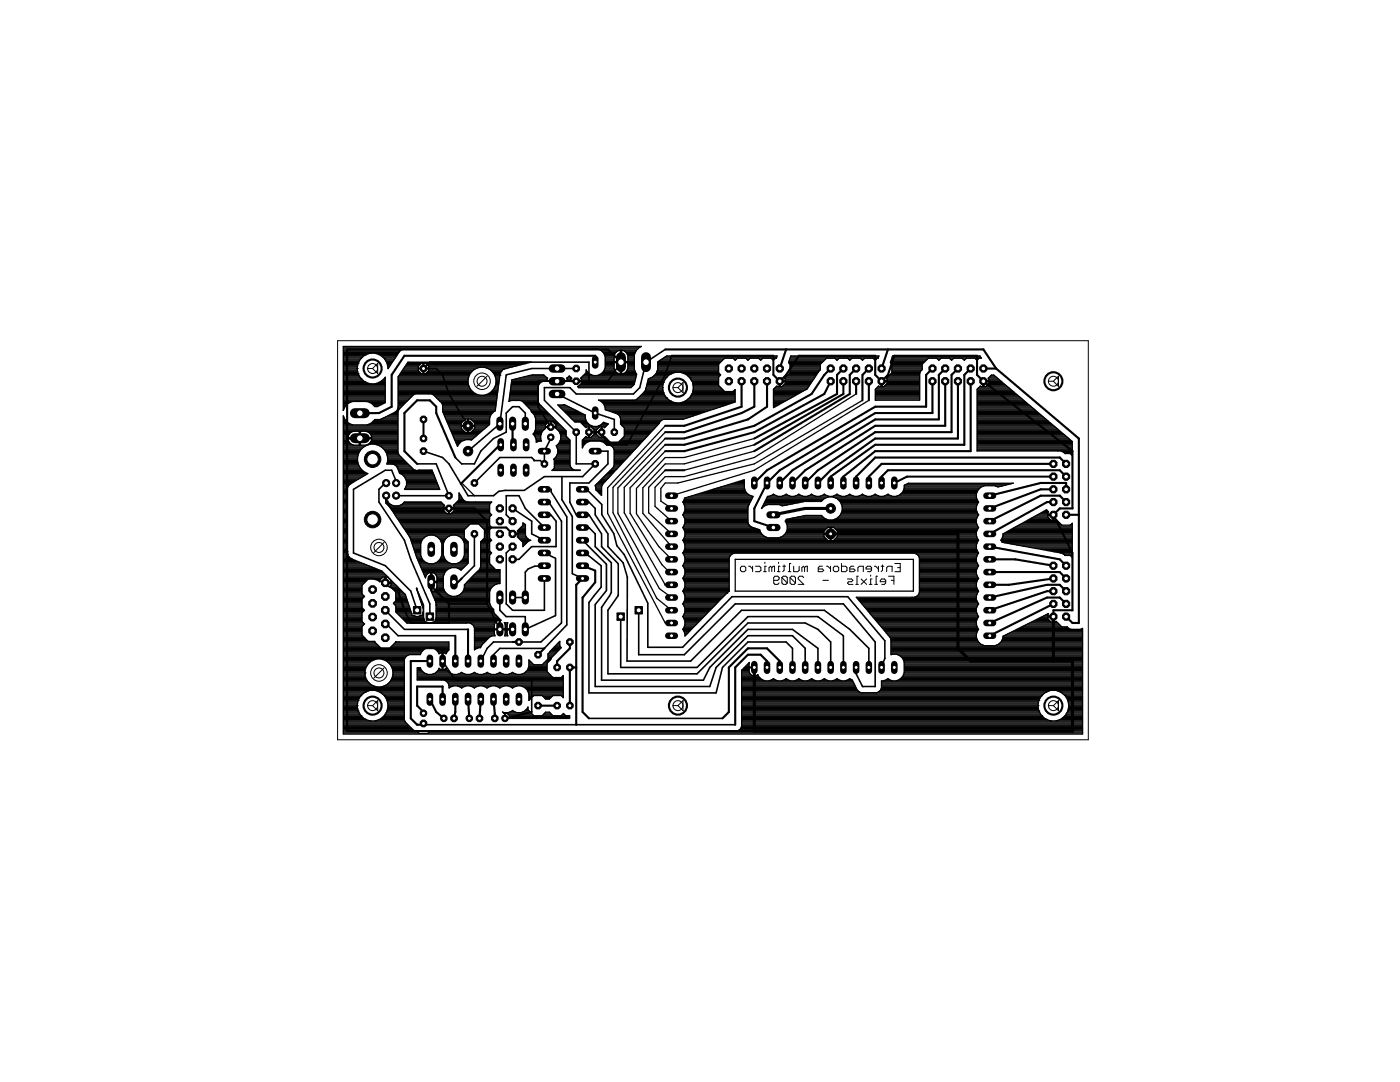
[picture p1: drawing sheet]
<svg xmlns="http://www.w3.org/2000/svg" width="279mm" height="216mm" viewBox="0 0 279 216" stroke-linecap="round" stroke-linejoin="round" font-family="sans-serif">
<g fill="none" stroke="#000" stroke-width=".42">
<circle cx="74.4" cy="73.5" r="1.8"/>
<circle cx="135.3" cy="77.3" r="1.8"/>
<circle cx="210.2" cy="76.1" r="1.8"/>
<circle cx="74.4" cy="140.8" r="1.8"/>
<circle cx="135.3" cy="140.8" r="1.8"/>
<circle cx="210.2" cy="140.8" r="1.8"/>
</g>
<g fill="#000" stroke="#000" stroke-width=".2">
<path d="M147.8 113.3v.5zM147.8 113.3l.2-.3zM147.8 113.8l.2 .3zM148 113h.6zM148 114.1h.6zM148.6 113l.2 .3zM148.8 113.3v.5zM148.8 113.8l-.2 .3zM149.4 113h.3zM150.2 113v1.1zM149.7 113l.5 .5zM150.8 113h.8z"/>
<path d="M151.6 113l.2 .3zM150.8 114.1h.8zM151.8 113.3v.5zM151.8 113.8l-.2 .3zM152.7 113v1.1zM152.7 112.2v.2zM152.7 113h.2zM152.4 114.1h.5zM153.5 113.3v.8zM153.8 113l-.3 .3zM154 113.3v.8zM153.8 113l.2 .3z"/>
<path d="M154.3 113l-.3 .3zM154.4 115.3v1zM154.7 115l-.3 .3zM154.6 113v1.1zM154.3 113h.3zM154.4 116.3l.3 .3zM154.7 115h.5zM154.7 116.6h.5zM155.2 115l.3 .3zM154.4 115.8h.8zM155.4 113v1.1zM155.4 112.2v.2z"/>
<path d="M155.5 116.3l-.3 .3zM155.5 115.3v.2zM155.5 115.5l-.3 .3zM155.4 113h.3zM155.1 114.1h.6zM156 115.3v1zM156 116.3l.3 .3zM156.3 115l-.3 .3zM156.3 116.6h.5zM156.5 112.7v1.1zM156.5 113.8l-.3 .3zM156.2 113h.6z"/>
<path d="M156.3 115h.5zM156.8 116.6l.3-.3zM157.1 115.3v1zM156.8 115l.3 .3zM156 115.3l1.1 1zM157.6 112.4v1.7zM157.7 115.3v1zM157.7 116.3l.2 .3zM157.6 112.4h.2zM157.3 114.1h.5zM157.9 115l-.2 .3zM157.9 116.6h.6z"/>
<path d="M158.4 113v1.1zM157.9 115h.6zM158.7 116.3l-.2 .3zM158.7 115.3v1zM158.5 115l.2 .3zM157.7 115.3l1 1zM158.4 114.1h.8zM159.3 116.6h1.1zM159.3 115.3v.2zM159.3 115.3l.3-.3zM159.5 113v.8zM159.5 113.8l-.3 .3z"/>
<path d="M159.6 115h.5zM160 113.3v.8zM160.1 115l.3 .3zM160.3 113l-.3 .3zM159.3 115.5l1.1 1.1zM160.6 113.3v.8zM160.3 113l.3 .3zM160.8 113l-.2 .3zM161.1 113v1.1zM160.8 113h.3zM163.3 113.3v.8zM163.3 114.1h.8z"/>
<path d="M163.6 113l-.3 .3zM163.6 113h.5zM164.1 114.1l.3-.3zM163.3 113.5h.8zM164.1 113.5l.3 .3zM165 113h.2zM164.2 115.8h1.1zM165.8 113v1.1zM165.2 113l.6 .5zM166.3 113.3v.5zM166.3 113.3l.3-.3zM166.3 113.8l.3 .3z"/>
<path d="M166.6 113h.5zM166.6 114.1h.5zM167.1 113l.3 .3zM167.4 113.3v.5zM167.4 113.8l-.3 .3zM167.9 112.4v1.7zM167.9 114.1h.9zM168.8 114.1l.2-.3zM167.9 113h.9zM169 113.3v.5zM168.8 113l.2 .3zM169.1 116.3l.3-.2z"/>
<path d="M169.1 116.3l.3 .3zM169.4 116.1h.5zM169.6 113.3v.8zM169.6 114.1h.8zM169.9 113l-.3 .3zM169.9 116.1l.3-.3zM169.1 115.5h.8zM169.4 116.6h.8zM169.9 115.5l.3 .3zM169.9 113h.5zM170.4 114.1l.3-.3zM169.6 113.5h.8z"/>
<path d="M170.4 113.5l.3 .3zM171 115v1.6zM171.2 113.3v.8zM171 115h.3zM170.8 116.6h.5zM171.5 113l-.3 .3zM172.3 113v1.1zM171.5 113h.8zM172.8 113.3v.2zM172.8 113.5h1.1zM171.9 116.6l1.1-1.1zM171.9 115.5l1.1 1.1z"/>
<path d="M173.1 114.1h.6zM173.1 113l-.3 .3zM173.7 114.1l.2-.3zM173.1 113h.6zM173.8 115.5v1.1zM173.8 114.7v.3zM173.9 113.3v.5zM173.7 113l.2 .3zM173.8 115.5h.2zM173.5 116.6h.5zM174.5 113h.3zM174.9 115v1.6z"/>
<path d="M174.9 115h.2zM174.6 116.6h.5zM175.3 113v1.1zM174.8 113l.5 .5zM175.7 115.8v.3zM175.7 116.1h1.1zM176 116.6h.5zM176 115.5l-.3 .3zM176.1 112.7v1.1zM176.1 113.8l-.2 .3zM175.9 113h.5zM176.5 116.6l.3-.3z"/>
<path d="M176 115.5h.5zM176.8 115.8v.5zM176.5 115.5l.3 .3zM177 113.3v.8zM177.2 113l-.2 .3zM178 113v1.1zM177.2 113h.8zM178.4 115v1.6zM177.3 115h1.1zM177.9 115.8h.5zM178.6 112.4h1.1zM179.7 112.4v1.7z"/>
<path d="M178.6 114.1h1.1zM179.1 113.3h.6z"/>
</g>
<path d="M154.3 102.7l6.4-1.2zM160.7 101.5h5.1zM165.8 106.5h25.4zM191.2 106.5v22.9zM191.2 129.4l2.5 2.5zM210.2 123v8.9zM193.7 131.9h16.5zM210.2 131.9h3.8zM150.5 133.2v12.7zM150.5 145.9h63.5zM214 131.9v14z" fill="#000" stroke="#000" stroke-width=".61"/>
<g fill="#000" stroke="#000" stroke-width=".42">
<path d="M69.3 69.7h52zM80.7 71l-2.5 3.8zM80.7 71h38.1zM83.2 79.9h2.6zM85.8 79.9l1.3 1.3zM118.8 71v1.3zM121.3 69.7l2.6 2.6zM132.8 69.7h24.1zM154.3 71v3.8zM134 71h20.3zM154.3 74.8l1.3 1.3zM156.9 74.8l-1.3 1.3z"/>
<path d="M156.9 69.7h20.3zM156.9 69.7l-1.3 3.8zM159.4 71l-2.5 3.8zM164.5 74.8l-2.5 3.8zM165.8 76.1l-1.3 2.5zM164.5 74.8l1.3-1.3zM167 74.8l1.3-1.3zM167 74.8v3.8zM168.3 76.1v2.5zM169.6 74.8l1.3-1.3zM169.6 74.8v3.8zM170.9 76.1v2.5z"/>
<path d="M172.1 74.8l1.3-1.3zM172.1 74.8v5.1zM173.4 76.1v3.8zM174.7 71v3.8zM159.4 71h15.3zM174.7 74.8l1.2 1.3zM177.2 74.8l-1.3 1.3zM177.2 69.7h19.1zM177.2 69.7l-1.3 3.8zM178.5 71l-1.3 3.8zM184.8 74.8l1.3-1.3zM187.4 74.8l1.2-1.3z"/>
<path d="M189.9 74.8l1.3-1.3zM192.4 74.8l1.3-1.3zM195 71v3.8zM178.5 71h16.5zM195 74.8l1.3 1.3zM196.3 69.7l2.5 3.8zM198.8 73.5l16.5 14zM196.3 73.5h2.5zM69.3 69.7v17.8zM71.8 82.4h3.8zM75.6 82.4l2.6-1.2zM78.2 74.8v6.4z"/>
<path d="M80.7 82.4v7.6zM80.7 82.4l2.5-2.5zM80.7 90l2.5 2.6zM84.5 83.7v3.8zM87.1 81.2v1.2zM87.1 82.4l3.8 8.9zM92 96.5l.1-.1zM92.1 96.4l7.7-7.6zM99.8 88.8h.1zM102.3 84.6v4.2zM102.3 88.8h.2zM117.5 86.2h2.6z"/>
<path d="M132.8 90h3.8zM132.8 88.8h3.8zM132.8 93.8h3.8zM132.8 85h3.8zM132.8 87.5h3.8zM132.8 86.2h3.8zM136.6 90l13.9-3.8zM136.6 88.8l13.9-3.8zM136.6 85l11.4-3.8zM136.6 87.5l12.7-3.8zM136.6 86.2l11.4-3.8zM148 76.1v5.1z"/>
<path d="M148 82.4l2.5-1.2zM149.3 83.7l3.8-2.5zM150.5 96.4l2.6-2.6zM150.5 86.2l14-7.6zM150.5 88.8l17.8-10.2zM150.5 85l11.5-6.4zM150.5 87.5l16.5-8.9zM150.5 90l19.1-11.4zM150.5 76.1v5.1zM153.1 96.4l2.5-2.6zM153.1 93.8l21.6-12.6zM153.1 76.1v5.1z"/>
<path d="M155.6 93.8l19.1-11.4zM155.6 96.4l2.6-2.6zM158.2 96.4l2.5-2.6zM158.2 93.8l16.5-10.1zM160.7 93.8l14-8.8zM160.7 96.4l2.5-2.6zM163.2 96.4l2.6-2.6zM163.2 93.8l11.5-7.6zM165.8 93.8l8.9-6.3zM165.8 95.1v1.3zM165.8 95.1l8.9-6.3zM168.3 95.1v1.3z"/>
<path d="M168.3 95.1l6.4-5.1zM170.9 95.1v1.3zM170.9 95.1l3.8-3.8zM173.4 95.1v1.3zM173.4 95.1l2.5-2.5zM174.7 91.3h36.8zM174.7 82.4h11.4zM174.7 85h13.9zM174.7 87.5h16.5zM174.7 90h19zM174.7 81.2h10.1zM174.7 83.7h12.7z"/>
<path d="M174.7 86.2h15.2zM174.7 88.8h17.7zM175.9 92.6h34.3zM175.9 95.1v1.3zM175.9 95.1l1.3-1.3zM177.2 93.8h34.3zM178.5 96.4l2.5-1.3zM181 95.1h29.2zM184.8 74.8v6.4zM186.1 76.1v6.3zM187.4 74.8v8.9zM188.6 76.1v8.9z"/>
<path d="M189.9 74.8v11.4zM191.2 76.1v11.4zM192.4 74.8v14zM193.7 76.1v13.9zM197.5 98.9l10.2-2.5zM207.7 97.6h2.5zM207.7 96.4h5.1zM207.7 98.9h3.8zM211.5 91.3l1.3 1.3zM211.5 93.8l1.3 1.3zM211.5 98.9l1.3 1.3zM212.8 96.4v1.2z"/>
<path d="M196.3 76.1l17.7 13.9zM215.3 87.5v15.2zM69.3 87.5v27.9zM76.9 116.3v.4zM77.1 98.9v1.5zM77.1 100.4l1.1 1.1zM79.4 118l1.3 3.8zM78.2 101.5h11.4zM90.9 116.7l1.2-1.3zM89.6 101.5h5.1zM97.2 105.3h3.8zM97.2 104v1.3z"/>
<path d="M94.7 101.5l2.5 2.5zM101 105.3l1.3 1.2zM115 116.7l1.3-1.3zM118.8 116.2l-2.5 3.1zM118.8 113.9v2.3zM116.3 112.9l2.5 1zM132.8 116.7h1.2zM153.1 96.4l-2.6 5.1zM150.5 101.5v2.5zM150.5 104l3.8 1.3zM197.5 111.6h5.1zM197.5 116.7h3.8z"/>
<path d="M197.5 109.1l14 2.5zM197.5 114.2h14zM197.5 119.2l11.5-2.5zM197.5 101.5l10.2-3.9zM197.5 106.5l11.5-6.3zM197.5 104l10.2-5.1zM201.3 116.7l8.9-1.3zM202.6 111.6l7.6 1.3zM209 118h1.2zM209 116.7h2.5zM209 119.2h2.5zM209 100.2h1.2z"/>
<path d="M210.2 102.7l1.3-1.2zM211.5 101.5h2.5zM211.5 111.6l1.3 1.3zM211.5 114.2l1.3 1.2zM211.5 116.7l1.3 1.3zM211.5 119.2l1.3 1.3zM214 90v11.5zM210.2 102.7l3.8 7.6zM215.3 102.7v21.6zM212.8 102.7h2.5zM69.3 115.4v14zM76.9 124.3v.2z"/>
<path d="M82 131.9h3.8zM83.2 137h5.1zM88.3 137v2.5zM89.6 120.5v3.8zM85.8 116.7l3.8 3.8zM90.9 126.9v5zM93.4 125.6v6.3zM97.2 105.3v15.2zM102.3 128.1h1.3zM108.6 129.4l-1.2 1.2zM111.2 131.9l2.5-2.5zM111.2 131.9v1.3z"/>
<path d="M113.7 133.2v7.6zM113.7 128.1v1.3zM115 116.7v16.5zM113.7 133.2h1.3zM145.5 133.2l3.8-3.8zM146.7 133.2l2.6-2.6zM149.3 129.4h3.8zM149.3 130.6h2.5zM151.8 130.6l1.3 1.3zM153.1 129.4l2.5 2.5zM153.1 131.9v1.3zM155.6 131.9v1.3z"/>
<path d="M197.5 121.8l11.5-3.8zM197.5 126.9l12.7-6.4zM197.5 124.3l11.5-5.1zM210.2 121.8h3.8zM210.2 121.8v1.2zM214 110.3v11.5zM212.8 123l1.2 1.3zM214 124.3h1.3zM69.3 129.4v16.5zM69.3 145.9h81.2zM82 131.9v11.4zM82 143.3l1.2 1.3z"/>
<path d="M83.2 144.6h1.3zM83.2 137v3.8zM84.5 144.4v.2zM84.5 142.1v.2zM83.2 140.8l1.3 1.3zM85.8 139.5l1.3 2.6zM87.1 142.1l1.5 1.2zM90.9 142.1l-.3 1.2zM90.9 139.5v2.6zM93.4 139.5l.3 3.8zM95.9 139.5l-.2 3.8zM98.7 142.3v1z"/>
<path d="M98.5 139.5l.2 2.8zM100.8 143.3l5.3-1.2zM107.4 140.8h3.8zM115 133.2v11.4zM116.3 119.3v22.8zM116.3 142.1l1.2 1.2zM144.2 143.3l1.3-1.2zM145.5 133.2v8.9zM146.7 133.2v11.4z"/>
</g>
<g fill="#000" stroke="#000" stroke-width=".32">
<path d="M84.5 73.5h2.6zM85.8 72.3l-1.3 1.2zM87.1 73.5l1.2 1.3zM88.3 74.8l1.3 3.8zM89.6 78.6l3.8 6.4zM101 74.8l5.1-1.3zM106.1 73.5h5.1zM107.4 76.1v5.1zM108.6 77.3v2.6zM108.6 77.3h5.1zM107.4 76.1h3.8zM111.2 78.6l7.6 3.8z"/>
<path d="M111.2 73.5h3.8zM113.7 77.3l1.3 1.3zM111.2 76.1h3.8zM115 78.6h11.4zM115 76.1h2.5zM85.8 72.3h31.7zM117.5 72.3v3.8zM117.5 76.1h3.8zM123.9 72.3l-2.6 3.8zM126.4 78.6l1.3-1.3zM128.9 72.3l-1.2 5zM128.9 72.3l3.9-2.6z"/>
<path d="M132.8 74.8l-7.7 14zM134 71l-1.2 3.8zM69.3 87.5l2.5-.1zM70.5 97.6l6.4-3.8zM75.6 97.6l1.3-1.2zM76.9 96.4h.2zM76.9 93.8h1.3zM78.2 93.8l.9 2.2zM79.1 96v.4zM79.1 98.9h.3zM79.4 98.9h10.2zM83.2 92.6h3.9z"/>
<path d="M84.5 90l3.8 1.3zM88.3 91.3l1.3 1.3zM87.1 92.6l2.5 6.3zM90.9 91.3l1.2 1.3zM92.1 92.6h2.6zM93.4 90l6.4-5.4zM89.6 92.6l3.8 6.3zM99.8 91.3l-5.1 5.1zM93.4 98.9h1.3zM95.9 90l-1.2 2.6zM95.9 90l2.6-2.5zM94.7 98.9h3.8z"/>
<path d="M98.5 87.5l2.5-1.3zM98.5 98.9l1-.9zM99.8 91.3h6.3zM101 74.8l-1.2 9.8zM99.5 98l1.3-.1zM101 98.9h2.6zM101 82.4v3.8zM101 82.4l1.3-1.2zM102.3 81.2h1.3zM103.6 98.9l1.2 2.6zM103.6 81.2l1.2 1.2zM100.8 97.9h3.8z"/>
<path d="M104.8 82.4v2.2zM106.1 91.3l.5 .5zM106.6 91.8v.1zM106.6 91.9h1.2zM107.4 81.2l2.5 4zM107.8 91.9l.8 .7zM108.6 90v2.6zM109.9 87.5l-1.3 2.5zM104.6 97.9l4-2.8zM109.9 87.2v.3zM110 97.6v.6zM108.6 97.6h1.4z"/>
<path d="M108.6 95.1h3.5zM112.1 95.1h4.2zM112.1 95.1v4.6zM113.7 96.4h3.8zM115 86.2v6.4zM108.6 79.9l6.4 6.3zM118.8 92.6l-2.5 2.5zM116.3 97.6h.8zM121.3 92.6l-3.8 3.8zM118.8 82.4l3.8 1.3zM115 92.6h3.8zM117.5 86.2h2.6z"/>
<path d="M120.1 86.2l1.2 2.6zM118.8 90h2.5zM121.3 90v2.6zM122.6 83.7v2.5zM121.3 88.8h3.8zM69.3 115.4h5.1zM70.5 97.6v12.7zM70.5 110.3l6.4 2.6zM74.4 115.4l2.5 .9zM75.6 97.6v2.6zM76.9 116.7l2.5 1.3zM76.9 112.9l5.1 5.1z"/>
<path d="M75.6 100.2l5.1 7.6zM80.7 107.8l1.3 3.8zM82 118l1.2 3.8zM92.1 115.4l2.6-2.5zM94.7 106.5v6.4zM101 98.9v3.8zM101 110.3l1.3-1.2zM101 102.7l1.3 1.3zM102.3 111.6h1.3zM102.3 119.2h2.5zM103.6 111.6l2.5-2.5zM104.8 101.5l3.8 3.8z"/>
<path d="M104.8 114.2v5zM105.4 113.5l-.6 .7zM105.4 113.5l1.3-.5zM102.3 101.5l3.8 2.5zM106.1 104v2.5zM106.1 109.1h4.9zM106.7 113l1.9-.1zM106.1 106.5l2.5 1.3zM109.7 100.2v.3zM108.6 100.2h1.1zM108.6 102.7h1.3zM108.6 110.3l2.3 1.1z"/>
<path d="M111 104v5.1zM109.9 102.7l1.1 1.3zM109.7 100.5l2.4 3.5zM110 98.2l3.1 4.9zM113.7 96.4v3.8zM114.2 103.1v11.4zM112.1 99.7l2.1 3.4zM113.7 100.2l1.3 2.5zM115 102.7h1.3zM114.2 114.5l2.1 .9zM116.3 110.3l1.1 .5zM116.3 102.7h1.2z"/>
<path d="M116.3 100.2h1.2zM116.3 105.3h1.2zM120 117.2l-1.5 1.8zM117.5 100.2l1.3 1.3zM118.8 101.5v1.2zM117.5 105.3l1.3 1.2zM118.8 106.5v2.6zM117.4 110.8l2.6 2.1zM120 112.9v4.3zM120.1 106.5v2.6zM117.5 102.7l2.6 3.8zM117.1 97.6l3 3.1z"/>
<path d="M120.1 100.7v2zM121 112.6v5.2zM116.3 107.8l4.7 4.8zM118.8 102.7l2.5 3.8zM121.3 106.5v2.6zM122 118.2l-.4 .7zM118.8 109.1l3.2 3.2zM122 112.3v5.9zM120.1 102.7l2.4 3.8zM122.5 106.5l.6 2.4zM123.4 112.5v6.3zM120.1 109.1l3.3 3.4z"/>
<path d="M121.3 109.1l3.1 3.2zM123.1 108.9l1.5 1.8zM124.4 112.3l.8 2.9zM146.1 119.1h23.1zM169.2 119.1l7.4 8.8zM69.3 129.4h19zM76.9 124.3l2.5 2.6zM76.9 121.8l3.8 3.8zM79.4 126.9h11.5zM80.7 121.8l1.3 2.5zM80.7 125.6h12.7zM82 124.3h7.6z"/>
<path d="M85.8 120.5v2.5zM82 111.6l3.8 8.9zM88.3 131.9l2.6 3.8zM88.3 129.4v2.5zM89.6 120.5h7.6zM90.9 135.7h15.2zM97.2 129.4l-1.3 2.5zM97.2 120.5l2.6 5.1zM98.5 128.1l-1.3 1.3zM98.5 128.1h3.8zM98.5 130.6v1.3zM98.5 130.6l1.3-1.2z"/>
<path d="M99.8 125.6h2.5zM99.8 129.4h8.8zM99.8 119.2v2.6zM101 110.3v10.2zM101 120.5l1.3 1.3zM99.8 121.8l1.2 1.2zM102.3 121.8h6.3zM103.6 128.1h4.3zM104.8 123v2.6zM101 123h3.8zM104.8 125.6l6.1-2.8zM106.1 135.7v6.4z"/>
<path d="M107.9 128.1l4.2-3.8zM108.6 115.4v6.4zM113.1 124.7l-4.5 4.7zM110.9 111.4v11.4zM112.1 104v20.3zM113.1 103.1v21.6zM118.5 119l-1 1.2zM117.5 120.2v18.1zM117.5 138.3h25.4zM118.8 137h22.8zM118.8 120.6v16.4zM121 117.8l-2.2 2.8z"/>
<path d="M121.6 118.9l-1.5 2.3zM120.1 121.2v14.5zM120.1 135.7h20.3zM121.3 134.5h17.8zM121.3 121.8v12.7zM123.4 118.8l-2.1 3zM123.9 133.2h15.2zM123.9 123v10.2zM125.2 115.2l-.1 16.7zM125.1 131.9h12.7zM127.5 130.6h9.1zM127.5 121.8v8.8z"/>
<path d="M124.6 110.7l4.7 9.7zM129.3 120.4v8.8zM129.3 129.2h6.9zM146.1 119.1l-9.9 10.1zM136.6 130.6l10.1-10.1zM137.8 131.9l10.2-10.1zM139.1 134.5l10.2-10.2zM139.1 133.2l10.2-10.2zM141.6 133.2l-1.2 2.5zM142.9 133.2l-1.3 3.8zM141.6 133.2l7.7-7.6zM144.2 133.2l-1.3 5.1z"/>
<path d="M142.9 133.2l6.4-6.3zM144.2 133.2l5.1-5.1zM146.7 120.5h21.6zM148 121.8h16.5zM149.3 124.3h11.4zM149.3 128.1h7.6zM149.3 126.9h8.9zM149.3 125.6h8.9zM149.3 123h13.9zM156.9 128.1l1.3 1.3zM158.2 129.4v3.8zM158.2 126.9l2.5 2.5z"/>
<path d="M158.2 125.6l5 3.8zM160.7 124.3l2.5 1.3zM160.7 129.4v3.8zM163.2 125.6l2.6 2.5zM163.2 129.4v3.8zM163.2 123l5.1 3.9zM164.5 121.8l5.1 3.8zM165.8 128.1v5.1zM168.3 126.9v6.3zM168.3 120.5l6.4 7.6zM169.6 125.6l3.8 3.8zM170.9 133.2v1.3z"/>
<path d="M170.9 134.5l1.2 2.5zM173.4 129.4v3.8zM172.1 137h2.6zM174.7 128.1v8.9zM176 132.9l-.1 .3zM176.6 127.9v3.5zM176.6 131.4l-.6 1.5zM84.5 144.6h30.5zM115 144.6h31.7zM117.5 143.3h26.7z"/>
</g>
<g fill="#000" stroke="#000" stroke-width=".25">
<path d="M68.5 69.1h59.5zM68.5 79.9h8.4zM68.5 79.6h8.4zM68.5 79.4h8.4zM68.5 79.2h8.4zM68.5 79h8.4zM68.5 78.7h8.4zM68.5 78.5h8.4zM68.5 78.3h8.4zM68.5 78.1h8.4zM68.5 77.9h8.4zM68.5 77.6h8.4z"/>
<path d="M68.5 77.4h8.4zM68.5 77.2h8.4zM68.5 77h8.4zM68.5 76.8h8.4zM68.5 76.5h5.2zM68.5 76.3h4.6zM68.5 76.1h4.2zM68.5 75.9h3.9zM68.5 75.6h3.6zM68.5 75.4h3.4zM68.5 75.2h3.3zM68.5 75h3.2z"/>
<path d="M68.5 74.8h3zM68.5 74.5h2.9zM68.5 74.3h2.9zM68.5 74.1h2.9zM68.5 73.9h2.8zM68.5 73.6h2.8zM68.5 73.4h2.8zM68.5 73.2h2.8zM68.5 73h2.9zM68.5 72.7h2.9zM68.5 72.5h2.9zM68.5 72.3h3z"/>
<path d="M68.5 72.1h3.2zM68.5 71.9h3.3zM68.5 71.6h3.4zM68.5 71.4h3.6zM68.5 71.2h3.9zM68.5 71h4.2zM68.5 70.8h4.6zM68.5 70.5h5.2zM68.5 70.3h11.1zM68.5 70.1h11.3zM68.5 69.9h11.5zM68.5 69.6h49.8z"/>
<path d="M68.5 69.4h59zM68.5 69.2h59.3zM71.3 73.5l.2 1.1zM71.5 72.5l-.2 1zM71.5 74.6l.5 .9zM72 71.5l-.5 1zM72 75.5l.8 .7zM72 71.5l.8-.7zM72.8 76.2l1 .4zM72.8 70.8l1-.3zM73.8 76.6h1.1zM73.8 70.5h1.1z"/>
<path d="M74.9 76.6l1-.4zM75 76.5h1.9zM75 70.5h4.5zM75.6 76.3h1.3zM75.6 70.8h3.7zM74.9 70.5l1 .3zM75.9 76.2l.8-.7zM76.1 76.1h.8zM76.1 71h3.1zM76.3 75.9h.6zM76.3 71.2h2.7zM76.6 75.6h.3z"/>
<path d="M76.6 71.4h2.3zM75.9 70.8l.8 .7zM76.9 75.3l-.2 .2zM76.8 75.4h.1zM76.8 71.6h1.9zM76.9 75.3v5zM76.9 71.9h1.7zM77 72.1h1.4zM77.2 72.3h1.1zM76.7 71.5l.6 1zM77.3 72.5h.8zM77.3 72.7h.7z"/>
<path d="M77.3 73h.5zM77.4 73.2h.3zM77.4 73.4h.1zM77.3 72.5l.1 1zM81.4 72.3l-1.9 2.9zM79.5 79.9h1.9zM79.5 79.6h2.2zM79.5 79.4h2.4zM79.5 79.2h2.6zM79.5 79h2.8zM79.5 78.7h3.1zM79.5 78.5h15.4z"/>
<path d="M79.5 78.3h15zM79.5 78.1h14.8zM79.5 77.9h14.5zM79.5 77.6h14.4zM79.5 77.4h14.2zM79.5 77.2h14.1zM79.5 77h14.1zM79.5 76.8h14zM79.5 76.5h13.9zM79.5 76.3h13.9zM79.5 76.1h13.9zM79.5 75.9h13.9z"/>
<path d="M79.5 75.6h13.9zM79.5 75.4h14zM79.5 75.2h14zM79.6 70.4l-2.2 3.2zM79.6 70.3v.1zM79.6 75h14zM79.7 70.2l-.1 .1zM79.8 74.8h13.9zM79.8 70.1l-.1 .1zM79.8 70.1l.1-.1zM79.9 74.5h4.2zM80 69.9l-.1 .1z"/>
<path d="M80.1 74.3h3.7zM80 69.9l.1-.1zM80.1 69.8h.1zM80.2 74.1h3.4zM80.2 69.8l.1-.1zM80.3 73.9h3.2zM80.3 69.7h.2zM80.5 73.6h3zM80.5 69.7h.1zM80.6 73.4h2.9zM80.6 69.7h.1zM80.8 73.2h2.7z"/>
<path d="M80.7 69.7h.1zM80.9 73h2.7zM81.1 72.7h2.7zM81.2 72.5h2.8zM81.4 72.3h24.4zM81.4 72.3h24.5zM82.1 79.1l-2.5 2.6zM82.5 78.8l-.4 .3zM82.5 78.8l.5-.2zM83.5 73.1v.3zM83.5 73.4h.9zM83.5 73.6v.4z"/>
<path d="M83.5 74l.6 .6zM84.1 74.6h.3zM84.1 72.5l-.6 .6zM84.4 73.6v1zM84.4 73.6h.2zM84.4 72.5v.9zM84.1 72.5h.3zM84.4 73.4v.2zM83.5 73.6h.9zM84.4 74.5h.2zM84.4 74.3h.2zM84.4 74.1h.2z"/>
<path d="M84.4 73.9h.2zM84.4 73.4h.2zM84.4 73.2h.2zM84.4 73h.2zM84.4 72.7h.2zM84.4 72.5h.2zM84.6 73.6v1zM84.6 74.6h.3zM84.6 73.4v.2zM84.6 73.4h1zM84.6 72.5v.9zM84.9 74.6l.7-.6z"/>
<path d="M84.6 72.5h.3zM85 74.5h8.9zM85 72.5h20zM85.2 74.3h8.8zM85.2 72.7h18.9zM85.4 74.1h8.8zM85.4 73h17.8zM83 78.6h2.5zM85.6 73.6v.4zM84.6 73.6h1zM85.6 73.1v.3zM84.9 72.5l.7 .6z"/>
<path d="M85.6 73.9h8.8zM85.6 73.6h9.2zM85.6 73.4h9.7zM85.6 73.2h16.7zM85.5 78.6h.5zM86.4 78.7h9zM86 78.6l.5 .2zM86.7 79h12.5zM86.9 79.2h12.3zM87.2 79.4h12zM87.4 79.6h11.7zM87.6 79.9h11.5z"/>
<path d="M93.4 75.7v.7zM93.4 76.4l.2 .8zM93.6 75l-.2 .7zM93.6 77.2l.4 .6zM94 74.4l-.4 .6zM94 77.8l.5 .5zM94.5 73.8l-.5 .6zM94.5 78.3l.6 .4zM94.5 73.8l.6-.3zM95.1 78.7l.7 .2zM95.1 73.5l.7-.2zM95.8 78.9h.8z"/>
<path d="M95.8 73.3h.8zM96.6 78.9l.7-.2zM97 78.7h2.3zM97.1 73.4h4.3zM96.6 73.3l.7 .2zM97.3 78.7l.6-.4zM97.5 78.5h1.8zM97.6 73.6h2.9zM97.3 73.5l.6 .3zM97.9 78.3l.5-.5zM97.9 78.3h1.4zM97.9 73.9h2.3z"/>
<path d="M98.1 78.1h1.2zM98.2 74.1h1.8zM98.4 77.9h1zM98.4 74.3h1.5zM97.9 73.8l.5 .6zM98.8 77.2l-.4 .6zM98.5 77.6h.9zM98.5 74.5h1.3zM98.6 77.4h.8zM98.7 74.8h1.1zM98.8 77.2h.7zM98.8 75h.9z"/>
<path d="M98.4 74.4l.4 .6zM99 76.4l-.2 .8zM98.8 77h.7zM98.8 75.2h.9zM98.9 76.8h.6zM98.9 75.4h.8zM99 76.5h.5zM99 75.6h.7zM99 75.7v.7zM98.8 75l.2 .7zM99 76.3h.6zM99 76.1h.6z"/>
<path d="M99 75.9h.6zM99.8 74.9l-1 7.1zM99.8 74.6v.3zM99.8 74.4v.2zM99.9 74.2l-.1 .2zM100.1 74l-.2 .2zM100.1 74l.2-.2zM100.3 73.8l.2-.1zM100.5 73.7l.2-.1zM100.7 73.6l.2-.1zM101.6 79.9h5.8zM101.6 79.6h5.8z"/>
<path d="M101.7 79.4h5.7zM101.7 79.2h5.7zM101.7 79h5.7zM101.8 78.7h5.6zM101.8 78.5h5.6zM101.8 78.3h5.6zM101.9 78.1h5.5zM101.9 77.9h5.5zM101.9 77.6h5.5zM101.9 77.4h5.5zM102 77.2h5.4zM102 77h5.4z"/>
<path d="M102 76.8h5.5zM101.6 80.1l.4-.2zM102 76.5h5.7zM102.1 76.3h5.8zM102.1 76.1h9zM102.1 75.9h7zM102.2 75.8l4.1-1zM102.8 75.6h6.4zM102 79.9h1.3zM103.7 75.4h5.5zM103.3 79.9h.5zM104.6 75.2h4.3z"/>
<path d="M105.5 75h3.2zM100.9 73.5l4.8-1.2zM105.7 72.3h.2zM106.3 74.8h2.2zM107.4 77.1v.5zM107.4 77.6v2.5zM107.6 76.6l-.2 .5zM107.9 76.3l-.3 .3zM107.9 76.3l.5-.2zM108.5 74.8l.6 .6zM109.1 75.4l.2 .1zM109.1 75.8v.1z"/>
<path d="M109.1 75.9h2zM109.3 75.5l-.2 .3zM111.1 75.9v.2zM108.4 76.1h2.7zM111.3 75.9h1.9zM111.3 75.9v.2zM111.3 76.1h3.6zM113.1 75.5l.2-.1zM113.2 75.6h.7zM113.2 75.4h.8zM113.2 75.8v.1zM113.1 75.5l.1 .3z"/>
<path d="M113.2 75.9h.7zM113.3 75.4l.3-.4zM113.4 75.2h.4zM111.3 76.1h2.2zM113.6 75l.5 .5zM113.9 75.6v.4zM113.9 76h1zM113.5 76.1h.5zM114 76.1h.1zM113.9 75.6l.2-.1zM114.9 76v.1zM114.1 76.1h.8z"/>
<path d="M115.1 76v.1zM115.1 76h.9zM115.1 76.1h11.6zM115.3 77.1h.1zM115.3 77.2h10.8zM115.4 77.1l.6-.6zM115.3 77.1l.2 .3zM115.5 77h10.8zM115.8 76.8h10.7zM115.9 75.5l1.1-1.1zM115.9 75.4h11zM116 76.5h10.6z"/>
<path d="M116 76.1v.4zM115.1 76.1h.9zM116 75.6v.4zM115.9 75.5l.1 .1zM116 76.3h10.7zM116 75.9h10.8zM116 75.6h10.8zM116.2 75.2h10.7zM116.4 75h10.6zM116.6 74.8h1.4zM116.8 74.5h.8zM117 73.8v.6z"/>
<path d="M117 73.8l.1 .3zM117 74.3h.3zM117 74.1h.1zM117.1 74.1l.6 .5zM117.7 74.6l.7 .3zM80.8 69.7h37.4zM118.4 74.9h.8zM118.2 69.7l.2-.1zM119.2 74.9l.7-.3zM118.4 69.6h.8zM119.3 69.6h8zM119.4 79.9h6.8z"/>
<path d="M119.5 79.9h14.1zM119.6 74.8h7.4zM119.8 69.9h7.2zM119.9 74.6l.6-.5zM119.2 69.6l.7 .3zM120 74.5h3.4zM120.1 70.1h3.1zM120.2 74.3h2.8zM120.4 70.3h2.6zM120.5 74.1h2.3zM120.8 73.3l-.3 .8zM119.9 69.9l.6 .6z"/>
<path d="M120.5 70.5h2.2zM120.6 73.9h2.1zM120.6 70.8h2.1zM120.7 73.6h1.9zM120.7 71h1.9zM120.8 73.4h1.8zM120.8 71.2v2.1zM120.5 70.5l.3 .7zM120.8 73.2h1.8zM120.8 73h1.8zM120.8 72.7h1.8zM120.8 72.5h1.8z"/>
<path d="M120.8 72.3h3zM120.8 72.1h1.8zM120.8 71.9h1.8zM120.8 71.6h1.8zM120.8 71.4h1.8zM120.8 71.2h1.8zM122.6 71v1.1zM122.6 72.1h1.2zM122.6 72.4v1.1zM122.6 73.5l.2 .5zM122.8 70.5l-.2 .5zM122.8 74l.3 .4z"/>
<path d="M123.1 70.1l-.3 .4zM123.1 74.4l.6 .2zM123.7 74.6h.1zM123.1 70.1l.6-.2zM123.8 72.4v2.2zM123.8 72.4h.3zM123.8 69.9v2.2zM123.7 69.9h.1zM123.8 72.1v.3zM122.6 72.4h1.2zM123.8 74.5h.3zM123.8 74.3h.3z"/>
<path d="M123.8 74.1h.3zM123.8 73.9h.3zM123.8 73.6h.3zM123.8 73.4h.3zM123.8 73.2h.3zM123.8 73h.3zM123.8 72.7h.3zM123.8 72.5h.3zM123.8 72.1h.3zM123.8 71.9h.3zM123.8 71.6h.3zM123.8 71.4h.3z"/>
<path d="M123.8 71.2h.3zM123.8 71h.3zM123.8 70.8h.3zM123.8 70.5h.3zM123.8 70.3h.3zM123.8 70.1h.3zM124.1 72.4v2.2zM124.1 74.6h.1zM124.1 72.1v.3zM124.1 72.1h1.2zM124.1 69.9v2.2zM124.1 72.3h2.5z"/>
<path d="M124.2 74.6l.5-.2zM124.1 69.9h.1zM124.4 74.5h2.5zM124.7 70.1h2.2zM125.1 74l-.4 .4zM124.2 69.9l.5 .2zM124.8 74.3h2zM124.9 70.3h1.9zM125 74.1h1.7zM125.3 73.5l-.2 .5zM124.7 70.1l.4 .4zM125.1 70.5h1.6z"/>
<path d="M125.2 73.9h1.5zM125.2 70.8h1.4zM125.2 73.6h1.4zM125.3 71h1.3zM125.3 72.4v1.1zM124.1 72.4h1.2zM125.3 71v1.1zM125.1 70.5l.2 .5zM125.3 73.4h1.3zM125.3 73.2h1.3zM125.3 73h1.3zM125.3 72.7h1.3z"/>
<path d="M125.3 72.5h1.3zM125.3 72.1h1.3zM125.3 71.9h1.3zM125.3 71.6h1.3zM125.3 71.4h1.3zM125.3 71.2h1.3zM115.5 77.4h10.4zM126.2 79.9h.5zM126.6 76.7l-.7 .7zM126.6 70.8v2.9zM126.6 73.7l.4 .9zM126.7 79.9l.4-.2z"/>
<path d="M127 70l-.4 .8zM127 74.6l.1 .1zM127.1 74.7l-.5 2zM128.5 78.3l-1.4 1.4zM127.1 79.6h6.2zM127.4 79.4h5.7zM127.6 79.2h5.3zM127.6 69.3l-.6 .7zM127.8 79h4.9zM127.6 69.3l.4-.2zM128 78.7h4.6zM128.2 78.5h4.3z"/>
<path d="M128.5 78.3h3.9zM128.6 78.1l-.1 .2zM128.6 78.1l.1-.1zM128.7 78.1h3.7zM128.8 77.9v.1zM128.9 77.7l-.1 .2zM128.8 77.9h3.5zM128.9 77.6v.1zM128.9 77.6h3.4zM129.4 75.6l-.5 1.9zM128.9 77.4h3.3zM129 77.2h3.2z"/>
<path d="M129.1 77h3.2zM129.1 76.8h3.2zM129.2 76.5h3.2zM129.2 76.3h3.2zM129.3 76.1h3.2zM129.3 75.9h3.4zM129.4 75.6l.9-.4zM129.4 75.6h3.4zM129.8 75.4h3.1zM130.3 75.2l.6-.6zM130.3 75.2h2.8zM130.5 75h2.9z"/>
<path d="M130.7 74.8h2.9zM131.3 73.7l-.4 .9zM130.9 74.5h3.2zM131 74.3h3.7zM131.1 74.1h12.3zM131.2 73.9h12.2zM131.3 72.2v1.5zM131.3 72.2l1.8-1.2zM131.3 73.6h12.1zM131.3 73.4h12.1zM131.3 73.2h12.1zM131.3 73h12.1z"/>
<path d="M131.3 72.7h12.1zM131.3 72.5h12.3zM131.3 72.3h12.5zM131.4 72.1h12.6zM131.8 71.9h12.4zM132.1 71.6h12.3zM132.2 77.3l.2 1.1zM132.4 76.3l-.2 1zM132.4 78.4l.5 .9zM132.5 71.4h22.5zM132.8 71.2h22.2zM132.9 75.4l-.5 .9z"/>
<path d="M132.9 79.3l.9 .7zM133.1 71h22zM132.9 75.4l.9-.7zM133.8 74.7l1-.4zM134.8 74.3h1zM135.9 74.3h7.5zM136.5 74.5h7.1zM135.8 74.3l1 .4zM136.9 74.8h6.9zM137 79.9h9.7zM137.2 75h6.5zM137.3 79.6h9.4z"/>
<path d="M137.5 75.2h5.9zM137.6 79.4h9.1zM136.8 74.7l.9 .7zM138.2 78.4l-.5 .9zM137.7 75.4h5.7zM137.8 79.2h8.9zM137.8 75.6h5.6zM137.9 79h8.8zM138 75.9h5.4zM138 78.7h8.7zM138.1 76.1h5.3zM138.1 78.5h8.6z"/>
<path d="M137.7 75.4l.5 .9zM138.4 77.3l-.2 1.1zM138.2 78.3h8.5zM138.2 76.3h5.2zM138.3 78.1h6.3zM138.3 76.5h5.1zM138.3 76.8h5.1zM138.3 77.9h6.1zM138.3 77h5.2zM138.3 77.6h5.8zM138.4 77.2h5.3zM138.2 76.3l.2 1z"/>
<path d="M138.4 77.4h5.5zM143.4 72.7v1.7zM143.4 74.4l.4 .4zM143.4 75.2v1.7zM143.4 76.9l1.2 1.2zM143.8 74.8l-.4 .4zM144.6 71.5l-1.2 1.2zM144.6 78.1h1.7zM144.6 71.5h1.7zM146.3 78.1l.4-.4zM146.3 78.1h.4zM146.5 71.6h.5z"/>
<path d="M146.6 77.9h.1zM146.7 77.7v2.5zM146.3 71.5l.4 .4zM146.7 71.9l.5-.4zM147.2 71.5h1.6zM149 71.6h.5zM148.8 71.5l.5 .4zM149.3 71.9l.4-.4zM149.7 71.5h1.7zM151.6 71.6h.5zM151.4 71.5l.4 .4zM151.8 71.9l.4-.4z"/>
<path d="M152.2 71.5h1.7zM154.1 71.6h.5zM153.9 71.5l.4 .4zM154.4 77.7l.6-.7zM154.4 79.9h2.7zM154.4 79.6h3zM154.4 79.4h3.4zM154.4 79.2h3.8zM154.4 79h4.2zM154.4 78.7h4.6zM154.4 78.5h5zM154.4 78.3h5.5z"/>
<path d="M154.4 78.1h5.9zM154.4 77.9h6.3zM154.4 77.6h6.6zM154.6 77.4h6.6zM154.3 71.9l.5-.4zM154.9 77.2h6.5zM154.8 71.5h.1zM155 77l.2 .2zM155.1 71l-.2 .5zM155.2 77.2h.3zM155.5 76.2v1zM155.5 76.2h.2z"/>
<path d="M155.5 77h.2zM155.5 76.8h.2zM155.5 76.5h.2zM155.5 76.3h.2zM155.7 76.2v1zM155.7 77.2h.4zM155.7 76v.2zM155.7 76h1zM155.7 76.1h6.4zM156.1 77.2l.6-.7zM156.3 77h5.2zM156.5 76.8h5.1z"/>
<path d="M156.6 75.5l1.1-1.1zM156.6 75.4h5.9zM156.7 76.5h5.1zM156.7 76.2v.3zM155.7 76.2h1zM156.7 75.6v.4zM156.6 75.5l.1 .1zM156.7 76.3h5.2zM156.7 75.9h5.5zM156.7 75.6h5.7zM156.9 75.2h5.8zM157.1 75h5.7z"/>
<path d="M157.3 74.8h5.7zM157.8 71l-.4 1.4zM157.4 72.3h6.7zM157.5 72.1h6.8zM157.5 74.5h5.6zM157.5 72.5h6.4zM157.5 71.9h7zM157.6 71.6h7.2zM157.7 72.7v1.7zM157.4 72.4l.3 .3zM157.7 74.3h5.6zM157.7 74.1h5.7z"/>
<path d="M157.7 73.9h5.9zM157.7 73.6h6zM157.7 73.4h6zM157.7 73.2h6zM157.7 73h6zM157.7 72.7h6zM157.7 71.4h17.6zM157.8 71.2h17.5zM157.8 71h17.6zM154.4 81.3l6.7-3.7zM163.4 74.2l-2.3 3.4zM163.4 74.1v.1z"/>
<path d="M163.5 74l-.1 .1zM163.6 73.9l-.1 .1zM163.6 73.9l.1-.1zM163.7 72.7v1.1zM164.9 71.5l-1.2 1.2zM164.9 71.5h1.7zM166.8 71.6h.5zM166.6 71.5l.4 .4zM167 71.9l.5-.4zM167.5 71.5h1.7zM169.3 71.6h.5zM169.2 71.5l.4 .4z"/>
<path d="M169.6 71.9l.4-.4zM170 71.5h1.7zM171.9 71.6h.5zM171.7 71.5l.4 .4zM172.1 71.9l.5-.4zM172.6 71.5h1.6zM174.4 71.6h.5zM174.2 71.5l.5 .4zM174.7 77.7v2.1zM174.7 77.7l.6-.7zM174.7 79.6h8.8zM174.7 79.4h8.8z"/>
<path d="M174.7 79.2h8.8zM174.7 79h8.8zM174.7 78.7h8.8zM174.7 78.5h8.8zM174.7 78.3h8.8zM174.7 78.1h8.8zM174.7 77.9h8.8zM174.7 77.6h8.8zM175 77.4h8.5zM174.7 71.9l.4-.4zM175.2 77.2h8.3zM175.1 71.5h.2z"/>
<path d="M175.3 77l.2 .2zM175.4 71l-.1 .5zM175.5 77.2h.3zM175.8 76.2v1zM175.8 76.2h.2zM175.8 77h.2zM175.8 76.8h.2zM175.8 76.5h.2zM175.8 76.3h.2zM176 76.2v1zM176 77.2h.4zM176 76v.2z"/>
<path d="M176 76h1zM176 76.1h7.5zM176.4 77.2l.6-.7zM176.6 77h6.9zM176.8 76.8h6.7zM176.9 75.5l1.1-1.1zM177 75.4h6.5zM177 76.5h6.5zM177 76.2v.3zM176 76.2h1zM177 75.6v.4zM176.9 75.5l.1 .1z"/>
<path d="M177 76.3h6.5zM177 75.9h6.5zM177 75.6h6.5zM177.2 75.2h6.3zM177.4 75h6.1zM177.6 74.8h5.9zM178.1 71l-.4 1.4zM177.7 72.3h6.7zM177.8 72.1h6.8zM177.8 74.5h5.7zM177.8 72.5h6.4zM177.9 71.9h6.9z"/>
<path d="M177.9 71.6h7.2zM178 72.7v1.7zM177.7 72.4l.3 .3zM178 74.3h5.6zM178 74.1h5.7zM178 73.9h5.9zM178 73.6h6zM178 73.4h6zM178 73.2h6zM178 73h6zM178 72.7h6zM178 71.4h17.8z"/>
<path d="M178.1 71.2h17.6zM178.1 71h17.5zM183.5 74.5v5.4zM174.8 79.9h8.7zM183.7 74.1l-.2 .4zM184 72.7v1.1zM183.7 74.1l.3-.3zM185.3 71.5l-1.3 1.2zM185.3 71.5h1.6zM187.1 71.6h.5zM186.9 71.5l.5 .4zM187.4 71.9l.4-.4z"/>
<path d="M187.8 71.5h1.7zM189.7 71.6h.5zM189.5 71.5l.4 .4zM189.9 71.9l.4-.4zM190.3 71.5h1.7zM192.2 71.6h.5zM192 71.5l.4 .4zM192.4 71.9l.5-.4zM192.9 71.5h1.7zM194.7 71.6h.5zM194.6 71.5l.4 .4zM195 77.7l.7-.7z"/>
<path d="M195 79.9h9.3zM195 79.6h9zM195 79.4h8.8zM195 79.2h8.5zM195 79h8.2zM195 78.7h8zM195 78.5h7.7zM195 78.3h7.4zM195 78.1h7.2zM195 77.9h6.9zM195.1 77.6h6.5zM195.3 77.4h6.1z"/>
<path d="M195.4 71.5l-.4 .4zM195.5 77.2h5.6zM195.6 71l.3 .5zM195.7 77l.1 .2zM195.8 77.2h.4zM195.4 71.5h.5zM196.2 76.2v1zM196.2 76.2h.2zM196.2 77h.2zM196.2 76.8h.2zM196.2 76.5h.2zM196.2 76.3h.2z"/>
<path d="M196.4 76.2v1zM196.4 77.2h.3zM196.4 76v.2zM196.4 76h.9zM196.4 76.1h3.4zM196.7 77.2l.6-.7zM196.9 77h4zM197.1 76.8h3.5zM197.2 75.5l.7-.7zM197.3 75.4h1.7zM197.3 76.2v.3zM196.4 76.2h.9z"/>
<path d="M197.3 75.6v.4zM197.2 75.5l.1 .1zM197.3 76.5h3zM197.3 76.3h2.8zM197.3 75.9h2.2zM197.3 75.6h2zM197.5 75.2h1.3zM197.7 75h.8zM197.9 74.8h.4zM198.3 74.8l15.7 13.3zM68.5 83l.4 .8zM68.5 69.1v12.8z"/>
<path d="M68.5 99.8h.8zM68.5 99.6h.8zM68.5 99.4h.8zM68.5 99.2h.8zM68.5 99h.8zM68.5 98.7h.8zM68.5 98.5h.8zM68.5 98.3h.8zM68.5 98.1h.8zM68.5 97.9h.8zM68.5 97.6h.8zM68.5 97.4h.8z"/>
<path d="M68.5 97.2h.9zM68.5 97h1zM68.5 96.7h1.2zM68.5 96.5h1.5zM68.5 96.3h1.9zM68.5 96.1h2.3zM68.5 95.8h2.6zM68.5 95.6h3zM68.5 95.4h3.4zM68.5 95.2h3.7zM68.5 95h4.1zM68.5 94.7h4.5z"/>
<path d="M68.5 94.5h4.8zM68.5 94.3h4.5zM68.5 94.1h4.1zM68.5 93.9h3.8zM68.5 93.6h3.6zM68.5 93.4h3.4zM68.5 93.2h3.3zM68.5 93h3.1zM68.5 92.7h3zM68.5 92.5h3zM68.5 92.3h2.9zM68.5 92.1h2.9z"/>
<path d="M68.5 91.9h2.9zM68.5 91.6h2.9zM68.5 91.4h2.9zM68.5 91.2h2.9zM68.5 91h2.9zM68.5 90.7h3zM68.5 90.5h3zM68.5 90.3h3.1zM68.5 90.1h3.3zM68.5 89.9h3.4zM68.5 89.6h3.6zM68.5 89.4h3.8z"/>
<path d="M68.5 89.2h4.1zM68.5 89h4.5zM68.5 88.8h1.9zM68.5 88.5h1.5zM68.5 88.3h1.2zM68.5 88.1h1.1zM68.5 87.9h1zM68.5 87.6h.9zM68.5 87.4h3.2zM68.5 87.2h.9zM68.5 87h1zM68.5 86.7h1.1z"/>
<path d="M68.5 86.5h1.3zM68.5 86.3h1.5zM68.5 86.1h2zM68.5 85.9h10.9zM68.5 85.6h10.9zM68.5 85.4h10.9zM68.5 85.2h10.9zM68.5 85h10.9zM68.5 84.8h1.8zM68.5 84.5h1.2zM68.5 84.3h.9zM68.5 84.1h.7z"/>
<path d="M68.5 83.9h.4zM68.5 83.6h.3zM68.5 83.4h.2zM68.5 81.6h.1zM68.5 81.4h.2zM68.5 81.2h.3zM68.5 81h.5zM68.5 80.8h.7zM68.5 80.5h.9zM68.5 80.3h1.4zM68.5 80.1h8.4zM68.9 83.8l.6 .6z"/>
<path d="M68.9 81.1l-.4 .8zM69.3 97.6v.1zM69.3 97.7v12.4zM69.4 97.3l-.1 .1zM69.4 97.1v.2zM69.4 87.2v.1zM69.4 87.3h2.3zM69.4 87.6v.1zM69.4 87.7l.3 .5zM69.5 84.4l.9 .4zM69.5 80.5l-.6 .6zM69.6 96.8l-.1 .1z"/>
<path d="M69.7 86.7l-.3 .5zM69.7 88.2l.3 .4zM69.7 96.7l-.1 .1zM69.8 96.6v.1zM69.8 96.6l.2-.1zM70 86.3l-.3 .4zM70 88.6l.5 .2zM70.4 84.8h2.9zM69.5 80.5l.9-.4zM70 86.3l.5-.2zM70.5 88.8h1.2zM71.4 91.2v.8z"/>
<path d="M71.4 92l.2 .8zM71.6 90.5l-.2 .7zM71.6 92.8l.3 .7zM71.7 86.1v1.2zM70.5 86.1h1.2zM71.7 87.3v.3zM69.4 87.6h2.3zM71.7 87.6v1.2zM71.7 87.6h.2zM71.7 88.8h.2zM71.7 88.5h.2zM71.7 88.3h.2z"/>
<path d="M71.7 88.1h.2zM71.7 87.9h.2zM71.7 87.2h.2zM71.7 87h.2zM71.7 86.7h.2zM71.7 86.5h.2zM71.7 86.3h.2zM71.7 86.1h.2zM71.9 89.8l-.3 .7zM71.9 93.5l.6 .5zM71.9 87.3v.3zM71.9 87.3h2.3z"/>
<path d="M71.9 86.1v1.2zM71.7 87.3h.2zM71.9 87.6v1.2zM71.9 88.8h1.2zM71.9 87.4h7.5zM71.9 89.8l.6-.6zM72.5 94l.7 .4zM71.9 86.1h1.2zM73.1 88.8l.5-.2zM73.1 86.1h6.3zM72.5 89.2l.7-.4zM73.2 94.4l.2 .1z"/>
<path d="M73.3 88.8h.2zM73.3 84.8l.8-.4zM70.4 80.1h2.9zM73.3 84.8h6.1zM70 96.5l3.4-2zM73.1 86.1l.5 .2zM73.6 88.6l.4-.4zM73.6 86.3h5.8zM73.7 88.5h5.7zM73.7 80.3h3.2zM73.8 86.5h5.6zM73.9 88.3h5.5z"/>
<path d="M73.9 84.5h5.5zM73.2 88.8l.8-.2zM73.6 86.3l.4 .4zM74.2 87.7l-.2 .5zM74 86.7h5.4zM74 88.1h5.4zM74.1 87h5.3zM74.1 84.4l.7-.6zM73.3 80.1l.8 .4zM74.1 87.9h5.3zM74.2 87.6v.1zM71.9 87.6h2.3z"/>
<path d="M74.2 87.2v.1zM74 86.7l.2 .5zM74.2 87.6h5.2zM74.2 87.2h5.2zM74.2 80.5h2.3zM74.3 84.3h5.1zM74.4 80.8h1.7zM74.5 84.1h4.9zM74.6 81h1zM74.7 83.9h4.7zM74 88.6h.8zM74.1 80.5l.7 .6z"/>
<path d="M74.8 83.7h.6zM75.2 88.8h4.2zM74.8 81.1h.5zM75.5 83.7h.2zM74.8 88.6l.7 .2zM75.7 83.7h.2zM75.8 89h3.6zM76 83.7l.2-.1zM76.1 83.6h3.3zM76.1 89.2h3.3zM76.2 83.6l.2-.1zM75.5 88.8l.7 .4z"/>
<path d="M76.4 83.5l2.3-1.2zM76.4 89.4h3zM76.5 83.4h2.9zM76.6 89.6h2.8zM76.2 89.2l.6 .6zM76.8 89.9h2.6zM75.3 81.1l1.6-.8zM76.9 90.1h2.5zM77 99v.9zM77 99.8h.2zM77 99.6h.1zM77 83.2h2.4z"/>
<path d="M77 99v.3zM77 99.3l.2 .4zM77 90.3h2.4zM76.8 89.8l.4 .7zM77.2 99.7v.3zM77.2 100h.1zM77.2 90.5h2.3zM77.4 92l-.2 .6zM77.2 92.5h4.2zM77.2 90.7h2.4zM77.3 92.3h3.8zM77.3 91h2.5z"/>
<path d="M77.3 92.1h3.6zM77.3 91.2h2.7zM77.4 91.2v.8zM77.2 90.5l.2 .7zM77.4 91.9h3.3zM77.4 91.6h3.1zM77.4 91.4h2.8zM77.4 83h2zM77.9 82.7h1.5zM77.2 92.6h1zM78.3 82.5h1.1zM78.2 92.6h.2z"/>
<path d="M78.4 92.6l.2 .1zM78.7 82.3h.2zM78.8 92.7h2.8zM78.8 82.3h.6zM78.6 92.7l.3 .1zM79.1 82l-.1 .2zM78.9 92.8l.2 .2zM79.1 93h2.7zM79.1 82.1h.3zM79.3 81.9l-.2 .1zM79.1 93l.1 .1zM79.2 93.2h2.8z"/>
<path d="M79.3 81.9h.2zM79.4 81.6l-.1 .2zM79.2 93.1l.1 .3zM79.3 93.4h3zM79.5 81.4l-.1 .2zM79.4 81.6h.3zM79.4 82.1v.6zM79.4 82.7v7.6zM79.4 90.3l.2 .5zM79.4 93.6h3.1zM79.5 75.2v5.9zM79.5 81.4h.4z"/>
<path d="M79.5 81.2h.6zM79.5 81h.8zM79.5 80.8h1zM79.5 80.5h1.3zM79.5 80.3h1.5zM79.5 80.1h1.7zM79.5 81.1v.2zM79.5 93.9h3.5zM79.6 81.7l-.2 .4zM79.6 90.8l.4 .3zM79.6 94.1h6.7zM79.7 94.3h6.7z"/>
<path d="M79.3 93.4l.5 1.1zM79.9 94.5h6.6zM80 91.1l2.5 2.6zM79.8 94.5l.4 .2zM80.3 94.7h6.3zM80.5 95h6.2zM80.7 97.6h.1zM80.8 97.6h6.9zM80.8 95.2h6zM81.1 96.8l-.3 .8zM80.2 94.7l.6 .5zM80.9 97.4h6.8z"/>
<path d="M80.9 95.4h5.9zM81 97.2h6.6zM81 95.6h5.9zM81.1 97h6.4zM81.1 95.8h5.9zM81.1 96v.8zM80.8 95.2l.3 .8zM81.1 96.7h6.3zM81.1 96.5h6.2zM81.1 96.3h6.1zM81.1 96.1h6zM82.5 93.7l.5 .2z"/>
<path d="M83 93.9h.5zM83.5 93.9l.1-.1zM83.5 93.9h2.7zM83.6 93.8h2.6zM86.2 93.8l1.6 3.9zM80.8 97.7h7zM86.5 78.8l1.3 1.3zM87.8 80.1h11.3zM88.1 80.3h11zM87.8 80.1l.4 .3zM88.2 80.5h10.8zM88.3 80.8h10.7z"/>
<path d="M88.3 80.9v1.2zM88.2 80.4l.1 .5zM88.3 82.1h10.3zM88.3 81.9h10.5zM88.3 81.6h10.6zM88.3 81.4h10.6zM88.3 81.2h10.6zM88.3 81h10.7zM88.4 82.3h10zM88.5 82.5h9.7zM88.6 82.7h9.4zM88.7 83h9.2z"/>
<path d="M88.8 83.2h9zM88.9 83.4h8.8zM89 83.6h3.8zM89.1 83.9h3.5zM89.2 84.1h3.2zM89.3 84.3h2.9zM89.4 84.5h2.7zM89.5 84.8h2.6zM89.6 85h3.7zM89.7 85.2h2.4zM89.7 85.4h2.4zM89.9 85.6h2.3z"/>
<path d="M89.9 85.9h2.5zM90 86.1h2.6zM90.1 86.3h5.7zM90.2 86.5h5.4zM90.3 86.7h5zM90.4 87h4.7zM90.5 87.2h4.3zM90.6 87.4h3.9zM90.7 87.6h3.6zM90.8 87.9h1.8zM90.9 88.1h1.2zM91 88.3h.9z"/>
<path d="M91.1 88.5h.6zM91.2 88.8h.2zM88.3 82.1l3 7zM91.5 88.7l-.2 .4zM91.5 99.8h1.1zM91.6 98.3v1.4zM91.6 98.3l.7 1.2zM91.6 99.6h.8zM91.6 99.4h.6zM91.6 99.2h.5zM91.6 99h.4zM91.6 98.7h.2z"/>
<path d="M91.6 98.5h.1zM92.1 84.4v.5zM92.1 84.9h1.2zM92.1 85v.5zM92.1 85.5l.8 .8zM92.1 88.1l-.6 .6zM92.3 99.5l.1 .1zM92.5 99.8l.1 .1zM92.6 99.9l.1 .1zM92.7 100h.1zM92.9 86.3h.4zM92.9 83.6l-.8 .8z"/>
<path d="M92.1 88.1l.8-.4zM93.3 85v1.3zM93.3 85h.2zM93.3 83.6v1.3zM92.9 83.6h.4zM93.3 84.9v.1zM92.1 85h1.2zM93.3 86.1h.2zM93.3 85.9h.2zM93.3 85.6h.2zM93.3 85.4h.2zM93.3 85.2h.2z"/>
<path d="M93.3 84.8h.2zM93.3 84.5h.2zM93.3 84.3h.2zM93.3 84.1h.2zM93.3 83.9h.2zM93.3 83.6h.2zM93.5 85v1.3zM93.5 86.3h.5zM93.5 84.9v.1zM93.5 84.9h1.2zM93.5 83.6v1.3zM93.3 84.9h.2z"/>
<path d="M93.5 85h3.9zM92.9 87.7h1zM94 86.3l.7-.8zM93.5 83.6h.5zM94 83.6h3.7zM93.9 87.7l.2 .1zM94.2 86.1h1.9zM94.2 83.9h3.5zM94.4 85.9h1.9zM94.4 84.1h3.3zM94.6 85.6h2zM94.6 84.3h3.1z"/>
<path d="M92.1 96.4l2.6 2.5zM94.7 85v.5zM93.5 85h1.2zM94.7 84.4v.5zM94 83.6l.7 .8zM94.7 85.4h2.2zM94.7 85.2h2.4zM94.7 84.8h2.9zM94.7 84.5h3zM97.7 83.4v1.3zM94.1 87.8l3.6-3.1zM98 82.7l-.3 .7z"/>
<path d="M98 82.7l.6-.6zM98.6 82.1l.2-.1zM102.2 75.8l-.6 4.3zM104.2 80.1h3.2zM103.8 79.9l.5 .2zM104.5 80.3h3zM104.7 80.5h2.9zM104.9 80.8h2.9zM105.1 81h2.9zM105.4 81.2h2.8zM104.3 80.1l1.2 1.3zM105.6 81.4h2.8z"/>
<path d="M105.8 81.6h2.8zM105.5 81.4l.4 .3zM105.9 81.9h3zM106 82.1h3.1zM105.9 81.7l.2 .5zM106.2 82.3h3.1zM106.4 86.6l.2-.2zM106.4 82.5h3.1zM106.5 86.5h1.5zM106.5 86.7h1.4zM106.9 85.7l-.3 .7zM106.1 82.2l.5 .5z"/>
<path d="M106.6 82.7h3.1zM106.6 86.3h1.5zM106.4 86.6l.3 .4zM106.7 83h3.3zM106.7 87h1.2zM106.7 86.1h1.5zM106.8 83.2h3.4zM106.8 87.2h1.1zM106.8 85.9h1.7zM106.9 83.4h3.5zM106.9 83.4v2.3zM106.6 82.7l.3 .7z"/>
<path d="M106.9 85.6h1.8zM106.9 85.4h2zM106.9 85.2h2.9zM106.9 85h2zM106.9 84.8h2zM106.9 84.5h2.2zM106.9 84.3h2.4zM106.9 84.1h4.2zM106.9 83.9h4zM106.9 83.6h3.7zM106.9 87.4h1zM107 87.6h.9z"/>
<path d="M107 87.7v.6zM106.7 87l.3 .7zM107 88.1h.5zM107 87.9h1zM107.4 80.1l.2 .5zM107 88.3l.6-.3zM107.6 80.6l.3 .3zM107.9 86.8v.8zM107.9 87.6l.2 .4zM107.9 80.9l5.1 5.1zM107.6 88h.5zM108.2 86.1l-.3 .7z"/>
<path d="M108.8 85.5l-.6 .6zM108.9 84.8v.3zM108.9 85.1h.9zM108.9 85.3v.2zM108.9 85.3h.5zM109.5 84.2l-.6 .6zM109.4 85.3l.1-.1zM109.8 84.2v.9zM109.5 84.2h.3zM109.8 85.1v.1zM109.5 85.2h.3zM109.8 85h.2z"/>
<path d="M109.8 84.8h.2zM109.8 84.5h.2zM109.8 84.3h.2zM110 85.1v.1zM110 85.1h1zM110 84.2v.9zM109.8 85.1h.2zM110 85.2h2.2zM110.2 93.9l.4-.5zM110.2 93.9h5.6zM110 85.2h.3zM110 84.2h.3z"/>
<path d="M110.3 85.2l.1 .1zM110.4 93.6h3.9zM110.5 84.3h.8zM110.5 91.6l.5-.4zM110.5 91.6h3.2zM110.6 91.7v1.7zM110.5 91.6l.1 .1zM110.6 93.4h3.5zM110.6 93.2h3.3zM110.6 93h3.2zM110.6 92.7h3.1zM110.6 92.5h3.1z"/>
<path d="M110.6 92.3h3.1zM110.6 92.1h3.1zM110.6 91.9h3.1zM110.7 84.5h.8zM110.8 91.4h2.9zM110.9 84.8h.9zM111 85.3v.2zM110.4 85.3h.6zM111 84.8v.3zM110.3 84.2l.7 .6zM111 85.4h1.4zM111 85h1z"/>
<path d="M111 91.2h2.7zM111.3 90.4l-.3 .8zM111 88.9l.6-.5zM111 89h2.7zM111.1 91h2.6zM111.1 89.2h2.6zM111.1 85.6h1.5zM111.2 90.7h2.5zM111.2 89.4h2.5zM111.3 88.8h2.4zM111.3 90.5h2.4zM111.3 89.6v.8z"/>
<path d="M111 88.9l.3 .7zM111.3 80.8h1.2zM111.3 90.3h2.4zM111.3 90.1h2.4zM111.3 89.9h2.4zM111.3 89.6h2.4zM111.4 85.9h1.5zM111.5 88.5h2.2zM111.5 81h1.6zM111.6 86.1h1.4zM111.9 87.6l-.3 .8zM111 85.5l.6 .6z"/>
<path d="M111.6 88.3h2.1zM111.7 86.3h1.3zM111.7 81.2h1.9zM111.7 88.1h2zM111.8 86.5h1.2zM111.8 87.9h1.9zM111.9 86.7h1.1zM110.2 93.9h1.7zM111.9 86.8v.8zM111.6 86.1l.3 .7zM111.9 87.6h1.7zM111.9 87.4h1.4z"/>
<path d="M111.9 87.2h1.2zM111.9 87h1.1zM111.9 81.4h2.1zM112.2 81.6h2.2zM112.4 81.9h2.5zM112.5 80.8l.1-.1zM112.5 80.8h.2zM112.6 82.1h2.7zM112.6 80.7l4.2 2.1zM112.8 82.3h3zM113 87.1l.7 .7zM113 86v1.1z"/>
<path d="M113.1 82.5h3.1zM113.3 82.7h3.4zM113.5 83h3.3zM113.7 83.2h3.1zM113.7 87.8v5zM113.7 92.8l.2 .5zM113.9 93.3l.4 .3zM113.9 83.4h2.9zM114.2 83.6h2.7zM114.3 93.6l.4 .2zM114.4 83.9h2.5zM114.6 84.1h2.5z"/>
<path d="M114.7 93.8h.5zM111.3 80.8l3.4 3.4zM115.2 93.8h.6zM111.9 93.9h3.8zM114.7 84.2h1.1zM115.9 84.3h1.3zM116.1 84.5h1.3zM116.2 87.8v1.6zM116.2 87.8l.7-.7zM116.2 89h.2zM116.2 88.8h.4zM116.2 88.5h.6z"/>
<path d="M116.2 88.3h.9zM116.2 88.1h1.4zM116.2 87.9h5.2zM116.4 84.8h1.2zM116.4 87.6h4.8zM116.4 88.9l-.2 .5zM116.6 85h1.5zM116.6 87.4h4.4zM116.8 82.8v.7zM116.8 83.5l.3 .7zM116.8 85.2h.3zM116.9 87.2h.1z"/>
<path d="M116.9 87.1l.2 .2zM115.8 84.2l1.1 1.1zM117 88.3l-.6 .6zM117.1 87.3h.4zM117.1 85.2l-.2 .1zM117.1 84.2l.6 .6zM117.5 86.3v1zM117.5 86.3h.1zM117.5 85.2v.9zM117.1 85.2h.4zM117.5 87.2h.1zM117.5 87h.1z"/>
<path d="M117.5 86.7h.1zM117.5 86.5h.1zM117.5 86.1h.1zM117.5 85.9h.1zM117.5 85.6h.1zM117.5 85.4h.1zM117.5 85.2h.1zM117.6 86.3v1zM117.6 87.3h.4zM117.6 86.1v.2zM117.6 86.1h1zM117.6 85.2v.9z"/>
<path d="M117.7 84.8l.7 .3zM117 88.3l.7-.3zM118 87.3l.6-.6zM117.6 85.2h.4zM118 85.2h1.6zM118 87.2h1.6zM118.2 85.4h1.2zM118.3 87h1zM118.4 85.1h.8zM118.4 85.6h.8zM118.5 86.7h.6zM118.6 86.3v.4z"/>
<path d="M117.6 86.3h1zM118.6 85.8v.3zM118 85.2l.6 .6zM118.6 86.5h.4zM118.6 86.3h.4zM118.6 86.1h.4zM118.6 85.9h.4zM118.8 96.9l3.6-3.6zM118.8 97h1.3zM118.9 97.2h1.1zM118.9 97.2v.5zM118.8 96.9l.1 .3z"/>
<path d="M118.9 97.6h1.2zM118.9 97.4h1.2zM118.9 96.7h1.3zM119 85.8v.3zM119 86.1h1zM119 86.3v.4zM119 86.7l.6 .6zM119 97.9h1.1zM119.1 96.5h1.3zM119.2 85.1l.7-.3zM119.3 98.1h.8zM119.4 96.3h1.2z"/>
<path d="M119.5 98.3h.6zM119.5 85h1.5zM119.6 96.1h1.2zM119.6 85.2l-.6 .6zM119.6 87.3h.4zM119.7 98.5h.4zM119.8 95.8h1.2zM117.7 88h2.2zM119.9 98.7h.2zM120.4 84.3l-.5 .5zM119.4 79.9l.5 .2zM120 80.1h13.9z"/>
<path d="M120 88.1h1.6zM120 84.8h1.2zM120 85.2v.9zM119.6 85.2h.4zM120 86.1v.2zM119 86.3h1zM120 86.3v1zM120 86.3h.1zM120 87.2h.1zM120 87h.1zM120 86.7h.1zM120 86.5h.1z"/>
<path d="M120 86.1h.1zM120 85.9h.1zM120 85.6h.1zM120 85.4h.1zM120 85.2h.1zM120 97.2l.1 .2zM120 95.6h1.2zM120.1 97.4v1.5zM118.9 97.7l1.2 1.2zM120.1 96.9v.2zM120.1 85.2v.9zM120.1 86.3v1z"/>
<path d="M120.1 87.3h.4zM120.2 84.5h1zM120.2 80.3h14.4zM120.2 96.7l-.1 .2zM120.3 95.4h1.1zM120.2 96.6l.2-.1zM120.4 80.5h25.4zM120.4 84.3h.1zM120.4 84.3l1 .3zM120.5 95.2h1.1zM120.1 85.2h.4zM120.6 87.1l-.1 .2z"/>
<path d="M119.9 80.1l.6 .5zM120.5 85.2h.3zM120.5 88.3h7.5zM120.5 80.8h24.6zM120.6 87.2h.1zM119.9 88l.7 .3zM120.5 85.2l.1 .1zM120.6 87.1l1.2 1.1zM120.6 81h23.8zM120.7 95h1.1zM120.7 81.2h23.1zM120.8 88.5h7z"/>
<path d="M120.8 81.4v.4zM120.5 80.6l.3 .8zM120.8 81.6h21.6zM120.8 81.4h22.3zM120.9 94.7h1.1zM121 88.8h6.6zM120.6 88.3l.5 .5zM121.1 81.9h20.7zM121.2 94.5h1zM132.8 85l-11.5 12.3zM121.4 84.6l-.8 .7zM121.4 94.3h1z"/>
<path d="M121.1 88.8h.5zM121.6 94.1h1zM121.7 82.1h19.4zM121.8 88.2h1.6zM121.8 93.9h1.1zM122 89h5.4zM121.6 88.8l.4 .2zM122 93.6h1.1zM122.3 93.4h1zM122.3 89.2h4.9zM132.8 86.2l-10.5 11zM122.6 92.8l-.2 .5z"/>
<path d="M122 89l.4 .3zM122.4 82.3h18zM122.4 93.2h1.1zM122.4 89.4h4.6zM122.5 93h1.2zM122.5 89.6h4.3zM122.6 92.3v.5zM122.6 89.8v2.5zM122.4 89.3l.2 .5zM122.6 92.7h1.3zM122.6 92.5h1.5zM122.6 92.3h1.7z"/>
<path d="M122.6 92.1h1.9zM122.6 91.9h2.1zM122.6 91.6h2.3zM122.6 91.4h2.5zM122.6 91.2h2.7zM122.6 91h2.9zM122.6 90.7h3.1zM122.6 90.5h3.3zM122.6 90.3h3.6zM122.6 90.1h3.7zM122.6 89.9h4zM120.8 81.8l2 .6z"/>
<path d="M122.9 82.4l.1 .1zM123.1 82.5h16.7zM123 82.5l.2 .1zM132.8 87.5l-9.5 9.8zM123.4 82.7h15.7zM123.4 88.2l1.2-1.1zM123.3 82.6l.2 .2zM123.6 88.1h4.6zM123.5 82.8l.1 .1zM123.7 83h14.7zM123.7 83v.2zM123.8 83.2h14z"/>
<path d="M123.8 87.9h4.6zM123.7 83.2l.1 .2zM123.8 83.9v.7zM123.8 83.4v.3zM123.8 84.5h7.7zM123.8 84.3h7.8zM123.8 84.1h8zM123.8 83.6h12.6zM123.8 83.4h13.3zM123.8 83.7l.1 .1zM123.9 83.9h8.1zM124 84.8h7.3z"/>
<path d="M124 87.6h4.6zM124.2 85h6.9zM124.2 87.4h4.6zM124.4 85.2h6.5zM124.5 87.2h4.5zM132.8 88.8l-8.2 8.4zM124.6 85.4v1.7zM123.8 84.6l.8 .8zM124.6 87h4.6zM124.6 86.7h4.8zM124.6 86.5h5zM124.6 86.3h5.3z"/>
<path d="M124.6 86.1h5.5zM124.6 85.9h5.7zM124.6 85.6h5.9zM124.6 85.4h6.1zM132.8 90l-7 7.3zM132.8 91.3l-5.8 6.2zM132.8 92.6l-4.5 4.7zM132.8 93.8l-3.3 3.4zM132.8 95.1l-2.1 2.1zM131.6 84.5l-11.2 12zM131.7 84.2l-.1 .3zM132.8 96.4l-.9 1.1z"/>
<path d="M131.9 97.5v2.5zM131.9 100l2.1 1.5zM131.7 84.2l.3-.3zM132 83.9l.5-.2zM132.8 92.6h3.8zM132.8 95.1h3.8zM132.8 91.3h3.8zM132.8 96.4h2.5zM133.8 80l1 .4zM134 98.9l16.5-5.1zM134.8 80.4h1zM135.3 96.4l15.2-3.8z"/>
<path d="M135.8 80.4l1-.4zM136.1 80.3h10.3zM132.5 83.7h3.9zM136.5 99.8h13.4zM136.6 99.6h13.4zM136.6 92.6l13.9-3.8zM136.6 95.1l13.9-3.8zM136.6 91.3l13.9-3.8zM136.6 93.8l13.9-3.8zM136.7 99.4l11.8-3.7zM136.7 99.4h13.4zM136.7 80.1h10z"/>
<path d="M136.8 80l.9-.7zM137.3 99.2h12.9zM138 99h12zM138.8 98.7h10.6zM139.5 98.5h9.7zM140.2 98.3h8.8zM140.9 98.1h7.9zM141.6 97.9h7.1zM142.4 97.6h6.2zM143.1 97.4h5.4zM143.8 97.2h4.7zM144.5 97h4z"/>
<path d="M145.3 96.7h3.2zM146 96.5h2.5zM136.4 83.7l10.3-3.5zM146.7 96.3h1.8zM147.4 96.1h1.1zM148.1 95.8h.4zM148.5 95.7v1.7zM148.5 97.4l.3 .8zM148.8 98.2l.6 .5zM149.4 98.7l.7 .3zM150.1 99h.2zM150.3 99l-.8 1.7z"/>
<path d="M150.5 91.3l20.4-12.7zM150.5 92.6l21.6-12.7zM150.5 93.8l22.9-13.9zM152.8 99.8h11.3zM152.9 99.6h11.5zM153 99.4h11.7zM153.1 99.2h12.2zM153.2 99h.3zM153.5 99l.7-.3zM153.6 99h1.4zM154.2 98.7h.3zM154.2 98.7l.1-.1z"/>
<path d="M154.3 98.6l.2 .1zM154.4 81.2v.1zM154.4 77.7v3.3zM154.4 81h.6zM154.4 80.8h1zM154.4 80.5h1.5zM154.4 80.3h1.9zM154.4 80.1h2.3zM154.4 81.2h.2zM154.4 81v.2zM154.5 98.7l.7 .3zM155.2 99h.8z"/>
<path d="M156 99l.8-.3zM156.2 99h1.4zM156.7 98.7h.4zM156.8 98.7l.1-.1zM156.9 98.6l.1 .1zM157 98.7l.8 .3zM157.8 99h.8zM158.6 99l.7-.3zM158.7 99h1.4zM159.3 98.7h.3zM159.3 98.7l.1-.1zM159.4 98.6l.2 .1z"/>
<path d="M159.6 98.7l.7 .3zM160.3 99h.8zM161.1 99l.7-.3zM161.3 99h1.4zM161.8 98.7h.3zM161.8 98.7l.2-.1zM162 98.6l.1 .1zM162.1 98.7l.7 .3zM162.8 99h.8zM163.6 99l.8-.3zM163.8 99h1.4zM164.3 98.7h.4z"/>
<path d="M164.4 98.7l.1-.1zM163.9 100.1l.6-.6zM164.5 98.6l.2 .1zM164.7 98.7l.7 .3zM164.5 99.5l.8-.3zM165.4 99h.8zM166.2 99l.7-.3zM165.3 99.2h.9zM166.3 99.2h28.6zM166.3 99h1.4zM166.8 99.4h28.1zM166.9 98.7h.3z"/>
<path d="M166.9 98.7l.1-.1zM167 98.6l.2 .1zM166.2 99.2l.9 .3zM167.2 98.7l.7 .3zM167.2 99.6h27.8zM167.4 99.8h27.7zM167.9 99h.8zM168.7 99l.8-.3zM168.9 99h1.4zM169.4 98.7h.4zM169.5 98.7l.1-.1zM169.6 98.6l.1 .1z"/>
<path d="M169.7 98.7l.8 .3zM170.5 99h.8zM171.3 99l.7-.3zM171.4 99h1.4zM172 98.7h.3zM172 98.7l.1-.1zM172.1 98.6l.2 .1zM172.3 98.7l.7 .3zM173 99h.8zM173.8 99l.7-.3zM174 99h1.4zM174.5 98.7h.3z"/>
<path d="M174.5 98.7l.2-.1zM174.7 98.6l.1 .1zM174.8 98.7l.7 .3zM175.5 99h.8zM176.3 99l.8-.3zM176.5 99h1.4zM177 98.7h.4zM177.1 98.7l.1-.1zM177.2 98.6l.1 .1zM177.3 98.7l.8 .3zM178.1 99h.8zM178.9 99l.7-.3z"/>
<path d="M179 99h15.9zM179.6 98.7h15.3zM179.6 98.7l.6-.5zM179.8 98.5h15.1zM180 98.3h15zM180.5 97.4l-.3 .8zM180.2 98.1h14.9zM180.3 97.9h14.8zM180.4 97.6h14.9zM180.5 96.8v.6zM180.5 96.8l.8-.4zM180.5 97.4h15.1z"/>
<path d="M180.5 97.2h15.3zM180.5 97h15.9zM180.7 96.7h20.2zM181.1 96.5h20.7zM181.3 96.4h20.9zM194.9 98.5v.8zM194.9 99.3l.3 .8zM195 77.7v12.3zM195 89.9h19zM195 89.6h19zM195 89.4h19zM195 89.2h19z"/>
<path d="M195 89h19zM195 88.8h19zM195 88.5h19zM195 88.3h19zM195 88.1h19zM195 87.9h18.7zM195 87.6h18.5zM195 87.4h18.2zM195 87.2h17.9zM195 87h17.7zM195 86.7h17.4zM195 86.5h17.2z"/>
<path d="M195 86.3h16.9zM195 86.1h16.6zM195 85.9h16.3zM195 85.6h16.1zM195 85.4h15.8zM195 85.2h15.6zM195 85h15.3zM195 84.8h15zM195 84.5h14.8zM195 84.3h14.5zM195 84.1h14.3zM195 83.9h14z"/>
<path d="M195 83.6h13.7zM195 83.4h13.5zM195 83.2h13.2zM195 83h12.9zM195 82.7h12.7zM195 82.5h12.4zM195 82.3h12.2zM195 82.1h11.9zM195 81.9h11.6zM195 81.6h11.4zM195 81.4h11.1zM195 81.2h10.8z"/>
<path d="M195 81h10.6zM195 80.8h10.3zM195 80.5h10.1zM195 80.3h9.8zM195 80.1h9.5zM195.2 97.8l-.3 .7zM195.7 97.2l-.5 .6zM195.7 97.2l.8-.3zM196.5 96.9h2.1zM198.7 97h1.3zM198.6 96.9l.6 .3zM199.2 97.2l3-.8z"/>
<path d="M195 90h16.2zM211.2 90h.6zM211.9 90.1h2.1zM211.8 90l.4 .2zM212.3 90.3h1.7zM212.2 90.2l.3 .3zM212.5 90.5h1.1zM213.6 90.5h.4zM213.8 90.7h.2zM214 88.1v2.8zM213.6 90.5l.4 .4zM68.5 119.8h3.7z"/>
<path d="M68.5 119.6h3.7zM68.5 119.4h3.9zM68.5 119.2h4.1zM68.5 119h4.2zM68.5 118.7h4zM68.5 118.5h3.7zM68.5 118.3h3.7zM68.5 118.1h3.7zM68.5 117.8h3.7zM68.5 117.6h3.7zM68.5 117.4h3.7zM68.5 117.2h3.7z"/>
<path d="M68.5 116.9h3.7zM68.5 116.7h3.8zM68.5 116.5h4zM68.5 116.3h4.2zM68.5 116.1h4.5zM68.5 115.8h4.7zM68.5 115.6h4.9zM68.5 115.4h7.7zM68.5 115.2h7.9zM68.5 115h8.7zM68.5 114.7h8.5zM68.5 114.5h8.3z"/>
<path d="M68.5 114.3h8zM68.5 114.1h7.8zM68.5 113.8h7.4zM68.5 113.6h6.9zM68.5 113.4h6.3zM68.5 113.2h5.8zM68.5 112.9h5.2zM68.5 112.7h4.7zM68.5 112.5h4.1zM68.5 112.3h3.6zM68.5 112.1h3zM68.5 111.8h2.5z"/>
<path d="M68.5 111.6h1.9zM68.5 111.4h1.3zM68.5 111.2h1.1zM68.5 111h.9zM68.5 110.7h.9zM68.5 110.5h.8zM68.5 110.3h.8zM68.5 110.1h.8zM68.5 109.8h.8zM68.5 109.6h.8zM68.5 109.4h.8zM68.5 109.2h.8z"/>
<path d="M68.5 108.9h.8zM68.5 108.7h.8zM68.5 108.5h.8zM68.5 108.3h.8zM68.5 108.1h.8zM68.5 107.8h.8zM68.5 107.6h.8zM68.5 107.4h.8zM68.5 107.2h.8zM68.5 107h.8zM68.5 106.7h.8zM68.5 106.5h.8z"/>
<path d="M68.5 106.3h.8zM68.5 106.1h.8zM68.5 105.8h.8zM68.5 105.6h.8zM68.5 105.4h.8zM68.5 105.2h.8zM68.5 105h.8zM68.5 104.7h.8zM68.5 104.5h.8zM68.5 104.3h.8zM68.5 104.1h.8zM68.5 103.8h.8z"/>
<path d="M68.5 103.6h.8zM68.5 103.4h.8zM68.5 103.2h.8zM68.5 103h.8zM68.5 102.7h.8zM68.5 102.5h.8zM68.5 102.3h.8zM68.5 102.1h.8zM68.5 101.9h.8zM68.5 101.6h.8zM68.5 101.4h.8zM68.5 101.2h.8z"/>
<path d="M68.5 101h.8zM68.5 100.7h.8zM68.5 100.5h.8zM68.5 100.3h.8zM68.5 100.1h.8zM69.3 110.1v.2zM69.3 110.3v.3zM69.3 110.6l.1 .2zM69.4 110.8l.1 .2zM69.5 111.1l.2 .1zM69.7 111.2l.1 .2zM69.8 111.4l.3 .1z"/>
<path d="M70.1 111.5l.2 .1zM70.3 111.6l5.9 2.3zM72.2 116.8v1.7zM72.2 118.5l.5 .5zM72.2 119.5v1.8zM72.7 119l-.5 .5zM72.2 116.8l1.3-1.3zM73.5 115.5h1.7zM75.3 115.6h.6zM75.5 115.8h.3zM75.8 115.8v.3zM75.2 115.5l.6 .6z"/>
<path d="M76.2 113.9l4.7 4.7zM75.8 115.8l.6-.7zM76.8 115.1v1.1zM76.4 115.1h.4zM76.8 116.4v.5zM76.8 116.4h.2zM76.8 116.7h.2zM76.8 116.5h.2zM76.8 116.1h.2zM76.8 115.8h.2zM76.8 115.6h.2zM76.8 115.4h.2z"/>
<path d="M76.8 115.2h.2zM77 116.2v.2zM77 116.2h1zM77 115.1v1.1zM76.8 116.2h.2zM76.8 116.9h.2zM77 116.4v.5zM77 116.3h1.5zM77 100.1h.3zM77.2 100.3h.4zM77.3 100.1l.6 .5zM77.3 100.5h.5z"/>
<path d="M77 115.1h.4zM77.5 100.7h.6zM77.6 101h11zM77.8 101.2h10.8zM77.8 117l.2-.2zM77.9 116.9h1.3zM77.9 100.6l.8 .4zM77.9 101.4h11.6zM78 117.2h1.4zM78 116.4v.4zM77 116.4h1zM78 115.8v.4z"/>
<path d="M77.4 115.1l.6 .7zM78 116.7h1zM78 116.5h.8zM78 116.1h.3zM78.1 101.6h10.5zM78.2 101.9h10.4zM78.3 117.4h1.4zM78.4 102.1h10.3zM78.5 117.6h1.4zM78.5 102.3h10.5zM78.7 101h.8zM78.7 102.5h19.2z"/>
<path d="M78.7 117.8h1.4zM78.8 102.7h19.3zM78.9 118.1h1.4zM79 103h18.9zM79 118.2v1.7zM77.8 117l1.2 1.2zM79 119.8h2.3zM79 119.6h2.2zM79 119.4h2.1zM79 119.2h2.1zM79 119h2zM79 118.7h1.9z"/>
<path d="M79 118.5h1.8zM79 118.3h1.5zM79.1 103.2h18.6zM79.3 103.4h18.4zM79.4 103.6h18.3zM79.5 101l.7-.4zM79.6 103.8h18.1zM79.7 104.1h18zM79.9 104.3h17.8zM80 104.5h17.7zM80 100.7h8.6zM80.2 104.7h13.4z"/>
<path d="M80.7 100.2l-.5 .4zM80.3 105h13.1zM80.4 100.5h7.9zM80.5 105.2h12.7zM80.6 100.3h7.5zM80.6 105.4h12.4zM80.7 100.2h7.3zM80.8 105.6h12zM80.9 118.6l1.2 3.8zM80.9 105.8h11.8zM81 106.1h11.7zM81.2 106.3h11.5z"/>
<path d="M81.3 106.5h11.4zM81.5 106.7h11.2zM81.6 107h3.6zM77 99.9l4.7 7.1zM81.7 107l.1 .2zM81.8 107.2h3zM81.9 107.4h2.7zM81.9 107.3v.2zM82 107.6h2.3zM82 107.8h2.2zM82.1 108.1h2zM82.2 108.3h1.8z"/>
<path d="M82.3 108.5h1.6zM82.3 108.7h1.6zM82.4 108.9h1.5zM82.5 109.2h1.4zM82.5 109.4h1.4zM82.6 109.6h1.3zM82.7 109.8h1.2zM82.8 110.1h1.1zM82.8 110.3h1.1zM82.9 110.5h1zM83 110.7h.9zM83.1 111h.9z"/>
<path d="M83.1 117.4l1.4 3.4zM83.1 117.4v.1zM81.9 107.5l1.2 3.7zM83.1 111.2h1zM83.1 117.5l.1 .2zM83.2 111.4h1zM83.3 111.6h1zM83.4 111.8h1.1zM83.5 118.5h.1zM83.5 112.1h1.3zM83.5 118.7h.2zM83.6 119h.2z"/>
<path d="M83.6 112.3h1.5zM83.7 119.2h.2zM83.7 112.5h9.6zM83.8 119.4h.1zM83.8 112.7h9.3zM83.8 119.6h.3zM83.9 119.8h.2zM83.9 112.9h8.9zM83.9 108.5v2.3zM83.9 110.8l.4 .8zM84 113.2h8.6zM84.1 113.4h5.7z"/>
<path d="M84.2 113.6h5.1zM84.3 107.7l-.4 .8zM84.3 111.6l.6 .6zM84.3 113.8h4.8zM84.4 114.1h4.5zM84.5 114.3h1.2zM84.6 114.5h.7zM84.7 114.7h.4zM84.8 115h.2zM84.9 107.1l-.6 .6zM84.9 112.2l.7 .3zM84.9 115.1v.2z"/>
<path d="M83.1 111.2l1.8 4.1zM85.1 114.7l-.2 .4zM85.4 114.4l-.3 .3zM84.9 107.1l.7-.3zM85.6 112.5h.9zM85.4 114.4l.4-.2zM85.9 116.2v1.5zM85.9 116.2h.3zM85.9 114.2v1.8zM85.8 114.2h.1zM85.9 117.6h.3zM85.9 117.4h.3z"/>
<path d="M85.9 117.2h.3zM85.9 116.9h.3zM85.9 116.7h.3zM85.9 116.5h.3zM85.9 116.3h.3zM85.9 115.8h.3zM85.9 115.6h.3zM85.9 115.4h.3zM85.9 115.2h.3zM85.9 115h.3zM85.9 114.7h.3zM85.9 114.5h.3z"/>
<path d="M85.9 114.3h.3zM86 117.8h.2zM86.1 118.1h2.7zM86.2 116.2v1.8zM86.2 118h.1zM86.2 116v.2zM86.2 116h1zM86.2 114.2v1.8zM85.9 116h.3zM86.2 118.3h2.8zM86.2 116.1h2.3zM86.3 118.5h2.9z"/>
<path d="M86.3 118l.4-.1zM86.2 114.2h.1zM86.4 118.7h3.1zM86.4 114.3h2.4zM86.5 119h3.5zM85.6 106.8h.9zM86.5 112.5l.7-.3zM86.6 119.2h11.1zM86.7 119.4h11zM86.7 117.9l.3-.4zM86.3 114.2l.4 .2zM86.7 117.8h2z"/>
<path d="M86.8 119.6h10.9zM85.9 117.7l.9 2.1zM86.8 114.5h1.9zM86.9 119.8h10.8zM87 117.6h1.6zM87 107h2.7zM87 112.3h2.6zM87.2 117.1l-.2 .4zM86.7 114.4l.3 .3zM87 114.7h1.6zM87.1 117.4h1.4zM87.1 115h1.4z"/>
<path d="M87.2 117.2h1.3zM87.2 116.2v.9zM86.2 116.2h1zM87.2 115.1v.9zM87 114.7l.2 .4zM87.2 116.9h1.3zM87.2 116.7h1.3zM87.2 116.5h1.3zM87.2 116.3h1.3zM87.2 115.8h1.3zM87.2 115.6h1.3zM87.2 115.4h1.3z"/>
<path d="M87.2 115.2h1.3zM86.5 106.8l.7 .3zM87.2 112.2l.6-.6zM87.4 107.2h1.9zM87.4 112.1h1.9zM87.6 107.4h1.5zM87.6 111.8h1.4zM87.8 107.6h1.1zM87.8 111.6h1zM87.2 107.1l.6 .6zM88.2 110.8l-.4 .8zM87.9 111.4h.8z"/>
<path d="M87.9 107.8h.8zM88 100.2l.7 .7zM88 111.2h.6zM88 108.1h.6zM88.1 108.3h.4zM88.1 111h.4zM88.2 108.5v2.3zM87.8 107.7l.4 .8zM88.2 110.7h.3zM88.2 110.5h.3zM88.2 110.3h.3zM88.2 110.1h.3z"/>
<path d="M88.2 109.8h.3zM88.2 109.6h.3zM88.2 109.4h.3zM88.2 109.2h.3zM88.2 108.9h.3zM88.2 108.7h.3zM88.2 108.5h.3zM88.5 108.5v2.3zM88.5 110.8l.3 .8zM88.5 115v2.3zM88.5 117.3l.3 .8zM88.6 101v.4z"/>
<path d="M88.6 101.4h.9zM88.6 101.5v.4zM88.6 101.9l.6 .6zM88.7 100.9l-.1 .1zM88.8 107.7l-.3 .8zM88.8 111.6l.6 .6zM88.8 114.2l-.3 .8zM88.8 118.1l.6 .6zM89.2 102.5h.3zM88.8 107.7l.6-.6zM89.4 112.2l.8 .3zM89.4 113.6l-.6 .6z"/>
<path d="M89.4 118.7l.8 .3zM89.5 101.4v.1zM88.6 101.5h.9zM89.5 101.5v1zM89.5 101.5h.2zM89.5 102.3h.2zM89.5 102.1h.2zM89.5 101.9h.2zM89.5 101.6h.2zM89.7 101.5v1zM89.7 102.5h.3zM89.7 101.4v.1z"/>
<path d="M89.7 101.4h.9zM89.7 101.4h8zM90 102.5l.6-.6zM89.4 107.1l.8-.3zM90.2 112.5h.8zM89.4 113.6l.8-.3zM90.2 119h.8zM90.2 102.3h7.5zM90.4 102.1h7.3zM90.5 100.9l1.1-1.2zM90.6 101h7.1zM90.6 116.1l.3 .6z"/>
<path d="M90.6 100.7h7.1zM90.6 101.5v.4zM89.7 101.5h.9zM90.6 101v.4zM90.5 100.9l.1 .1zM90.6 101.9h7.1zM90.6 101.6h7.1zM90.6 101.2h7.1zM90.8 100.5h7zM90.2 106.8h.8zM91 112.5l.8-.3zM90.2 113.3h.8z"/>
<path d="M91 119l.8-.3zM91.1 100.3h6.9zM91.1 119h6.6zM91.3 100.1h1.6zM91.3 113.4h1.1zM91.5 107h1.2zM91.5 112.3h1.9zM91.7 118.7h6zM91 106.8l.8 .3zM91.8 112.2l.6-.6zM91 113.3l.8 .3zM92.4 118.1l-.6 .6z"/>
<path d="M91.8 113.6h.4zM91.9 107.2h.8zM91.9 112.1h1.5zM91.9 118.5h5.8zM91.8 113.6l.2 .2zM92.1 107.4h.6zM92.1 111.8h1.3zM92.2 118.3h5.5zM92.3 107.6h.6zM92.3 111.6h1.1zM91.8 107.1l.6 .6zM92.7 110.8l-.3 .8z"/>
<path d="M92.7 117.3l-.3 .8zM92.4 118.1h5.3zM92.4 107.8h.8zM92.5 111.4h.9zM92.5 117.8h5.3zM92.5 111.2h.9zM92.5 108.1h.9zM92.6 117.6h5.3zM92.6 111h.8zM92.6 108.3h.8zM92.7 105.7v1.7zM92.7 107.4l.7 .7z"/>
<path d="M92.7 117.4h5.3zM92.7 108.5v2.3zM92.4 107.7l.3 .8zM92.7 116.7v.6zM92.7 116.7l.5-.6zM92.7 117.2h5.5zM92.7 116.9h5.7zM92.7 116.7h6zM92.7 110.7h.7zM92.7 110.5h.7zM92.7 110.3h.7zM92.7 110.1h.7z"/>
<path d="M92.7 109.8h.7zM92.7 109.6h.7zM92.7 109.4h.7zM92.7 109.2h.7zM92.7 108.9h.7zM92.7 108.7h.7zM92.7 108.5h.7zM92.9 100.1h.1zM92.9 116.5h6.3zM93 100.1l.2 .1zM93.1 116.3h6.7zM93.2 100.2h.1z"/>
<path d="M93.3 116l-.1 .1zM93.3 116.1h6.5zM93.3 116l2.4-2.4zM93.3 100.2h.2zM93.4 108.1v4.3zM92 113.8l1.4-1.4zM93.5 115.8h6.3zM93.5 100.2h1.4zM93.7 115.6h6.1zM93.8 104.5l-1.1 1.2zM93.9 115.4h5.9zM94.1 115.2h5.7z"/>
<path d="M94.4 115h5.4zM94.6 114.7h5.2zM94.8 114.5h5zM94.9 100.2h3.2zM95 114.3h4.8zM95.2 114.1h4.6zM95.5 113.8h4.3zM93.8 104.5h1.7zM95.7 113.6h3.1zM95.7 104.7h2zM95.9 113.1l-.2 .5zM95.8 113.4h2.8z"/>
<path d="M95.9 113.2h2.5zM95.9 112.6v.5zM95.9 108.1v4.5zM95.9 108.1l.8-.7zM95.9 112.9h2.3zM95.9 112.7h2.1zM95.9 112.5h1.8zM95.9 112.3h1.8zM95.9 112.1h1.8zM95.9 111.8h1.8zM95.9 111.6h1.8zM95.9 111.4h1.8z"/>
<path d="M95.9 111.2h1.8zM95.9 111h1.8zM95.9 110.7h1.8zM95.9 110.5h2zM95.9 110.3h2.2zM95.9 110.1h1.9zM95.9 109.8h1.8zM95.9 109.6h1.8zM95.9 109.4h1.8zM95.9 109.2h1.8zM95.9 108.9h1.8zM95.9 108.7h1.8z"/>
<path d="M95.9 108.5h1.8zM95.9 108.3h1.8zM95.9 105h1.9zM96 108.1h1.9zM96.2 105.2h1.8zM96.2 107.8h1.9zM96.4 105.4h1.6zM96.4 107.6h1.5zM96.6 105.6h1.1zM96.6 107.4h1.1zM96.7 105.7v1.7zM95.5 104.5l1.2 1.2z"/>
<path d="M96.7 107.2h1zM96.7 107h1zM96.7 106.7h1zM96.7 106.5h1zM96.7 106.3h1zM96.7 106.1h1zM96.7 105.8h1zM97.7 100.6v1.7zM97.7 102.3l.4 .4zM97.7 103.1v1.7zM97.7 104.8l.4 .5zM97.7 105.7v1.7z"/>
<path d="M97.7 107.4l.4 .4zM97.7 108.2v1.7zM97.7 109.9l.4 .4zM97.7 110.8v1.7zM97.7 112.5l1.2 1.2zM97.7 118.1v2.3zM98 117.3l-.3 .8zM98.1 102.7l-.4 .4zM98.1 105.3l-.4 .4zM98.1 107.8l-.4 .4zM98.1 110.3l-.4 .5zM98.1 100.2l-.4 .4z"/>
<path d="M98 117.3l.6-.5zM98.9 113.7h.9zM98.6 116.8l.7-.3zM99.8 113.7v2.8zM99.3 116.5h.5zM102.4 106.4v.2zM102.4 106.4h1zM102.4 106.5h2.5zM103.4 107l-.1 .1zM103.3 105.9l1.1-1.1zM103.3 107.2h1.7zM103.4 105.8h1.5z"/>
<path d="M103.4 106.6v.4zM102.4 106.6h1zM103.4 106.1v.3zM103.3 105.9l.1 .2zM103.4 107h1.5zM103.4 106.7h1.5zM103.4 106.3h1.5zM103.4 106.1h1.5zM103.5 107.4h1.7zM103.6 105.6h1.3zM103.8 107.6h1.7zM103.8 105.4h1.1z"/>
<path d="M104 107.8h1.8zM104 105.2h.9zM104.2 108.1h1.1zM104.2 105h.7zM103.3 107.1l1.1 1.1zM104.4 104.3v.5zM104.4 104.3l.5 .4zM104.4 108.2v.9zM104.4 108.9h.1zM104.4 108.7h.3zM104.4 108.5h.5zM104.4 108.3h.7z"/>
<path d="M104.4 104.7h.5zM104.4 104.5h.2zM104.9 104.7v1.8zM104.9 106.5l-.1 .2zM104.9 106.8v.2zM104.9 107l.1 .2zM105.1 107.2l.1 .2zM105.1 108.4l-.7 .7zM105.2 107.4l.1 .1zM105.4 107.6l.2 .1zM105.4 108l-.3 .4zM105.6 107.7l.3 .1z"/>
<path d="M105.4 108l.5-.2zM121.3 97.3v5.1zM122.3 97.2v5.1zM123.3 97.3v5.1zM124.6 97.2v5.1zM125.8 97.3v5.1zM127 97.5v5zM128.3 102.4l5.7 6.7zM128.3 97.3v5.1zM129.5 97.2v5.1zM129.5 102.3l4.5 4.2zM130.7 101l3.3 3z"/>
<path d="M130.7 97.2v3.8zM122.3 102.3l8.8 17.1zM131.1 119.4l2.9 2.4zM127 102.5l4.5 6.6zM131.6 117.5l2.4 1.7zM123.3 102.4l8.3 15.1zM132.1 112.7l1.5 1.5zM125.8 102.4l6.3 10.3zM124.6 102.3l8.2 14.4zM133.6 114.2h.4zM131.5 109.1l2.5 2.5zM136.4 117.8l-.2 .2z"/>
<path d="M136.4 115.3l-.2 .1zM136.4 112.7l-.2 .2zM136.4 110.2l-.2 .1zM136.2 107.8l.2-.1zM136.2 105.3l.2-.2zM136.2 102.7l.2-.1zM136.2 100.2l.2-.1zM136.2 102.7h13zM136.3 115.4h9.2zM136.3 110.3h59zM136.3 107.8h28.9zM136.3 112.9h9.2z"/>
<path d="M136.3 105.2h13.7zM136.4 118.1h8.9zM136.4 100.3h13.3zM136.4 100.1h13.4zM136.2 118l.2 .1zM136.7 117.1l-.3 .7zM136.2 115.4l.2 .1zM136.7 114.6l-.3 .7zM136.2 112.9l.2 .1zM136.7 112l-.3 .7zM136.2 110.3l.2 .2zM136.7 109.5l-.3 .7z"/>
<path d="M136.2 107.8l.2 .1zM136.7 106.9l-.3 .8zM136.2 105.3l.2 .1zM136.7 104.4l-.3 .7zM136.2 102.7l.2 .2zM136.7 101.9l-.3 .7zM136.2 100.2l.2 .1zM136.7 99.4l-.3 .7zM136.4 117.8h9.1zM136.4 105.4h14.3zM136.4 112.7h9.1zM136.4 110.5h9.8z"/>
<path d="M136.4 107.6h28.6zM136.4 115.6h9.1zM136.4 115.2h9.1zM136.4 103h12.8zM136.4 102.5h12.8zM136.4 113.2h9.1zM136.4 110.1h58.7zM136.4 108.1h58.7zM136.5 118.3h8.6zM136.5 117.6h9zM136.5 105h13.2zM136.5 100.5h13.1z"/>
<path d="M136.5 112.5h9zM136.5 110.7h9.4zM136.5 105.6h14.8zM136.5 115.8h9zM136.5 107.4h28.3zM136.5 102.3h12.7zM136.5 115h9zM136.5 109.8h58.5zM136.5 108.3h58.5zM136.5 103.2h12.7zM136.5 118.5h8.4zM136.5 113.4h9z"/>
<path d="M136.5 104.7h13zM136.5 100.7h12.9zM136.6 117.4h8.9zM136.6 112.3h8.9zM136.6 105.8h15.1zM136.6 116.1h8.9zM136.6 111h9.1zM136.6 107.2h16.3zM136.6 102.1h12.6zM136.6 119.8h7zM136.6 114.7h8.9zM136.6 108.5h58.3z"/>
<path d="M136.6 103.4h12.6zM136.6 113.6h8.9zM136.6 109.6h58.3zM136.6 104.5h12.8zM136.7 118.7h8zM136.7 117.2h8.8zM136.7 106.1h15zM136.7 101h12.7zM136.7 112.1h8.8zM136.7 111.2h8.9zM136.7 107h15.7zM136.7 118.8v.8z"/>
<path d="M136.4 118.1l.3 .7zM136.7 116.3v.8zM136.4 115.5l.3 .8zM136.7 113.7v.9zM136.4 113l.3 .7zM136.7 111.2v.8zM136.4 110.5l.3 .7zM136.7 108.7v.8zM136.4 107.9l.3 .8zM136.7 106.1v.8zM136.4 105.4l.3 .7zM136.7 103.6v.8z"/>
<path d="M136.4 102.9l.3 .7zM136.7 101v.9zM136.4 100.3l.3 .7zM136.7 119.6h7.1zM136.7 119.4h7.3zM136.7 119.2h7.6zM136.7 119h7.8zM136.7 116.9h8.8zM136.7 116.7h8.8zM136.7 116.5h8.8zM136.7 116.3h8.8zM136.7 114.5h8.8z"/>
<path d="M136.7 114.3h8.8zM136.7 114.1h8.8zM136.7 113.8h8.8zM136.7 111.8h8.8zM136.7 111.6h8.8zM136.7 111.4h8.8zM136.7 109.4h58.2zM136.7 109.2h58.2zM136.7 108.9h58.2zM136.7 108.7h58.2zM136.7 106.7h15.5zM136.7 106.5h15.3z"/>
<path d="M136.7 106.3h15.1zM136.7 104.3h12.6zM136.7 104.1h12.5zM136.7 103.8h12.5zM136.7 103.6h12.5zM136.7 101.9h12.5zM136.7 101.6h12.5zM136.7 101.4h12.5zM136.7 101.2h12.5zM145 118.4l-8.3 8.5zM145.2 118.2l-.2 .2zM145.2 118.2l.2-.2z"/>
<path d="M145.5 117.7v.3zM145.4 118h.1zM145.5 111.4v.4zM145.5 111.8v5.9zM145.7 110.9l-.2 .5zM145.7 110.9l.3-.3zM146 110.6l.5-.2zM146.7 111.6v6.4zM146.7 118h35.6zM146.7 111.6h35.6zM149.2 103.8v.2zM149.2 101.2v.2z"/>
<path d="M149.2 101.4v.2zM149.2 101.7v2.1zM149.2 104v.2zM149.3 104.4l.1 .1zM149.4 100.9l-.1 .2zM149.4 104.5v.2zM149.4 100.7v.2zM149.5 104.8l.1 .1zM149.6 104.9l.2 .2zM149.9 105.1l.2 .1zM150.1 105.2l.2 .1zM150.3 105.3l1.3 .4z"/>
<path d="M151.6 105.7l.3 .7zM151.9 106.4l.6 .6zM153.2 99l-1.2 2.5zM152.1 101.2h.2zM152.2 101h.3zM152.4 100.7h.7zM152.5 100.5h5.8zM152.5 107l.7 .3zM152 101.5l.5-.5zM152.6 100.3h6.8zM152.7 100.1h7.7zM153.2 107.3h2.3z"/>
<path d="M152.5 101l.7-.3zM155.5 107.3l.7-.3zM153.2 100.7h2.3zM155.6 100.7h1.6zM155.8 107.2h8.7zM155.5 100.7l.6 .2zM156.8 106.4l-.6 .6zM156.3 107h8.1zM156.5 106.7h7.9zM156.8 103.9l-.1 .1zM156.7 106.5h9zM156.8 104.1h38.1z"/>
<path d="M157.1 105.7l-.3 .7zM156.7 104l.1 .1zM156.9 103.6l-.1 .3zM156.8 103.8h38.1zM156.9 106.3h7.5zM156.9 104.3h38zM156.9 103.6l3.9-.8zM157 106.1h7.4zM157 104.5h37.9zM157 103.6h8zM157.1 105.8h7.5zM157.1 104.7h37.9z"/>
<path d="M157.1 104.9v.8zM156.8 104.1l.3 .8zM157.1 105.6h7.7zM157.1 105.4h7.9zM157.1 105.2h38.1zM157.1 105h38zM158.1 103.4h6.4zM159.2 103.2h5.1zM156.1 100.9l4.2-.8zM160.3 103h3.7zM160.3 100.1h.1zM160.4 100.1h.2z"/>
<path d="M160.6 100.1l.1-.1zM160.8 102.8h3.1zM160.7 100l.1 .1zM163.9 102.8l.6 .6zM160.8 100.1h3.1zM164.4 106v.4zM164.4 106.4h1.3zM164.4 106.6v.5zM164.4 107.1l.8 .8zM164.5 103.4l.8 .4zM165.2 107.9h.5zM165.2 105.2l-.8 .8z"/>
<path d="M165.3 103.8h.9zM165.7 106.6v1.3zM165.7 106.6h.2zM165.7 105.2v1.2zM165.2 105.2h.5zM165.7 106.4v.2zM164.4 106.6h1.3zM165.7 107.8h.2zM165.7 107.6h.2zM165.7 107.4h.2zM165.7 107.2h.2zM165.7 107h.2z"/>
<path d="M165.7 106.7h.2zM165.7 106.3h.2zM165.7 106.1h.2zM165.7 105.8h.2zM165.7 105.6h.2zM165.7 105.4h.2zM165.9 106.6v1.3zM165.9 107.9h.4zM165.9 106.4v.2zM165.9 106.4h1.2zM165.9 105.2v1.2zM165.7 106.4h.2z"/>
<path d="M165.9 106.5h29zM166.2 103.8l.9-.4zM166.3 107.9l.8-.8zM165.9 105.2h.4zM166.3 107.8h29zM166.5 105.4h28.7zM166.5 103.6h28.4zM166.6 107.6h28.6zM166.8 105.6h28.3zM166.8 107.4h28.3zM167 105.8h28zM167 107.2h28z"/>
<path d="M167.1 103.4l.6-.6zM167.1 103.4h27.8zM167.1 106.6v.5zM165.9 106.6h1.2zM167.1 106v.4zM166.3 105.2l.8 .8zM167.1 107h27.8zM167.1 106.7h27.8zM167.1 106.3h27.8zM167.1 106.1h27.8zM167.3 103.2h27.8zM167.5 103h27.6z"/>
<path d="M167.6 100.1h27.6zM168.1 101.9l-.4 .9zM167.1 99.5l.6 .7zM167.7 102.7h27.6zM167.8 100.3h27.4zM167.8 102.5h27.3zM167.9 100.5h27.2zM167.9 102.3h27.2zM168 100.7h27zM168 102.1h27zM168.1 101h26.8zM168.1 101v.9z"/>
<path d="M167.7 100.2l.4 .8zM168.1 101.9h26.8zM168.1 101.6h26.8zM168.1 101.4h26.8zM168.1 101.2h26.8zM170.9 119.2h11.1zM171.1 119.4h23.8zM171.3 119.6h23.6zM171.4 119.8h23.5zM182 119.2h.5zM182.3 111.6v6.4zM182.5 119.2l.5-.2z"/>
<path d="M146.5 110.4h36zM182.5 119.2h12.4zM182.8 110.5h12.4zM183 119l.3-.4zM182.5 110.4l.5 .2zM183 119h11.9zM183.1 110.7h12zM183.2 118.7h11.7zM183.5 118.2l-.2 .4zM183 110.6l.3 .3zM183.3 111h11.7zM183.4 118.5h11.6z"/>
<path d="M183.4 111.2h11.5zM183.5 118.3h11.6zM183.5 111.8v6.4zM183.5 111.4v.4zM183.3 110.9l.2 .5zM183.5 118.1h11.7zM183.5 117.8h11.7zM183.5 117.6h11.6zM183.5 117.4h11.5zM183.5 117.2h11.4zM183.5 116.9h11.4zM183.5 116.7h11.4z"/>
<path d="M183.5 116.5h11.4zM183.5 116.3h11.4zM183.5 116.1h11.5zM183.5 115.8h11.6zM183.5 115.6h11.7zM183.5 115.4h11.8zM183.5 115.2h11.6zM183.5 115h11.5zM183.5 114.7h11.4zM183.5 114.5h11.4zM183.5 114.3h11.4zM183.5 114.1h11.4z"/>
<path d="M183.5 113.8h11.4zM183.5 113.6h11.4zM183.5 113.4h11.5zM183.5 113.2h11.6zM183.5 112.9h11.7zM183.5 112.7h11.7zM183.5 112.5h11.6zM183.5 112.3h11.5zM183.5 112.1h11.4zM183.5 111.8h11.4zM183.5 111.6h11.4zM183.5 111.4h11.4z"/>
<path d="M194.9 101v.9zM194.9 101.9l.3 .7zM194.9 103.6v.8zM194.9 104.4l.3 .7zM194.9 106.1v.8zM194.9 106.9l.3 .8zM194.9 108.7v.8zM194.9 109.5l.3 .7zM194.9 111.2v.8zM194.9 112l.3 .7zM194.9 113.7v.9zM194.9 114.6l.3 .7z"/>
<path d="M194.9 116.3v.8zM194.9 117.1l.3 .7zM194.9 118.8v.8zM194.9 119.6l.3 .8zM195.2 100.1l.1 .1zM195.2 100.3l-.3 .7zM195.2 102.6l.1 .1zM195.2 102.9l-.3 .7zM195.2 105.1l.1 .2zM195.2 105.4l-.3 .7zM195.2 107.7l.1 .1zM195.2 107.9l-.3 .8z"/>
<path d="M195.2 110.2l.1 .1zM195.2 110.5l-.3 .7zM195.2 112.7l.1 .2zM195.2 113l-.3 .7zM195.2 115.3l.1 .1zM195.2 115.5l-.3 .8zM195.2 117.8l.1 .2zM195.2 118.1l-.3 .7zM195.3 100.2l-.1 .1zM195.3 102.7l-.1 .2zM195.3 105.3l-.1 .1zM195.3 107.8l-.1 .1z"/>
<path d="M195.3 110.3l-.1 .2zM195.3 112.9l-.1 .1zM195.3 115.4l-.1 .1zM195.3 118l-.1 .1zM199.7 107.8l.2-.1zM199.8 107.8h14.2zM199.7 107.8l.2 .1zM200.2 106.9l-.3 .8zM199.9 107.6h14.1zM199.9 108.1h14.1zM199.9 107.9l.1 .3zM200 107.4h14z"/>
<path d="M200.1 107.2h13.9zM200.2 106.5v.4zM200.2 106.5l8.7-4.8zM200.2 107h13.8zM200.2 106.7h13.8zM200.2 106.5h13.8zM200.4 108.3h13.6zM200.6 106.3h13.4zM201 106.1h13zM201.4 105.8h12.6zM201.7 108.5h12.3zM201.8 105.6h12.2z"/>
<path d="M202.2 105.4h11.8zM202.6 105.2h11.4zM202.9 108.7h11.1zM203 105h11zM203.4 104.7h8.5zM203.8 104.5h7.8zM204.1 108.9h9.9zM204.2 104.3h7.2zM204.6 104.1h6.6zM205 103.8h6zM205.3 109.2h8.7zM205.4 103.6h4.2z"/>
<path d="M205.8 103.4h3.6zM206.2 103.2h2.9zM206.5 109.4h7.5zM206.6 103h2.5zM207 102.7h3.1zM207.4 102.5h1.7zM207.8 109.6h6.2zM207.8 102.3h1.3zM208.2 102.1h1zM208.6 101.9h.4zM208.9 101.7l.4 .4zM209 109.8h5z"/>
<path d="M209.1 102.3v.3zM209.1 102.6h1zM209.1 102.8v.4zM209.1 103.2l.7 .6zM209.3 102.1l-.2 .2zM209.8 103.8h.3zM210.1 102.6v.2zM209.1 102.8h1zM210.1 102.8v1zM210.1 102.8h.2zM210.1 103.6h.2zM210.1 103.4h.2z"/>
<path d="M210.1 103.2h.2zM210.1 103h.2zM210.2 110.1h3.8zM210.3 102.8v1zM210.3 103.8h.4zM210.8 103.7l-.1 .1zM210.8 103.7l1.1 1.1zM211.4 110.3h2.6zM200 108.2l11.6 2.1zM211.6 110.3h.2zM211.8 110.3l.1 .1zM211.9 104.8h1.7z"/>
<path d="M211.9 110.4h.1zM212 110.4l.1 .1zM212.1 110.5h.1zM212.2 110.5h1.8zM212.2 110.5l.1 .1zM212.3 110.6l.1 .1zM212.4 110.7h1.6zM212.4 110.7l.1 .1zM213.6 104.8l.4-.4zM212.5 110.8h1.1zM213.7 104.7h.3zM213.7 111h.3z"/>
<path d="M213.9 104.5h.1zM214 104.4v6.8zM213.6 110.8l.4 .4zM68.5 139.8h2.9zM68.5 139.6h3zM68.5 139.4h3.2zM68.5 139.1h3.3zM68.5 138.9h3.4zM68.5 138.7h3.6zM68.5 138.5h3.9zM68.5 138.3h4.1zM68.5 138h4.5z"/>
<path d="M68.5 137.8h5.2zM68.5 137.6h12.2zM68.5 137.4h12.2zM68.5 137.2h12.2zM68.5 136.9h6.2zM68.5 136.7h5.8zM68.5 136.5h5.4zM68.5 136.3h5.2zM68.5 136h4.9zM68.5 135.8h4.8zM68.5 135.6h4.7zM68.5 135.4h4.5z"/>
<path d="M68.5 135.1h4.5zM68.5 134.9h4.4zM68.5 134.7h4.4zM68.5 134.5h4.3zM68.5 134.3h4.3zM68.5 134h4.3zM68.5 133.8h4.4zM68.5 133.6h4.4zM68.5 133.4h4.5zM68.5 133.2h4.5zM68.5 132.9h4.7zM68.5 132.7h4.8z"/>
<path d="M68.5 132.5h5zM68.5 132.3h5.2zM68.5 132.1h5.4zM68.5 131.8h5.8zM68.5 131.6h6.3zM68.5 131.4h12.3zM68.5 131.2h12.4zM68.5 130.9h12.6zM68.5 130.7h13zM68.5 130.5h15.4zM68.5 130.3h15.5zM68.5 130h15.7z"/>
<path d="M68.5 129.8h15.9zM68.5 129.6h16.1zM68.5 129.4h16.6zM68.5 129.2h7.3zM68.5 128.9h7.1zM68.5 128.7h6.9zM68.5 128.5h6.7zM68.5 128.3h6.5zM68.5 128.1h6.3zM68.5 127.8h4.8zM68.5 127.6h4.6zM68.5 127.4h4.4z"/>
<path d="M68.5 127.2h4.2zM68.5 126.9h3.9zM68.5 126.7h3.7zM68.5 126.5h3.7zM68.5 126.3h3.7zM68.5 126h3.7zM68.5 125.8h3.7zM68.5 125.6h3.7zM68.5 125.4h3.7zM68.5 125.2h3.7zM68.5 124.9h3.8zM68.5 124.7h4z"/>
<path d="M68.5 124.5h4.2zM68.5 124.3h4zM68.5 124.1h3.8zM68.5 123.8h3.7zM68.5 123.6h3.7zM68.5 123.4h3.7zM68.5 123.2h3.7zM68.5 122.9h3.7zM68.5 122.7h3.7zM68.5 122.5h3.7zM68.5 122.3h3.7zM68.5 122h4z"/>
<path d="M68.5 121.8h4.2zM68.5 121.6h4.1zM68.5 121.4h3.9zM68.5 121.2h3.7zM68.5 120.9h3.7zM68.5 120.7h3.7zM68.5 120.5h3.7zM68.5 120.3h3.7zM68.5 120.1h3.7zM71.5 139.7l-.2 1.1zM72 138.8l-.5 .9zM72.2 121.3l.5 .5z"/>
<path d="M72.2 122.3v1.7zM72.2 124l.5 .5zM72.2 125v1.7zM72.2 126.7l1.3 1.3zM72.2 122.3l.5-.5zM72.7 124.5l-.5 .5zM72 138.8l.8-.7zM72.8 133.9v.4zM72.8 134.3v.3zM72.8 134.6l.2 .8zM73 133.2l-.2 .7zM73 135.4l.4 .6z"/>
<path d="M73.4 132.6l-.4 .6zM73.4 136l.5 .5zM73.5 128h1.3zM72.8 138.1l1-.3zM73.4 132.6l.5-.6zM73.9 136.5l.6 .4zM73.9 132l.6-.3zM74.5 136.9l.8 .2zM74.8 128v.1zM74.8 128.1l1.2 1.2zM73.8 137.8h1.1zM75.1 137.8h5.6z"/>
<path d="M74.5 131.7l.8-.2zM75.3 137.1h.7zM75.7 138h5zM74.9 137.8l1 .3zM75.3 131.5h.7zM76 137.1l.7-.2zM76 129.3h1.8zM76.1 138.3h4.6zM76.3 138.5h4.4zM76.4 131.6h4.3zM76.5 136.9h4.2zM76.6 138.7h4.1z"/>
<path d="M76 131.5l.7 .2zM76.7 136.9l.6-.4zM75.9 138.1l.8 .7zM76.8 138.9h3.9zM76.9 139.1h3.8zM77 131.8h3.7zM77 136.7h3.7zM77 139.4h3.7zM77.2 139.6h3.5zM76.7 138.8l.6 .9zM77.3 139.8h3.4zM76.7 131.7l.6 .3z"/>
<path d="M77.9 136l-.6 .5zM77.3 132.1h3.4zM77.4 136.5h3.3zM77.6 132.3h3.1zM77.6 136.3h3.1zM77.8 129.3l1.2-1.2zM77.8 132.5h2.9zM77.8 136h2.9zM77.3 132l.6 .6zM78.2 135.4l-.3 .6zM78 135.8h2.7zM78 132.7h2.7z"/>
<path d="M78 129.2h11.6zM78.1 135.6h2.6zM78.1 132.9h2.6zM78.2 128.9h11.4zM78.2 135.4h2.5zM78.2 133.2h2.5zM77.9 132.6l.3 .6zM78.4 134.6l-.2 .8zM78.3 135.1h2.4zM78.3 133.4h2.4zM78.3 134.9h2.4zM78.3 133.6h2.4z"/>
<path d="M78.4 134.7h2.3zM78.4 133.8h2.3zM78.4 128.7h11.2zM78.4 133.9v.7zM78.2 133.2l.2 .7zM78.4 134.5h2.3zM78.4 134.3h2.3zM78.4 134h2.3zM79 119.9l-.5 .5zM78.6 120.5h2.9zM78.6 120.3h2.8zM78.6 128.5h11z"/>
<path d="M78.8 128.3h10.8zM78.8 120.7h2.8zM78.8 120.1h2.6zM79 120.9v1.2zM78.5 120.4l.5 .5zM79 128v.1zM79 128l.2 .1zM79 128.1h.1zM79 122h3zM79 121.8h3zM79 121.6h2.9zM79 121.4h2.8z"/>
<path d="M79 121.2h2.7zM79 120.9h2.7zM79.2 122.3h2.9zM79.2 128.1h.5zM79.4 122.5h2.8zM79.6 122.7h2.6zM79.7 128.1h9.9zM79.8 122.9h3zM80.1 123.2h4.4zM80.3 123.4h4.3zM80.5 123.6h4.2zM80.7 131.7v11.4z"/>
<path d="M80.7 123.8h4zM80.9 131.2l-.2 .5zM80.9 124.1h3.9zM81.2 124.3h4.3zM79 122.1l2.2 2.2zM81.2 130.8l-.3 .4zM81.2 130.8l.5-.2zM82.2 122.4v.3zM82.2 122.7l.2 .2zM81.7 130.6h.5zM82.4 122.9h.2zM82.6 122.9l.3 .1z"/>
<path d="M82.9 123h.5zM83.3 133.2v2.5zM83.3 133.2h.6zM83.3 135.6h29.1zM83.3 135.4h29.1zM83.3 135.1h27zM83.3 134.9h26.8zM83.3 134.7h26.6zM83.3 134.5h1.9zM83.3 134.3h1.3zM83.3 134h1.1zM83.3 133.8h.9z"/>
<path d="M83.3 133.6h.7zM83.3 133.4h.6zM83.4 123l.5-.1zM83.7 122.9h.8zM83.9 133.2l.2 .5zM82.2 130.6h1.7zM83.9 122.9h.2zM84 120.1h.2zM84.1 120.3h.2zM84.1 133.7l.5 .6zM84.1 130.1l-.2 .5zM84.1 122.9l.2-.2z"/>
<path d="M84.1 120.5h.3zM84.2 120.7h.3zM83.2 117.8l1 3zM84.3 122.7h.2zM84.3 122.4v.3zM84.5 122.1l-.2 .3zM84.3 120.9v.2zM84.2 120.8l.1 .1zM84.3 122.5h.2zM84.3 120.9h.2zM84.3 121.2h.2zM84.4 122.3h.1z"/>
<path d="M84.4 121.4h.1zM84.5 121.6v.5zM84.3 121.1l.2 .5zM84.5 120.8v2.5zM84.5 123.3l.2 .4zM84.6 134.3l.8 .3zM84.6 129.6l-.5 .5zM84.7 123.7v.2zM84.7 123.9l.2 .2zM84.9 124.1h.2zM85.1 124.1l.4 .2zM85.4 134.6h.8z"/>
<path d="M84.6 129.6l.8-.4zM85.5 124.3h.5zM86 124.3l.4-.2zM86 124.3h12.8zM86.2 134.6l.7-.3zM85.4 129.2h.8zM86.4 134.5h3.8zM86.4 124.1h.3zM86.5 129.4h3.1zM86.9 123.9l-.2 .2zM86.7 124.1h12.3zM86.9 123.7v.2z"/>
<path d="M87 123.3l-.1 .4zM86.9 123.8h12.5zM86.9 123.6h12.9zM87.5 133.7l-.6 .6zM86.8 119.8l.1 .2zM86.2 129.2l.7 .4zM86.9 134.3h2.8zM87 120.1h10.7zM87 129.6h2.6zM87 123.4h12.6zM86.9 120l.1 .2zM87 120.7v2.6z"/>
<path d="M87 120.5v.2zM87 120.2v.3zM87 123.2h12.4zM87 122.9h12.2zM87 122.7h12zM87 122.5h11.7zM87 122.3h11.6zM87 122h11.5zM87 121.8h11.5zM87 121.6h11.5zM87 121.4h11.3zM87 121.2h11.1z"/>
<path d="M87 120.9h10.9zM87 120.7h10.9zM87 120.5h10.8zM87 120.3h10.7zM87.1 134h2.4zM87.2 129.8h2.3zM87.4 133.8h1.9zM87.4 130h1.8zM87.6 133.3l-.1 .4zM86.9 129.6l.6 .5zM87.5 133.6h.6zM87.5 130.3h.5z"/>
<path d="M87.6 133.3l.1 .2zM87.5 130.1l.1 .4zM87.7 133.5l.4 .1zM87.6 130.5l.1-.1zM83.3 135.7h4.8zM88.1 133.6h.1zM87.7 130.4l.4-.2zM88.2 132v1.6zM88.2 132h.2zM88.2 130.2v1.6zM88.1 130.2h.1zM88.2 133.6h.2z"/>
<path d="M88.2 133.4h.2zM88.2 133.2h.2zM88.2 132.9h.2zM88.2 132.7h.2zM88.2 132.5h.2zM88.2 132.3h.2zM88.2 132.1h.2zM88.2 131.8h.2zM88.2 131.6h.2zM88.2 131.4h.2zM88.2 131.2h.2zM88.2 130.9h.2z"/>
<path d="M88.2 130.7h.2zM88.2 130.5h.2zM88.2 130.3h.2zM88.4 132v1.6zM88.4 133.6h.1zM88.4 130.2v1.6zM88.5 133.6l.4-.1zM88.4 130.2h.1zM88.6 133.6h.5zM88.1 135.7h.5zM88.7 130.3h.4zM88.9 135.8h23.5z"/>
<path d="M89 133.3l-.1 .2zM88.5 130.2l.4 .2zM89 133.3l.2 .4zM88.9 130.4l.1 .1zM88.6 135.7l.4 .2zM89.2 133.7l.5 .6zM89.2 130.1l-.2 .4zM89.2 136h23.2zM89 135.9l.4 .4zM89.4 136.3h23zM89.5 136.5h22.9zM89.6 128.1v1.6z"/>
<path d="M89.6 129.7l-.4 .4zM89.6 136.7h22.8zM89.6 136.7v.6zM89.4 136.3l.2 .4zM89.6 137.2h.2zM89.6 136.9h.7zM89.7 137.2l-.1 .1zM89.7 134.3l.8 .3zM89.7 137.2l.8-.3zM90.5 134.6h.8zM90.5 136.9h.8zM91.3 134.6l.7-.3z"/>
<path d="M91.4 136.9h1.4zM91.5 134.5h1.3zM91.9 137.2h.4zM91.3 136.9l.7 .3zM92 134.3l.1-.1zM92 134.3h.3zM92 137.2l.1 .1zM92.1 134.2l.2 .1zM92.3 137.2l-.2 .1zM92.3 134.3l.7 .3zM92.3 137.2l.7-.3zM93 134.6h.8z"/>
<path d="M81.2 124.3h11.8zM93 124.3h.2zM93.2 124.3h.5zM93 136.9h.8zM93.8 134.6l.7-.3zM94 136.9h1.4zM94 134.5h1.3zM93.7 124.3l.4 .2zM94.2 124.5h4.5zM94.4 124.7h4.3zM94.5 137.2h.3zM94.1 124.5l.4 .3z"/>
<path d="M93.8 136.9l.7 .3zM94.5 134.3l.2-.1zM94.6 134.3h.2zM94.6 124.9h4.1zM94.6 125.2h4.1zM94.5 137.2l.2 .1zM94.7 134.2l.1 .1zM94.7 125.3v4.4zM94.5 124.8l.2 .5zM94.7 129.4h.5zM94.7 129.2h1.2zM94.7 128.9h1.3z"/>
<path d="M94.7 128.7h1.4zM94.7 128.5h1.6zM94.7 128.3h1.9zM94.7 128.1h2.1zM94.7 127.8h2.3zM94.7 127.6h2.5zM94.7 127.4h2.8zM94.7 127.2h3zM94.7 126.9h3.4zM94.7 126.7h4zM94.7 126.5h4zM94.7 126.3h4z"/>
<path d="M94.7 126h4zM94.7 125.8h4zM94.7 125.6h5zM94.7 125.4h4zM94.8 137.2l-.1 .1zM94.8 134.3l.7 .3zM94.8 129.6l-.1 .1zM94.8 137.2l.7-.3zM95.5 134.6h.9zM94.8 129.6l.7-.4zM95.5 129.2h.4zM96.1 128.9l-.2 .3z"/>
<path d="M96.2 128.7l-.1 .2zM95.5 136.9h.9zM96.4 134.6l.7-.3zM96.2 128.6l.2-.1zM96.5 136.9h1.4zM96.6 134.5h1.3zM97 137.2h.4zM96.4 136.9l.7 .3zM97.1 134.3l.1-.1zM97.1 134.3h.2zM97.1 137.2l.1 .1zM97.2 134.2l.1 .1z"/>
<path d="M97.3 137.2l-.1 .1zM97.3 134.3l.8 .3zM97.4 127.4l-1 1.1zM97.7 120.4l.3 .7zM97.8 127.1l-.4 .3zM98 121.1l.5 .5zM97.3 137.2l.8-.3zM98.1 134.6h.8zM97.8 127.1l.4-.2zM98.5 121.6v.4zM98.5 122l.2 .5zM98.7 124.7v.8z"/>
<path d="M98.7 125.5h1zM98.7 125.7v.8zM98.7 126.5l.1 .4zM98.7 122.5l.3 .3zM98.2 126.9h.6zM98.8 124.2l-.1 .5zM98.1 136.9h.8zM98.9 134.6l.7-.3zM99 122.8l1 1zM99 136.9h1.5zM99.1 134.5h1.3zM99.1 123.9l-.3 .3z"/>
<path d="M99.1 123.9l.4-.1zM99.6 137.2h.3zM98.9 136.9l.7 .3zM99.6 134.3l.2-.1zM99.6 134.3h.3zM99.7 123.8v1.7zM99.5 123.8h.2zM99.7 125.5v.2zM98.7 125.7h1zM99.7 125.4h.1zM99.7 125.2h.1zM99.7 124.9h.1z"/>
<path d="M99.7 124.7h.1zM99.7 124.5h.1zM99.7 124.3h.1zM99.7 124.1h.1zM99.7 123.8h.1zM99.6 137.2l.2 .1zM99.8 134.2l.1 .1zM99.8 123.8v1.7zM99.7 125.5h.1zM99.9 125.5v.2zM99.9 125.5h.9zM99.9 125.6h2.3z"/>
<path d="M99.9 137.2l-.1 .1zM99.9 134.3l.7 .3zM99.8 123.8h.2zM99.9 137.2l.7-.3zM100.6 134.6h.8zM100.7 124.2l.1 .1zM100.8 126.5l-.1 .4zM100.8 126.7h.5zM100.8 124.3h.5zM100.8 124.5h.5zM100.8 125.7v.8zM99.9 125.7h.9z"/>
<path d="M100.8 124.7v.8zM100.7 124.2l.1 .5zM100.8 126.5h.4zM100.8 126.3h.4zM100.8 126h.4zM100.8 125.8h.4zM100.8 125.4h.4zM100.8 125.2h.4zM100.8 124.9h.4zM100.8 124.7h.4zM101.2 124.7v.8zM101.2 125.5h1z"/>
<path d="M101.2 125.7v.8zM101.2 126.5l.1 .4zM100.7 126.9h.6zM101.3 124.3l-.1 .4zM100.6 136.9h.8zM101.4 134.6l.8-.3zM101.6 136.9h1.4zM101.6 134.5h1.3zM102.1 137.2h.4zM101.4 136.9l.8 .3zM102.2 134.3l.1-.1zM102.2 134.3h.2z"/>
<path d="M102.2 125.5v.2zM101.2 125.7h1zM102.2 137.2l.1 .1zM102.3 134.2l.1 .1zM102.4 137.2l-.1 .1zM102.4 134.3l.8 .3zM102.4 137.2l.8-.3zM103.2 134.6h.8zM103.2 136.9h.8zM104 134.6l.7-.3zM104.1 136.9h8.3zM104.2 134.5h5.4z"/>
<path d="M104.6 137.2h7.8zM104 136.9l.7 .3zM105.3 133.7l-.6 .6zM104.7 134.3h4.7zM104.9 137.4h7.5zM104.9 134h4.3zM105.1 137.6h7.3zM105.2 133.8h4zM104.7 137.2l.6 .5zM105.6 133l-.3 .7zM105.3 137.8h7.1zM105.3 133.6h3.9z"/>
<path d="M105.4 138h7zM105.4 133.4h3.8zM105.5 138.3h6.9zM105.5 133.2h3.7zM105.6 138.5v1.3zM105.3 137.7l.3 .8zM105.6 131.7v1.3zM105.6 131.7l.9 1zM105.6 139.6h.1zM105.6 139.4h.4zM105.6 139.1h.6zM105.6 138.9h.8z"/>
<path d="M105.6 138.7h6.8zM105.6 138.5h6.8zM105.6 132.9h3.6zM105.6 132.7h3.6zM105.6 132.5h.8zM105.6 132.3h.6zM105.6 132.1h.3zM105.6 131.8h.1zM106.5 138.8l-.9 1zM106.5 132.7h1.7zM106.5 138.8h1.7zM108.2 132.7l1.2-1.2z"/>
<path d="M108.3 138.9h1.9zM108.4 132.5h.8zM108.6 139.1h1.4zM108.6 132.3h.7zM108.8 139.4h1zM108.8 132.1h.7zM108.2 138.8l.7 .7zM109 131.8h.7zM109.2 132.4v1.6zM109.2 134l1.1 1.2zM109.2 131.6h.7zM109.4 130.5v1z"/>
<path d="M109.7 130.1l-.3 .4zM109.4 131.4h.6zM109.4 131.2h.7zM109.4 130.9h.9zM109.4 130.7h1.2zM109.4 130.5h1.4zM109.6 130.3h1.4zM108.9 139.5h.7zM109.8 130l-.1 .1zM109.8 130h1.4zM111.7 128l-1.9 2zM109.9 131.6l-.7 .8z"/>
<path d="M109.9 129.8h1.5zM110.1 131.2l-.2 .4zM110.2 129.6h1.5zM110.3 135.2h1.7zM110.3 138.8l-.7 .7zM110.4 129.4h1.5zM110.4 130.8l-.3 .4zM110.6 129.2h1.3zM110.8 128.9h.9zM111 128.7h.7zM111.2 128.5h.5zM111.4 128.3h.3z"/>
<path d="M111.7 128.9l.3 .3zM111.7 128v.9zM112 129.2l-1.6 1.6zM112 135.2l.4-.4zM110.3 138.8h1.7zM112 135.1h.4zM112.1 138.9h.3zM112.3 134.9h.1zM112.4 134.8v4.4zM112 138.8l.4 .4zM132.8 124.3h1.2zM121.3 102.4l11.5 21.9z"/>
<path d="M136.4 125.4l-.2 .2zM136.4 122.9l-.2 .1zM136.4 120.4l-.2 .1zM136.2 120.5h6.8zM136.3 125.6h1.7zM136.3 122.9h4.3zM136.2 125.6l.2 .1zM136.7 124.7l-.3 .7zM136.2 123l.2 .2zM136.7 122.2l-.3 .7zM136.2 120.5l.2 .1zM136.7 119.6l-.3 .8z"/>
<path d="M136.4 123.2h3.9zM136.4 125.4h1.8zM136.4 120.7h6.3zM136.4 120.3h6.8zM136.4 125.8h1.3zM136.5 122.7h4.3zM136.5 123.4h3.6zM136.5 125.2h1.9zM136.5 120.9h6zM136.5 120.1h6.9zM136.5 126h1zM136.5 122.5h4.5z"/>
<path d="M136.6 123.6h3.3zM136.6 124.9h2zM136.6 126.3h.7zM136.6 121.2h5.7zM136.6 122.3h4.6zM136.7 123.8h3zM136.7 124.7h2.1zM136.7 126.4v.5zM136.4 125.7l.3 .7zM136.7 123.9v.8zM136.4 123.2l.3 .7zM136.7 121.4v.8z"/>
<path d="M136.4 120.6l.3 .8zM136.7 126.7h.2zM136.7 126.5h.4zM136.7 124.5h2.3zM136.7 124.3h2.6zM136.7 124.1h2.8zM136.7 122h4.7zM136.7 121.8h4.9zM136.7 121.6h5.2zM136.7 121.4h5.4zM148 133.7l1.6-1.5zM148 139.8h59.3z"/>
<path d="M148 139.6h59.4zM148 139.4h59.5zM148 139.1h59.7zM148 138.9h59.8zM148 138.7h60zM148 138.5h60.2zM148 138.3h60.5zM148 138h23.4zM148 137.8h23.2zM148 137.6h23zM148 137.4h22.9zM148 137.2h22.8z"/>
<path d="M148 136.9h22.7zM148 136.7h22.6zM148 136.5h22.5zM148 136.3h22.4zM148 136h22.3zM148 135.8h4.6zM148 135.6h4.1zM148 135.4h3.8zM148 135.1h3.6zM148 134.9h3.4zM148 134.7h1.9zM148 134.5h1.7z"/>
<path d="M148 134.3h1.6zM148 134h1.5zM148 133.8h1.5zM148.1 133.6h1.4zM148.4 133.4h1.1zM148.6 133.2h1.9zM148.8 132.9h.7zM149 132.7h.5zM149.3 132.5h.2zM149.5 132.3v.8zM149.5 133.1h1zM149.5 133.3v.7z"/>
<path d="M149.5 134l.2 .4zM149.6 132.2l-.1 .1zM149.7 134.4l.2 .3zM149.9 134.7l.4 .2zM150.3 134.9h.2zM150.5 133.1v.2zM149.5 133.3h1zM150.5 133.3v1.6zM150.5 133.3h.1zM150.5 134.7h.1zM150.5 134.5h.1zM150.5 134.3h.1z"/>
<path d="M150.5 134h.1zM150.5 133.8h.1zM150.5 133.6h.1zM150.5 133.4h.1zM150.6 133.3v1.6zM150.6 134.9h.1zM150.7 134.9l.4-.2zM151.1 134.7l.1-.1zM151.1 134.7h.2zM151.2 134.6l.2 .4zM151.4 135l.6 .5zM152 135.5l.7 .3z"/>
<path d="M152.7 135.8h.8zM153.5 135.8l.7-.3zM153.5 135.8h1.7zM154.1 135.6h.5zM154.2 135.5l.1-.1zM154.3 135.4l.2 .1zM154.5 135.5l.7 .3zM155.2 135.8h.8zM156 135.8l.8-.3zM156.1 135.8h1.6zM156.6 135.6h.6zM156.8 135.5l.1-.1z"/>
<path d="M156.9 135.4l.1 .1zM157 135.5l.8 .3zM157.8 135.8h.8zM158.6 135.8l.7-.3zM158.6 135.8h1.7zM159.1 135.6h.6zM159.3 135.5l.1-.1zM159.4 135.4l.2 .1zM159.6 135.5l.7 .3zM160.3 135.8h.8zM161.1 135.8l.7-.3zM161.1 135.8h1.7z"/>
<path d="M161.7 135.6h.6zM161.8 135.5l.2-.1zM162 135.4l.1 .1zM162.1 135.5l.7 .3zM162.8 135.8h.8zM163.6 135.8l.8-.3zM163.7 135.8h1.6zM164.2 135.6h.6zM164.4 135.5l.1-.1zM164.5 135.4l.2 .1zM164.7 135.5l.7 .3zM165.4 135.8h.8z"/>
<path d="M166.2 135.8l.7-.3zM166.2 135.8h1.7zM166.8 135.6h.5zM166.9 135.5l.1-.1zM167 135.4l.2 .1zM167.2 135.5l.7 .3zM167.9 135.8h.8zM168.7 135.8l.8-.3zM168.8 135.8h1.4zM169.3 135.6h.6zM169.5 135.5l.1-.1zM169.6 135.4l.1 .1z"/>
<path d="M169.7 135.5l.4 .2zM170.1 135.7l.9 1.8zM171 137.5l.1 .2zM171.1 137.8l.2 .1zM171.3 137.9l.1 .1zM171.5 138.1l.2 .1zM171.6 120.1h23.5zM171.7 138.2h.2zM171.8 120.3h23.3zM172 138.3l.2-.1zM172 120.5h23.3zM172.2 138.2h2.2z"/>
<path d="M172.2 120.7h22.9zM172.4 120.9h22.7zM172.6 121.2h22.3zM172.8 121.4h22.1zM173 121.6h21.9zM173.1 121.8h21.8zM173.3 122h21.6zM173.5 122.3h21.4zM173.7 122.5h21.3zM173.9 122.7h21.2zM174.1 122.9h21.1zM174.3 123.2h20.9z"/>
<path d="M174.4 138.2h.5zM174.5 123.4h20.6zM174.6 123.6h20.4zM174.8 123.8h20.1zM174.9 138.2l.5-.2zM175 124.1h19.9zM175.2 124.3h19.7zM175.4 138l.3-.3zM175.4 138h33.5zM175.4 124.5h19.5zM175.6 124.7h19.3zM175.6 137.8h33.9z"/>
<path d="M175.9 137.2l-.2 .5zM175.7 124.9h19.3zM175.8 137.6h40.2zM175.9 137.4h40.1zM175.9 135.8v1.4zM175.9 135.8h.4zM175.9 137.2h40.1zM175.9 136.9h40.1zM175.9 136.7h40.1zM175.9 136.5h40.1zM175.9 136.3h40.1zM175.9 136h40.1z"/>
<path d="M175.9 125.2h19.2zM176.1 125.4h19.1zM176.3 125.6h19zM176.3 135.8l.8-.3zM176.4 135.8h1.6zM176.5 125.8h18.6zM176.7 126h18.3zM176.9 126.3h18zM176.9 135.6h.6zM177.1 135.5l.1-.1zM177.1 126.5h17.8zM177.2 135.4l.1 .1z"/>
<path d="M177.2 126.7h17.7zM177.3 135.5l.8 .3zM177.4 126.9h17.5zM170.9 119.2l6.6 7.8zM177.5 127l.1 .1zM177.7 127.2h17.2zM177.7 127.4h17.2zM177.7 127.3l.1 .1zM177.8 127.9v2.7zM177.8 127.7v.2zM177.8 127.4v.2zM177.8 130.5h38.2z"/>
<path d="M177.8 130.3h38.2zM177.8 130h38.2zM177.8 129.8h38.2zM177.8 129.6h38.2zM177.8 129.4h38.2zM177.8 129.2h38.2zM177.8 128.9h38.2zM177.8 128.7h18.4zM177.8 128.5h17.9zM177.8 128.3h17.7zM177.8 128.1h17.4zM177.8 127.6h17.2z"/>
<path d="M177.8 127.8h17.3zM178.1 135.8h.8zM177.8 130.6l.3-.1zM178.9 135.8l.7-.3zM178.1 130.5h.8zM178.9 135.8h37.1zM179.3 130.7h36.7zM179.5 135.6h36.5zM179.6 135.5l.6-.5zM178.9 130.5l.7 .3zM179.7 130.9h36.3zM179.8 135.4h36.2z"/>
<path d="M179.9 131.2h36.1zM180 135.1h36zM180.1 131.4h35.9zM180.5 134.2l-.3 .8zM179.6 130.8l.6 .6zM180.2 134.9h35.8zM180.3 131.6h35.7zM180.3 134.7h35.7zM180.3 131.8h35.7zM180.4 134.5h35.6zM180.4 132.1h35.6zM180.5 132.1v2.1z"/>
<path d="M180.2 131.4l.3 .7zM180.5 134.3h35.5zM180.5 134h35.5zM180.5 133.8h35.5zM180.5 133.6h35.5zM180.5 133.4h35.5zM180.5 133.2h35.5zM180.5 132.9h35.5zM180.5 132.7h35.5zM180.5 132.5h35.5zM180.5 132.3h35.5zM194.9 121.4v.8z"/>
<path d="M194.9 122.2l.3 .7zM194.9 123.9v.8zM194.9 124.7l.3 .7zM194.9 126.4v.8zM194.9 127.2l.3 .8zM195.2 120.4l.1 .1zM195.2 120.6l-.3 .8zM195.2 122.9l.1 .1zM195.2 123.2l-.3 .7zM195.2 125.4l.1 .2zM195.2 125.7l-.3 .7zM195.2 128l.5 .5z"/>
<path d="M195.3 120.5l-.1 .1zM195.3 123l-.1 .2zM195.3 125.6l-.1 .1zM195.7 128.5l.8 .3zM196.5 128.8h2.1zM198.6 128.8l.7-.3zM198.9 128.7h17.1zM199.3 128.5l.6-.5zM199.3 128.5h16.7zM199.6 128.3h16.4zM199.8 128.1h16.2zM200.2 127.2l-.3 .8z"/>
<path d="M199.9 127.8h16.1zM200 127.6h16zM200.1 127.4h15.9zM200.2 127v.2zM200.2 127l9.1-4.6zM200.2 127.2h15.8zM200.2 126.9h15.8zM200.7 126.7h15.3zM201.1 126.5h14.9zM201.5 126.3h14.5zM202 126h14zM202.4 125.8h13.6z"/>
<path d="M202.9 125.6h13.1zM203.3 125.4h10zM203.8 125.2h9.3zM204.2 124.9h7.6zM204.7 124.7h6.8zM205.1 124.5h6.2zM205.5 124.3h5.6zM206 124.1h3.7zM206.4 123.8h3.1zM206.9 123.6h2.4zM207.3 139.7l-.2 1.1zM207.3 123.4h1.8z"/>
<path d="M207.8 123.2h1.3zM207.9 138.8l-.6 .9zM208.2 122.9h1.9zM208.7 122.7h.4zM207.9 138.8l.8-.7zM209.1 122.5h.1zM209.1 122.6v.3zM209.1 122.9h1zM209.1 123.1v.4zM209.1 123.5l.7 .6zM209.3 122.4l-.2 .2zM208.7 138.1l1-.3z"/>
<path d="M209.8 124.1h.3zM210.1 122.9v.2zM209.1 123.1h1zM210.1 123.1v1zM210.1 123.1h.2zM210.1 124.1h.2zM210.1 123.8h.2zM210.1 123.6h.2zM210.1 123.4h.2zM210.1 123.2h.2zM210.3 123.1v1zM210.3 124.1h.4z"/>
<path d="M210.7 124.1l.1-.1zM210.7 124.1h.2zM209.7 137.8h1.1zM210.8 124l1.1 1.1zM210.9 137.8h5.1zM211.5 138h4.5zM210.8 137.8l1 .3zM211.9 125.1h1.1zM211.9 138.3h4.1zM212.2 138.5h3.8zM212.4 138.7h3.6zM211.8 138.1l.8 .7z"/>
<path d="M212.7 138.9h3.3zM212.8 139.1h3.2zM212.9 139.4h3.1zM213 125.1l.3 .3zM213 139.6h3zM212.6 138.8l.5 .9zM213.1 139.8h2.9zM213.3 125.4l.5 .2zM213.8 125.6h.5zM214.3 125.6h.7zM215 125.6h.6zM215.6 125.6l.4-.2z"/>
<path d="M216 125.4v21.1zM68.5 83v63.5zM68.5 146.3h15.1zM68.5 146h14.9zM68.5 145.8h14.3zM68.5 145.6h13.9zM68.5 145.4h13.7zM68.5 145.2h13.5zM68.5 144.9h13.2zM68.5 144.7h13zM68.5 144.5h12.8zM68.5 144.3h12.6z"/>
<path d="M68.5 144h12.4zM68.5 143.8h5.2zM68.5 143.6h4.6zM68.5 143.4h4.2zM68.5 143.2h3.9zM68.5 142.9h3.7zM68.5 142.7h3.4zM68.5 142.5h3.3zM68.5 142.3h3.2zM68.5 142h3.1zM68.5 141.8h2.9zM68.5 141.6h2.9z"/>
<path d="M68.5 141.4h2.9zM68.5 141.2h2.8zM68.5 140.9h2.8zM68.5 140.7h2.8zM68.5 140.5h2.8zM68.5 140.3h2.9zM68.5 140h2.9zM71.3 140.8l.2 1.1zM71.5 141.9l.5 .9zM72 142.8l.8 .7zM72.8 143.5l1 .3zM73.8 143.8h1.1z"/>
<path d="M74.9 143.8l1-.3zM75 143.8h5.8zM75.6 143.6h5.1zM75.9 143.5l.8-.7zM76 143.4h4.7zM76.3 143.2h4.4zM76.6 142.9h4.1zM77.3 141.9l-.6 .9zM76.8 142.7h3.9zM76.9 142.5h3.8zM77 142.3h3.7zM77.2 142h3.5z"/>
<path d="M77.4 140.8l-.1 1.1zM77.3 141.8h3.4zM77.3 141.6h3.4zM77.3 140h3.4zM77.3 141.4h3.4zM77.3 140.3h3.4zM77.4 141.2h3.3zM77.4 140.5h3.3zM77.4 140.9h3.3zM77.4 140.7h3.3zM77.3 139.7l.1 1.1zM80.7 143.1v.5z"/>
<path d="M80.7 143.6l.2 .5zM80.9 144.1l1.2 1.3zM82.1 145.4l.4 .3zM82.5 145.7l.5 .2zM83 145.9h.2zM83.2 145.9l.5 .5zM83.7 146.4h1.6zM85.3 146.4l.6-.5zM85.4 146.3h130.6zM85.7 146h130.3zM85.9 145.9h28.7zM100.3 142.1l.3 .1z"/>
<path d="M100.5 142.3h5.5zM100.3 142.1l.2 .2zM100.6 142.2h.8zM100.7 142.3v.2zM100.6 142.3h.1zM100.7 142.5h.1zM100.7 142.5v.8zM100.7 143.2h.1zM100.7 142.9h.1zM100.7 142.7h.1zM100.8 143.3v.1zM100.8 143.3h1z"/>
<path d="M100.8 142.3v1zM100.7 143.3h.1zM100.8 142.3h.2zM101 142.3l.4 .2zM101.4 142.5h4.8zM101.4 142.2l.8-.3zM101.6 142.7h4.8zM101.4 142.5l.2 .2zM101.7 142.9h12zM101.8 142h1zM101.8 143.1v.2zM101.6 142.7l.2 .4z"/>
<path d="M101.8 143.2h11.9zM102.3 141.8l-.1 .1zM102.2 141.8h.1zM102.3 141.8l.1 .1zM102.4 141.9l.8 .3zM103.2 142.2h.8zM104 142.2l.7-.3zM104.3 142h1.5zM105.3 141.3l-.6 .6zM104.8 141.8h.8zM105 141.6h.4zM105.2 141.4h.2z"/>
<path d="M105.4 141.1l-.1 .2zM105.4 141.1v.5zM105.4 141.6l1.1 1.2zM106.5 142.8h1.7zM108.9 142.1l-.7 .7zM108.3 142.7h2zM108.5 142.5h1.5zM108.8 142.3h1zM108.9 142.1h.7zM109.6 142.1l.7 .7zM110.3 142.8h1.7zM112 142.8l.5-.4z"/>
<path d="M112.1 142.7h.7zM112.3 142.5h.3zM112.5 142.4l.4 .4zM112.9 142.8h.8zM113.7 142.8v.6zM100.8 143.4h12.9zM114.6 145.9h.1zM114.7 145.9h.6zM115.3 145.9h.1zM115.4 145.9h30.9zM146.3 145.9h.2zM146.5 145.9h.5z"/>
<path d="M147 145.9l.5-.2zM147.2 145.8h68.8zM147.5 145.7l.3-.3zM147.6 145.6h68.4zM147.8 145.4h68.2zM148 144.9l-.2 .5zM147.9 145.2h68.1zM148 144.9h68zM148 133.7v11.2zM148 144.7h68zM148 144.5h68zM148 144.3h68z"/>
<path d="M148 144h68zM148 143.8h61.6zM148 143.6h61zM148 143.4h60.6zM148 143.2h60.3zM148 142.9h60zM148 142.7h59.8zM148 142.5h59.7zM148 142.3h59.5zM148 142h59.4zM148 141.8h59.3zM148 141.6h59.3z"/>
<path d="M148 141.4h59.2zM148 141.2h59.2zM148 140.9h59.2zM148 140.7h59.1zM148 140.5h59.2zM148 140.3h59.2zM148 140h59.3zM207.1 140.8l.2 1.1zM207.3 141.9l.6 .9zM207.9 142.8l.8 .7zM208.7 143.5l1 .3zM209.7 143.8h1.1z"/>
<path d="M210.8 143.8l1-.3zM210.8 143.8h5.2zM211.4 143.6h4.6zM211.8 143.5l.8-.7zM211.9 143.4h4.1zM212.2 143.2h3.8zM212.4 142.9h3.6zM213.1 141.9l-.5 .9zM212.6 142.7h3.4zM212.8 142.5h3.2zM212.9 142.3h3.1zM213 142h3z"/>
<path d="M213.3 140.8l-.2 1.1zM213.1 141.8h2.9zM213.2 141.6h2.8zM213.2 140h2.8zM213.2 141.4h2.8zM213.2 140.3h2.8zM213.3 141.2h2.7zM213.3 140.5h2.7zM213.3 140.9h2.7zM213.3 140.7h2.7zM213.1 139.7l.2 1.1zM68.5 146.5h147.5z"/>
</g>
<path d="M110.3 78.6h1.7z" fill="#000" stroke="#000" stroke-width="1.7"/>
<circle cx="111.2" cy="78.6" r=".55" fill="#fff" stroke="#000" stroke-width=".2"/>
<path d="M110.3 76.1h1.7z" fill="#000" stroke="#000" stroke-width="1.7"/>
<circle cx="111.2" cy="76.1" r=".55" fill="#fff" stroke="#000" stroke-width=".2"/>
<path d="M110.3 73.5h1.7z" fill="#000" stroke="#000" stroke-width="1.7"/>
<circle cx="111.2" cy="73.5" r=".55" fill="#fff" stroke="#000" stroke-width=".2"/>
<path d="M90.6 108.9v1.5z" fill="#000" stroke="#000" stroke-width="1.5"/>
<circle cx="90.6" cy="109.6" r=".51" fill="#fff" stroke="#000" stroke-width=".2"/>
<path d="M86.1 108.9v1.5z" fill="#000" stroke="#000" stroke-width="1.5"/>
<circle cx="86.1" cy="109.6" r=".51" fill="#fff" stroke="#000" stroke-width=".2"/>
<path d="M90.6 115.4v1.5z" fill="#000" stroke="#000" stroke-width="1.5"/>
<circle cx="90.6" cy="116.1" r=".51" fill="#fff" stroke="#000" stroke-width=".2"/>
<path d="M86.1 115.4v1.5z" fill="#000" stroke="#000" stroke-width="1.5"/>
<circle cx="86.1" cy="116.1" r=".51" fill="#fff" stroke="#000" stroke-width=".2"/>
<circle cx="93.4" cy="90" r=".95" fill="#000" stroke="#000" stroke-width=".2"/>
<circle cx="93.4" cy="90" r=".4" fill="#fff" stroke="#000" stroke-width=".2"/>
<circle cx="93.4" cy="85" r="1.03" fill="#000" stroke="#000" stroke-width=".2"/>
<circle cx="93.4" cy="85" r=".4" fill="#fff" stroke="#000" stroke-width=".2"/>
<circle cx="212.8" cy="123" r=".78" fill="#000" stroke="#000" stroke-width=".2"/>
<circle cx="212.8" cy="123" r=".47" fill="#fff" stroke="#000" stroke-width=".2"/>
<circle cx="210.2" cy="123" r=".78" fill="#000" stroke="#000" stroke-width=".2"/>
<circle cx="210.2" cy="123" r=".47" fill="#fff" stroke="#000" stroke-width=".2"/>
<circle cx="212.8" cy="120.5" r=".78" fill="#000" stroke="#000" stroke-width=".2"/>
<circle cx="212.8" cy="120.5" r=".47" fill="#fff" stroke="#000" stroke-width=".2"/>
<circle cx="210.2" cy="120.5" r=".78" fill="#000" stroke="#000" stroke-width=".2"/>
<circle cx="210.2" cy="120.5" r=".47" fill="#fff" stroke="#000" stroke-width=".2"/>
<circle cx="212.8" cy="118" r=".78" fill="#000" stroke="#000" stroke-width=".2"/>
<circle cx="212.8" cy="118" r=".47" fill="#fff" stroke="#000" stroke-width=".2"/>
<circle cx="210.2" cy="118" r=".78" fill="#000" stroke="#000" stroke-width=".2"/>
<circle cx="210.2" cy="118" r=".47" fill="#fff" stroke="#000" stroke-width=".2"/>
<circle cx="212.8" cy="115.4" r=".78" fill="#000" stroke="#000" stroke-width=".2"/>
<circle cx="212.8" cy="115.4" r=".47" fill="#fff" stroke="#000" stroke-width=".2"/>
<circle cx="210.2" cy="115.4" r=".78" fill="#000" stroke="#000" stroke-width=".2"/>
<circle cx="210.2" cy="115.4" r=".47" fill="#fff" stroke="#000" stroke-width=".2"/>
<circle cx="212.8" cy="112.9" r=".78" fill="#000" stroke="#000" stroke-width=".2"/>
<circle cx="212.8" cy="112.9" r=".47" fill="#fff" stroke="#000" stroke-width=".2"/>
<circle cx="210.2" cy="112.9" r=".78" fill="#000" stroke="#000" stroke-width=".2"/>
<circle cx="210.2" cy="112.9" r=".47" fill="#fff" stroke="#000" stroke-width=".2"/>
<circle cx="212.8" cy="102.7" r=".78" fill="#000" stroke="#000" stroke-width=".2"/>
<circle cx="212.8" cy="102.7" r=".47" fill="#fff" stroke="#000" stroke-width=".2"/>
<circle cx="210.2" cy="102.7" r=".78" fill="#000" stroke="#000" stroke-width=".2"/>
<circle cx="210.2" cy="102.7" r=".47" fill="#fff" stroke="#000" stroke-width=".2"/>
<circle cx="212.8" cy="100.2" r=".78" fill="#000" stroke="#000" stroke-width=".2"/>
<circle cx="212.8" cy="100.2" r=".47" fill="#fff" stroke="#000" stroke-width=".2"/>
<circle cx="210.2" cy="100.2" r=".78" fill="#000" stroke="#000" stroke-width=".2"/>
<circle cx="210.2" cy="100.2" r=".47" fill="#fff" stroke="#000" stroke-width=".2"/>
<circle cx="212.8" cy="97.6" r=".78" fill="#000" stroke="#000" stroke-width=".2"/>
<circle cx="212.8" cy="97.6" r=".47" fill="#fff" stroke="#000" stroke-width=".2"/>
<circle cx="210.2" cy="97.6" r=".78" fill="#000" stroke="#000" stroke-width=".2"/>
<circle cx="210.2" cy="97.6" r=".47" fill="#fff" stroke="#000" stroke-width=".2"/>
<circle cx="212.8" cy="95.1" r=".78" fill="#000" stroke="#000" stroke-width=".2"/>
<circle cx="212.8" cy="95.1" r=".47" fill="#fff" stroke="#000" stroke-width=".2"/>
<circle cx="210.2" cy="95.1" r=".78" fill="#000" stroke="#000" stroke-width=".2"/>
<circle cx="210.2" cy="95.1" r=".47" fill="#fff" stroke="#000" stroke-width=".2"/>
<circle cx="212.8" cy="92.6" r=".78" fill="#000" stroke="#000" stroke-width=".2"/>
<circle cx="212.8" cy="92.6" r=".47" fill="#fff" stroke="#000" stroke-width=".2"/>
<circle cx="210.2" cy="92.6" r=".78" fill="#000" stroke="#000" stroke-width=".2"/>
<circle cx="210.2" cy="92.6" r=".47" fill="#fff" stroke="#000" stroke-width=".2"/>
<circle cx="102.3" cy="111.6" r=".78" fill="#000" stroke="#000" stroke-width=".2"/>
<circle cx="102.3" cy="111.6" r=".47" fill="#fff" stroke="#000" stroke-width=".2"/>
<circle cx="99.8" cy="111.6" r=".78" fill="#000" stroke="#000" stroke-width=".2"/>
<circle cx="99.8" cy="111.6" r=".47" fill="#fff" stroke="#000" stroke-width=".2"/>
<circle cx="102.3" cy="109.1" r=".78" fill="#000" stroke="#000" stroke-width=".2"/>
<circle cx="102.3" cy="109.1" r=".47" fill="#fff" stroke="#000" stroke-width=".2"/>
<circle cx="99.8" cy="109.1" r=".78" fill="#000" stroke="#000" stroke-width=".2"/>
<circle cx="99.8" cy="109.1" r=".47" fill="#fff" stroke="#000" stroke-width=".2"/>
<circle cx="102.3" cy="106.5" r=".78" fill="#000" stroke="#000" stroke-width=".2"/>
<circle cx="102.3" cy="106.5" r=".47" fill="#fff" stroke="#000" stroke-width=".2"/>
<circle cx="99.8" cy="106.5" r=".78" fill="#000" stroke="#000" stroke-width=".2"/>
<circle cx="99.8" cy="106.5" r=".47" fill="#fff" stroke="#000" stroke-width=".2"/>
<circle cx="102.3" cy="104" r=".78" fill="#000" stroke="#000" stroke-width=".2"/>
<circle cx="102.3" cy="104" r=".47" fill="#fff" stroke="#000" stroke-width=".2"/>
<circle cx="99.8" cy="104" r=".78" fill="#000" stroke="#000" stroke-width=".2"/>
<circle cx="99.8" cy="104" r=".47" fill="#fff" stroke="#000" stroke-width=".2"/>
<circle cx="102.3" cy="101.5" r=".78" fill="#000" stroke="#000" stroke-width=".2"/>
<circle cx="102.3" cy="101.5" r=".47" fill="#fff" stroke="#000" stroke-width=".2"/>
<circle cx="99.8" cy="101.5" r=".78" fill="#000" stroke="#000" stroke-width=".2"/>
<circle cx="99.8" cy="101.5" r=".47" fill="#fff" stroke="#000" stroke-width=".2"/>
<circle cx="94.7" cy="106.5" r=".71" fill="#000" stroke="#000" stroke-width=".2"/>
<circle cx="94.7" cy="106.5" r=".4" fill="#fff" stroke="#000" stroke-width=".2"/>
<circle cx="94.7" cy="96.4" r=".71" fill="#000" stroke="#000" stroke-width=".2"/>
<circle cx="94.7" cy="96.4" r=".4" fill="#fff" stroke="#000" stroke-width=".2"/>
<circle cx="108.6" cy="92.6" r=".71" fill="#000" stroke="#000" stroke-width=".2"/>
<circle cx="108.6" cy="92.6" r=".4" fill="#fff" stroke="#000" stroke-width=".2"/>
<circle cx="118.8" cy="92.6" r=".71" fill="#000" stroke="#000" stroke-width=".2"/>
<circle cx="118.8" cy="92.6" r=".4" fill="#fff" stroke="#000" stroke-width=".2"/>
<circle cx="117.5" cy="86.2" r=".71" fill="#000" stroke="#000" stroke-width=".2"/>
<circle cx="117.5" cy="86.2" r=".4" fill="#fff" stroke="#000" stroke-width=".2"/>
<circle cx="115" cy="86.2" r=".71" fill="#000" stroke="#000" stroke-width=".2"/>
<circle cx="115" cy="86.2" r=".4" fill="#fff" stroke="#000" stroke-width=".2"/>
<circle cx="84.5" cy="73.5" r=".71" fill="#000" stroke="#000" stroke-width=".2"/>
<circle cx="84.5" cy="73.5" r=".4" fill="#fff" stroke="#000" stroke-width=".2"/>
<circle cx="84.5" cy="83.7" r=".71" fill="#000" stroke="#000" stroke-width=".2"/>
<circle cx="84.5" cy="83.7" r=".4" fill="#fff" stroke="#000" stroke-width=".2"/>
<circle cx="109.9" cy="85.2" r=".71" fill="#000" stroke="#000" stroke-width=".2"/>
<circle cx="109.9" cy="85.2" r=".4" fill="#fff" stroke="#000" stroke-width=".2"/>
<circle cx="109.9" cy="87.2" r=".66" fill="#000" stroke="#000" stroke-width=".2"/>
<circle cx="109.9" cy="87.2" r=".4" fill="#fff" stroke="#000" stroke-width=".2"/>
<path d="M118.1 90h1.4z" fill="#000" stroke="#000" stroke-width="1.3"/>
<circle cx="118.8" cy="90" r=".4" fill="#fff" stroke="#000" stroke-width=".2"/>
<path d="M108 90h1.3z" fill="#000" stroke="#000" stroke-width="1.3"/>
<circle cx="108.6" cy="90" r=".4" fill="#fff" stroke="#000" stroke-width=".2"/>
<path d="M115.6 115.4h1.3z" fill="#000" stroke="#000" stroke-width="1.3"/>
<circle cx="116.3" cy="115.4" r=".4" fill="#fff" stroke="#000" stroke-width=".2"/>
<path d="M115.6 112.9h1.3z" fill="#000" stroke="#000" stroke-width="1.3"/>
<circle cx="116.3" cy="112.9" r=".4" fill="#fff" stroke="#000" stroke-width=".2"/>
<path d="M115.6 110.3h1.3z" fill="#000" stroke="#000" stroke-width="1.3"/>
<circle cx="116.3" cy="110.3" r=".4" fill="#fff" stroke="#000" stroke-width=".2"/>
<path d="M115.6 107.8h1.3z" fill="#000" stroke="#000" stroke-width="1.3"/>
<circle cx="116.3" cy="107.8" r=".4" fill="#fff" stroke="#000" stroke-width=".2"/>
<path d="M115.6 105.3h1.3z" fill="#000" stroke="#000" stroke-width="1.3"/>
<circle cx="116.3" cy="105.3" r=".4" fill="#fff" stroke="#000" stroke-width=".2"/>
<path d="M115.6 102.7h1.3z" fill="#000" stroke="#000" stroke-width="1.3"/>
<circle cx="116.3" cy="102.7" r=".4" fill="#fff" stroke="#000" stroke-width=".2"/>
<path d="M115.6 100.2h1.3z" fill="#000" stroke="#000" stroke-width="1.3"/>
<circle cx="116.3" cy="100.2" r=".4" fill="#fff" stroke="#000" stroke-width=".2"/>
<path d="M115.6 97.6h1.3z" fill="#000" stroke="#000" stroke-width="1.3"/>
<circle cx="116.3" cy="97.6" r=".4" fill="#fff" stroke="#000" stroke-width=".2"/>
<path d="M108 97.6h1.3z" fill="#000" stroke="#000" stroke-width="1.3"/>
<circle cx="108.6" cy="97.6" r=".4" fill="#fff" stroke="#000" stroke-width=".2"/>
<path d="M108 100.2h1.3z" fill="#000" stroke="#000" stroke-width="1.3"/>
<circle cx="108.6" cy="100.2" r=".4" fill="#fff" stroke="#000" stroke-width=".2"/>
<path d="M108 102.7h1.3z" fill="#000" stroke="#000" stroke-width="1.3"/>
<circle cx="108.6" cy="102.7" r=".4" fill="#fff" stroke="#000" stroke-width=".2"/>
<path d="M108 105.3h1.3z" fill="#000" stroke="#000" stroke-width="1.3"/>
<circle cx="108.6" cy="105.3" r=".4" fill="#fff" stroke="#000" stroke-width=".2"/>
<path d="M108 107.8h1.3z" fill="#000" stroke="#000" stroke-width="1.3"/>
<circle cx="108.6" cy="107.8" r=".4" fill="#fff" stroke="#000" stroke-width=".2"/>
<path d="M108 110.3h1.3z" fill="#000" stroke="#000" stroke-width="1.3"/>
<circle cx="108.6" cy="110.3" r=".4" fill="#fff" stroke="#000" stroke-width=".2"/>
<path d="M108 112.9h1.3z" fill="#000" stroke="#000" stroke-width="1.3"/>
<circle cx="108.6" cy="112.9" r=".4" fill="#fff" stroke="#000" stroke-width=".2"/>
<path d="M108 115.4h1.3z" fill="#000" stroke="#000" stroke-width="1.3"/>
<circle cx="108.6" cy="115.4" r=".4" fill="#fff" stroke="#000" stroke-width=".2"/>
<path d="M118.8 81.7v1.4z" fill="#000" stroke="#000" stroke-width="1.3"/>
<circle cx="118.8" cy="82.4" r=".4" fill="#fff" stroke="#000" stroke-width=".2"/>
<path d="M118.8 71.6v1.3z" fill="#000" stroke="#000" stroke-width="1.3"/>
<circle cx="118.8" cy="72.3" r=".4" fill="#fff" stroke="#000" stroke-width=".2"/>
<circle cx="122.6" cy="86.2" r=".71" fill="#000" stroke="#000" stroke-width=".2"/>
<circle cx="122.6" cy="86.2" r=".4" fill="#fff" stroke="#000" stroke-width=".2"/>
<circle cx="120.1" cy="86.2" r=".71" fill="#000" stroke="#000" stroke-width=".2"/>
<circle cx="120.1" cy="86.2" r=".4" fill="#fff" stroke="#000" stroke-width=".2"/>
<circle cx="115" cy="73.5" r=".71" fill="#000" stroke="#000" stroke-width=".2"/>
<circle cx="115" cy="73.5" r=".4" fill="#fff" stroke="#000" stroke-width=".2"/>
<circle cx="115" cy="76.1" r=".71" fill="#000" stroke="#000" stroke-width=".2"/>
<circle cx="115" cy="76.1" r=".4" fill="#fff" stroke="#000" stroke-width=".2"/>
<circle cx="84.5" cy="90" r=".71" fill="#000" stroke="#000" stroke-width=".2"/>
<circle cx="84.5" cy="90" r=".4" fill="#fff" stroke="#000" stroke-width=".2"/>
<circle cx="84.5" cy="87.5" r=".71" fill="#000" stroke="#000" stroke-width=".2"/>
<circle cx="84.5" cy="87.5" r=".4" fill="#fff" stroke="#000" stroke-width=".2"/>
<path d="M128.9 71.3v2z" fill="#000" stroke="#000" stroke-width="2"/>
<circle cx="128.9" cy="72.3" r=".66" fill="#fff" stroke="#000" stroke-width=".2"/>
<path d="M123.9 71.3v2z" fill="#000" stroke="#000" stroke-width="2"/>
<circle cx="123.9" cy="72.3" r=".66" fill="#fff" stroke="#000" stroke-width=".2"/>
<path d="M70.8 82.4h2z" fill="#000" stroke="#000" stroke-width="2"/>
<circle cx="71.8" cy="82.4" r=".66" fill="#fff" stroke="#000" stroke-width=".2"/>
<path d="M70.8 87.4h2z" fill="#000" stroke="#000" stroke-width="2"/>
<circle cx="71.8" cy="87.4" r=".66" fill="#fff" stroke="#000" stroke-width=".2"/>
<path d="M99.8 83.8v1.5z" fill="#000" stroke="#000" stroke-width="1.4"/>
<circle cx="99.8" cy="84.6" r=".47" fill="#fff" stroke="#000" stroke-width=".2"/>
<path d="M102.3 83.8v1.5z" fill="#000" stroke="#000" stroke-width="1.4"/>
<circle cx="102.3" cy="84.6" r=".47" fill="#fff" stroke="#000" stroke-width=".2"/>
<path d="M104.8 83.8v1.5z" fill="#000" stroke="#000" stroke-width="1.4"/>
<circle cx="104.8" cy="84.6" r=".47" fill="#fff" stroke="#000" stroke-width=".2"/>
<path d="M102.5 88.1v1.3z" fill="#000" stroke="#000" stroke-width="1.3"/>
<circle cx="102.5" cy="88.8" r=".4" fill="#fff" stroke="#000" stroke-width=".2"/>
<path d="M99.9 88.1v1.3z" fill="#000" stroke="#000" stroke-width="1.3"/>
<circle cx="99.9" cy="88.8" r=".4" fill="#fff" stroke="#000" stroke-width=".2"/>
<path d="M105 88.1v1.3z" fill="#000" stroke="#000" stroke-width="1.3"/>
<circle cx="105" cy="88.8" r=".4" fill="#fff" stroke="#000" stroke-width=".2"/>
<path d="M99.9 93.2v1.3z" fill="#000" stroke="#000" stroke-width="1.3"/>
<circle cx="99.9" cy="93.8" r=".4" fill="#fff" stroke="#000" stroke-width=".2"/>
<path d="M102.5 93.2v1.3z" fill="#000" stroke="#000" stroke-width="1.3"/>
<circle cx="102.5" cy="93.8" r=".4" fill="#fff" stroke="#000" stroke-width=".2"/>
<path d="M105 93.2v1.3z" fill="#000" stroke="#000" stroke-width="1.3"/>
<circle cx="105" cy="93.8" r=".4" fill="#fff" stroke="#000" stroke-width=".2"/>
<path d="M99.8 124.9v1.4z" fill="#000" stroke="#000" stroke-width="1.4"/>
<circle cx="99.8" cy="125.6" r=".47" fill="#fff" stroke="#000" stroke-width=".2"/>
<path d="M102.3 124.9v1.4z" fill="#000" stroke="#000" stroke-width="1.4"/>
<circle cx="102.3" cy="125.6" r=".47" fill="#fff" stroke="#000" stroke-width=".2"/>
<path d="M104.8 124.9v1.4z" fill="#000" stroke="#000" stroke-width="1.4"/>
<circle cx="104.8" cy="125.6" r=".47" fill="#fff" stroke="#000" stroke-width=".2"/>
<path d="M104.8 118.5v1.4z" fill="#000" stroke="#000" stroke-width="1.4"/>
<circle cx="104.8" cy="119.2" r=".47" fill="#fff" stroke="#000" stroke-width=".2"/>
<path d="M102.3 118.5v1.4z" fill="#000" stroke="#000" stroke-width="1.4"/>
<circle cx="102.3" cy="119.2" r=".47" fill="#fff" stroke="#000" stroke-width=".2"/>
<path d="M99.8 118.5v1.4z" fill="#000" stroke="#000" stroke-width="1.4"/>
<circle cx="99.8" cy="119.2" r=".47" fill="#fff" stroke="#000" stroke-width=".2"/>
<circle cx="196.3" cy="73.5" r=".78" fill="#000" stroke="#000" stroke-width=".2"/>
<circle cx="196.3" cy="73.5" r=".47" fill="#fff" stroke="#000" stroke-width=".2"/>
<circle cx="196.3" cy="76.1" r=".78" fill="#000" stroke="#000" stroke-width=".2"/>
<circle cx="196.3" cy="76.1" r=".47" fill="#fff" stroke="#000" stroke-width=".2"/>
<circle cx="193.7" cy="73.5" r=".78" fill="#000" stroke="#000" stroke-width=".2"/>
<circle cx="193.7" cy="73.5" r=".47" fill="#fff" stroke="#000" stroke-width=".2"/>
<circle cx="193.7" cy="76.1" r=".78" fill="#000" stroke="#000" stroke-width=".2"/>
<circle cx="193.7" cy="76.1" r=".47" fill="#fff" stroke="#000" stroke-width=".2"/>
<circle cx="191.2" cy="73.5" r=".78" fill="#000" stroke="#000" stroke-width=".2"/>
<circle cx="191.2" cy="73.5" r=".47" fill="#fff" stroke="#000" stroke-width=".2"/>
<circle cx="191.2" cy="76.1" r=".78" fill="#000" stroke="#000" stroke-width=".2"/>
<circle cx="191.2" cy="76.1" r=".47" fill="#fff" stroke="#000" stroke-width=".2"/>
<circle cx="188.6" cy="73.5" r=".78" fill="#000" stroke="#000" stroke-width=".2"/>
<circle cx="188.6" cy="73.5" r=".47" fill="#fff" stroke="#000" stroke-width=".2"/>
<circle cx="188.6" cy="76.1" r=".78" fill="#000" stroke="#000" stroke-width=".2"/>
<circle cx="188.6" cy="76.1" r=".47" fill="#fff" stroke="#000" stroke-width=".2"/>
<circle cx="186.1" cy="73.5" r=".78" fill="#000" stroke="#000" stroke-width=".2"/>
<circle cx="186.1" cy="73.5" r=".47" fill="#fff" stroke="#000" stroke-width=".2"/>
<circle cx="186.1" cy="76.1" r=".78" fill="#000" stroke="#000" stroke-width=".2"/>
<circle cx="186.1" cy="76.1" r=".47" fill="#fff" stroke="#000" stroke-width=".2"/>
<circle cx="175.9" cy="73.5" r=".78" fill="#000" stroke="#000" stroke-width=".2"/>
<circle cx="175.9" cy="73.5" r=".47" fill="#fff" stroke="#000" stroke-width=".2"/>
<circle cx="175.9" cy="76.1" r=".78" fill="#000" stroke="#000" stroke-width=".2"/>
<circle cx="175.9" cy="76.1" r=".47" fill="#fff" stroke="#000" stroke-width=".2"/>
<circle cx="173.4" cy="73.5" r=".78" fill="#000" stroke="#000" stroke-width=".2"/>
<circle cx="173.4" cy="73.5" r=".47" fill="#fff" stroke="#000" stroke-width=".2"/>
<circle cx="173.4" cy="76.1" r=".78" fill="#000" stroke="#000" stroke-width=".2"/>
<circle cx="173.4" cy="76.1" r=".47" fill="#fff" stroke="#000" stroke-width=".2"/>
<circle cx="170.9" cy="73.5" r=".78" fill="#000" stroke="#000" stroke-width=".2"/>
<circle cx="170.9" cy="73.5" r=".47" fill="#fff" stroke="#000" stroke-width=".2"/>
<circle cx="170.9" cy="76.1" r=".78" fill="#000" stroke="#000" stroke-width=".2"/>
<circle cx="170.9" cy="76.1" r=".47" fill="#fff" stroke="#000" stroke-width=".2"/>
<circle cx="168.3" cy="73.5" r=".78" fill="#000" stroke="#000" stroke-width=".2"/>
<circle cx="168.3" cy="73.5" r=".47" fill="#fff" stroke="#000" stroke-width=".2"/>
<circle cx="168.3" cy="76.1" r=".78" fill="#000" stroke="#000" stroke-width=".2"/>
<circle cx="168.3" cy="76.1" r=".47" fill="#fff" stroke="#000" stroke-width=".2"/>
<circle cx="165.8" cy="73.5" r=".78" fill="#000" stroke="#000" stroke-width=".2"/>
<circle cx="165.8" cy="73.5" r=".47" fill="#fff" stroke="#000" stroke-width=".2"/>
<circle cx="165.8" cy="76.1" r=".78" fill="#000" stroke="#000" stroke-width=".2"/>
<circle cx="165.8" cy="76.1" r=".47" fill="#fff" stroke="#000" stroke-width=".2"/>
<circle cx="155.6" cy="73.5" r=".78" fill="#000" stroke="#000" stroke-width=".2"/>
<circle cx="155.6" cy="73.5" r=".47" fill="#fff" stroke="#000" stroke-width=".2"/>
<circle cx="155.6" cy="76.1" r=".78" fill="#000" stroke="#000" stroke-width=".2"/>
<circle cx="155.6" cy="76.1" r=".47" fill="#fff" stroke="#000" stroke-width=".2"/>
<circle cx="153.1" cy="73.5" r=".78" fill="#000" stroke="#000" stroke-width=".2"/>
<circle cx="153.1" cy="73.5" r=".47" fill="#fff" stroke="#000" stroke-width=".2"/>
<circle cx="153.1" cy="76.1" r=".78" fill="#000" stroke="#000" stroke-width=".2"/>
<circle cx="153.1" cy="76.1" r=".47" fill="#fff" stroke="#000" stroke-width=".2"/>
<circle cx="150.5" cy="73.5" r=".78" fill="#000" stroke="#000" stroke-width=".2"/>
<circle cx="150.5" cy="73.5" r=".47" fill="#fff" stroke="#000" stroke-width=".2"/>
<circle cx="150.5" cy="76.1" r=".78" fill="#000" stroke="#000" stroke-width=".2"/>
<circle cx="150.5" cy="76.1" r=".47" fill="#fff" stroke="#000" stroke-width=".2"/>
<circle cx="148" cy="73.5" r=".78" fill="#000" stroke="#000" stroke-width=".2"/>
<circle cx="148" cy="73.5" r=".47" fill="#fff" stroke="#000" stroke-width=".2"/>
<circle cx="148" cy="76.1" r=".78" fill="#000" stroke="#000" stroke-width=".2"/>
<circle cx="148" cy="76.1" r=".47" fill="#fff" stroke="#000" stroke-width=".2"/>
<circle cx="145.5" cy="73.5" r=".78" fill="#000" stroke="#000" stroke-width=".2"/>
<circle cx="145.5" cy="73.5" r=".47" fill="#fff" stroke="#000" stroke-width=".2"/>
<circle cx="145.5" cy="76.1" r=".78" fill="#000" stroke="#000" stroke-width=".2"/>
<circle cx="145.5" cy="76.1" r=".47" fill="#fff" stroke="#000" stroke-width=".2"/>
<path d="M155.6 132.5v1.3z" fill="#000" stroke="#000" stroke-width="1.3"/>
<circle cx="155.6" cy="133.2" r=".4" fill="#fff" stroke="#000" stroke-width=".2"/>
<path d="M158.2 132.5v1.3z" fill="#000" stroke="#000" stroke-width="1.3"/>
<circle cx="158.2" cy="133.2" r=".4" fill="#fff" stroke="#000" stroke-width=".2"/>
<path d="M160.7 132.5v1.3z" fill="#000" stroke="#000" stroke-width="1.3"/>
<circle cx="160.7" cy="133.2" r=".4" fill="#fff" stroke="#000" stroke-width=".2"/>
<path d="M163.2 132.5v1.3z" fill="#000" stroke="#000" stroke-width="1.3"/>
<circle cx="163.2" cy="133.2" r=".4" fill="#fff" stroke="#000" stroke-width=".2"/>
<path d="M165.8 132.5v1.3z" fill="#000" stroke="#000" stroke-width="1.3"/>
<circle cx="165.8" cy="133.2" r=".4" fill="#fff" stroke="#000" stroke-width=".2"/>
<path d="M168.3 132.5v1.3z" fill="#000" stroke="#000" stroke-width="1.3"/>
<circle cx="168.3" cy="133.2" r=".4" fill="#fff" stroke="#000" stroke-width=".2"/>
<path d="M170.9 132.5v1.3z" fill="#000" stroke="#000" stroke-width="1.3"/>
<circle cx="170.9" cy="133.2" r=".4" fill="#fff" stroke="#000" stroke-width=".2"/>
<path d="M173.4 132.5v1.3z" fill="#000" stroke="#000" stroke-width="1.3"/>
<circle cx="173.4" cy="133.2" r=".4" fill="#fff" stroke="#000" stroke-width=".2"/>
<path d="M175.9 132.5v1.3z" fill="#000" stroke="#000" stroke-width="1.3"/>
<circle cx="175.9" cy="133.2" r=".4" fill="#fff" stroke="#000" stroke-width=".2"/>
<path d="M178.5 132.5v1.3z" fill="#000" stroke="#000" stroke-width="1.3"/>
<circle cx="178.5" cy="133.2" r=".4" fill="#fff" stroke="#000" stroke-width=".2"/>
<path d="M153.1 132.5v1.3z" fill="#000" stroke="#000" stroke-width="1.3"/>
<circle cx="153.1" cy="133.2" r=".4" fill="#fff" stroke="#000" stroke-width=".2"/>
<path d="M150.5 132.5v1.3z" fill="#000" stroke="#000" stroke-width="1.3"/>
<circle cx="150.5" cy="133.2" r=".4" fill="#fff" stroke="#000" stroke-width=".2"/>
<path d="M196.9 121.8h1.3z" fill="#000" stroke="#000" stroke-width="1.3"/>
<circle cx="197.5" cy="121.8" r=".4" fill="#fff" stroke="#000" stroke-width=".2"/>
<path d="M196.9 119.2h1.3z" fill="#000" stroke="#000" stroke-width="1.3"/>
<circle cx="197.5" cy="119.2" r=".4" fill="#fff" stroke="#000" stroke-width=".2"/>
<path d="M196.9 116.7h1.3z" fill="#000" stroke="#000" stroke-width="1.3"/>
<circle cx="197.5" cy="116.7" r=".4" fill="#fff" stroke="#000" stroke-width=".2"/>
<path d="M196.9 114.2h1.3z" fill="#000" stroke="#000" stroke-width="1.3"/>
<circle cx="197.5" cy="114.2" r=".4" fill="#fff" stroke="#000" stroke-width=".2"/>
<path d="M196.9 111.6h1.3z" fill="#000" stroke="#000" stroke-width="1.3"/>
<circle cx="197.5" cy="111.6" r=".4" fill="#fff" stroke="#000" stroke-width=".2"/>
<path d="M196.9 109.1h1.3z" fill="#000" stroke="#000" stroke-width="1.3"/>
<circle cx="197.5" cy="109.1" r=".4" fill="#fff" stroke="#000" stroke-width=".2"/>
<path d="M196.9 106.5h1.3z" fill="#000" stroke="#000" stroke-width="1.3"/>
<circle cx="197.5" cy="106.5" r=".4" fill="#fff" stroke="#000" stroke-width=".2"/>
<path d="M196.9 104h1.3z" fill="#000" stroke="#000" stroke-width="1.3"/>
<circle cx="197.5" cy="104" r=".4" fill="#fff" stroke="#000" stroke-width=".2"/>
<path d="M196.9 101.5h1.3z" fill="#000" stroke="#000" stroke-width="1.3"/>
<circle cx="197.5" cy="101.5" r=".4" fill="#fff" stroke="#000" stroke-width=".2"/>
<path d="M196.9 98.9h1.3z" fill="#000" stroke="#000" stroke-width="1.3"/>
<circle cx="197.5" cy="98.9" r=".4" fill="#fff" stroke="#000" stroke-width=".2"/>
<path d="M196.9 124.3h1.3z" fill="#000" stroke="#000" stroke-width="1.3"/>
<circle cx="197.5" cy="124.3" r=".4" fill="#fff" stroke="#000" stroke-width=".2"/>
<path d="M196.9 126.9h1.3z" fill="#000" stroke="#000" stroke-width="1.3"/>
<circle cx="197.5" cy="126.9" r=".4" fill="#fff" stroke="#000" stroke-width=".2"/>
<path d="M155.6 95.7v1.3z" fill="#000" stroke="#000" stroke-width="1.3"/>
<circle cx="155.6" cy="96.4" r=".4" fill="#fff" stroke="#000" stroke-width=".2"/>
<path d="M158.2 95.7v1.3z" fill="#000" stroke="#000" stroke-width="1.3"/>
<circle cx="158.2" cy="96.4" r=".4" fill="#fff" stroke="#000" stroke-width=".2"/>
<path d="M160.7 95.7v1.3z" fill="#000" stroke="#000" stroke-width="1.3"/>
<circle cx="160.7" cy="96.4" r=".4" fill="#fff" stroke="#000" stroke-width=".2"/>
<path d="M163.2 95.7v1.3z" fill="#000" stroke="#000" stroke-width="1.3"/>
<circle cx="163.2" cy="96.4" r=".4" fill="#fff" stroke="#000" stroke-width=".2"/>
<path d="M165.8 95.7v1.3z" fill="#000" stroke="#000" stroke-width="1.3"/>
<circle cx="165.8" cy="96.4" r=".4" fill="#fff" stroke="#000" stroke-width=".2"/>
<path d="M168.3 95.7v1.3z" fill="#000" stroke="#000" stroke-width="1.3"/>
<circle cx="168.3" cy="96.4" r=".4" fill="#fff" stroke="#000" stroke-width=".2"/>
<path d="M170.9 95.7v1.3z" fill="#000" stroke="#000" stroke-width="1.3"/>
<circle cx="170.9" cy="96.4" r=".4" fill="#fff" stroke="#000" stroke-width=".2"/>
<path d="M173.4 95.7v1.3z" fill="#000" stroke="#000" stroke-width="1.3"/>
<circle cx="173.4" cy="96.4" r=".4" fill="#fff" stroke="#000" stroke-width=".2"/>
<path d="M175.9 95.7v1.3z" fill="#000" stroke="#000" stroke-width="1.3"/>
<circle cx="175.9" cy="96.4" r=".4" fill="#fff" stroke="#000" stroke-width=".2"/>
<path d="M178.5 95.7v1.3z" fill="#000" stroke="#000" stroke-width="1.3"/>
<circle cx="178.5" cy="96.4" r=".4" fill="#fff" stroke="#000" stroke-width=".2"/>
<path d="M153.1 95.7v1.3z" fill="#000" stroke="#000" stroke-width="1.3"/>
<circle cx="153.1" cy="96.4" r=".4" fill="#fff" stroke="#000" stroke-width=".2"/>
<path d="M150.5 95.7v1.3z" fill="#000" stroke="#000" stroke-width="1.3"/>
<circle cx="150.5" cy="96.4" r=".4" fill="#fff" stroke="#000" stroke-width=".2"/>
<path d="M133.4 121.8h1.3z" fill="#000" stroke="#000" stroke-width="1.3"/>
<circle cx="134" cy="121.8" r=".4" fill="#fff" stroke="#000" stroke-width=".2"/>
<path d="M133.4 119.2h1.3z" fill="#000" stroke="#000" stroke-width="1.3"/>
<circle cx="134" cy="119.2" r=".4" fill="#fff" stroke="#000" stroke-width=".2"/>
<path d="M133.4 116.7h1.3z" fill="#000" stroke="#000" stroke-width="1.3"/>
<circle cx="134" cy="116.7" r=".4" fill="#fff" stroke="#000" stroke-width=".2"/>
<path d="M133.4 114.2h1.3z" fill="#000" stroke="#000" stroke-width="1.3"/>
<circle cx="134" cy="114.2" r=".4" fill="#fff" stroke="#000" stroke-width=".2"/>
<path d="M133.4 111.6h1.3z" fill="#000" stroke="#000" stroke-width="1.3"/>
<circle cx="134" cy="111.6" r=".4" fill="#fff" stroke="#000" stroke-width=".2"/>
<path d="M133.4 109.1h1.3z" fill="#000" stroke="#000" stroke-width="1.3"/>
<circle cx="134" cy="109.1" r=".4" fill="#fff" stroke="#000" stroke-width=".2"/>
<path d="M133.4 106.5h1.3z" fill="#000" stroke="#000" stroke-width="1.3"/>
<circle cx="134" cy="106.5" r=".4" fill="#fff" stroke="#000" stroke-width=".2"/>
<path d="M133.4 104h1.3z" fill="#000" stroke="#000" stroke-width="1.3"/>
<circle cx="134" cy="104" r=".4" fill="#fff" stroke="#000" stroke-width=".2"/>
<path d="M133.4 101.5h1.3z" fill="#000" stroke="#000" stroke-width="1.3"/>
<circle cx="134" cy="101.5" r=".4" fill="#fff" stroke="#000" stroke-width=".2"/>
<path d="M133.4 98.9h1.3z" fill="#000" stroke="#000" stroke-width="1.3"/>
<circle cx="134" cy="98.9" r=".4" fill="#fff" stroke="#000" stroke-width=".2"/>
<path d="M133.4 124.3h1.3z" fill="#000" stroke="#000" stroke-width="1.3"/>
<circle cx="134" cy="124.3" r=".4" fill="#fff" stroke="#000" stroke-width=".2"/>
<path d="M133.4 126.9h1.3z" fill="#000" stroke="#000" stroke-width="1.3"/>
<circle cx="134" cy="126.9" r=".4" fill="#fff" stroke="#000" stroke-width=".2"/>
<circle cx="89.6" cy="98.9" r=".71" fill="#000" stroke="#000" stroke-width=".2"/>
<circle cx="89.6" cy="98.9" r=".4" fill="#fff" stroke="#000" stroke-width=".2"/>
<circle cx="89.6" cy="101.5" r=".71" fill="#000" stroke="#000" stroke-width=".2"/>
<circle cx="89.6" cy="101.5" r=".4" fill="#fff" stroke="#000" stroke-width=".2"/>
<path d="M85.8 138.9v1.3z" fill="#000" stroke="#000" stroke-width="1.3"/>
<circle cx="85.8" cy="139.5" r=".4" fill="#fff" stroke="#000" stroke-width=".2"/>
<path d="M88.3 138.9v1.3z" fill="#000" stroke="#000" stroke-width="1.3"/>
<circle cx="88.3" cy="139.5" r=".4" fill="#fff" stroke="#000" stroke-width=".2"/>
<path d="M101 138.9v1.3z" fill="#000" stroke="#000" stroke-width="1.3"/>
<circle cx="101" cy="139.5" r=".4" fill="#fff" stroke="#000" stroke-width=".2"/>
<path d="M103.6 138.9v1.3z" fill="#000" stroke="#000" stroke-width="1.3"/>
<circle cx="103.6" cy="139.5" r=".4" fill="#fff" stroke="#000" stroke-width=".2"/>
<path d="M90.9 138.9v1.3z" fill="#000" stroke="#000" stroke-width="1.3"/>
<circle cx="90.9" cy="139.5" r=".4" fill="#fff" stroke="#000" stroke-width=".2"/>
<path d="M93.4 138.9v1.3z" fill="#000" stroke="#000" stroke-width="1.3"/>
<circle cx="93.4" cy="139.5" r=".4" fill="#fff" stroke="#000" stroke-width=".2"/>
<path d="M98.5 138.9v1.3z" fill="#000" stroke="#000" stroke-width="1.3"/>
<circle cx="98.5" cy="139.5" r=".4" fill="#fff" stroke="#000" stroke-width=".2"/>
<path d="M95.9 138.9v1.3z" fill="#000" stroke="#000" stroke-width="1.3"/>
<circle cx="95.9" cy="139.5" r=".4" fill="#fff" stroke="#000" stroke-width=".2"/>
<path d="M103.6 131.3v1.3z" fill="#000" stroke="#000" stroke-width="1.3"/>
<circle cx="103.6" cy="131.9" r=".4" fill="#fff" stroke="#000" stroke-width=".2"/>
<path d="M101 131.3v1.3z" fill="#000" stroke="#000" stroke-width="1.3"/>
<circle cx="101" cy="131.9" r=".4" fill="#fff" stroke="#000" stroke-width=".2"/>
<path d="M98.5 131.3v1.3z" fill="#000" stroke="#000" stroke-width="1.3"/>
<circle cx="98.5" cy="131.9" r=".4" fill="#fff" stroke="#000" stroke-width=".2"/>
<path d="M95.9 131.3v1.3z" fill="#000" stroke="#000" stroke-width="1.3"/>
<circle cx="95.9" cy="131.9" r=".4" fill="#fff" stroke="#000" stroke-width=".2"/>
<path d="M93.4 131.3v1.3z" fill="#000" stroke="#000" stroke-width="1.3"/>
<circle cx="93.4" cy="131.9" r=".4" fill="#fff" stroke="#000" stroke-width=".2"/>
<path d="M90.9 131.3v1.3z" fill="#000" stroke="#000" stroke-width="1.3"/>
<circle cx="90.9" cy="131.9" r=".4" fill="#fff" stroke="#000" stroke-width=".2"/>
<path d="M88.3 131.3v1.3z" fill="#000" stroke="#000" stroke-width="1.3"/>
<circle cx="88.3" cy="131.9" r=".4" fill="#fff" stroke="#000" stroke-width=".2"/>
<path d="M85.8 131.3v1.3z" fill="#000" stroke="#000" stroke-width="1.3"/>
<circle cx="85.8" cy="131.9" r=".4" fill="#fff" stroke="#000" stroke-width=".2"/>
<circle cx="90.6" cy="143.3" r=".71" fill="#000" stroke="#000" stroke-width=".2"/>
<circle cx="90.6" cy="143.3" r=".4" fill="#fff" stroke="#000" stroke-width=".2"/>
<circle cx="88.6" cy="143.3" r=".66" fill="#000" stroke="#000" stroke-width=".2"/>
<circle cx="88.6" cy="143.3" r=".4" fill="#fff" stroke="#000" stroke-width=".2"/>
<circle cx="95.7" cy="143.3" r=".71" fill="#000" stroke="#000" stroke-width=".2"/>
<circle cx="95.7" cy="143.3" r=".4" fill="#fff" stroke="#000" stroke-width=".2"/>
<circle cx="93.7" cy="143.3" r=".66" fill="#000" stroke="#000" stroke-width=".2"/>
<circle cx="93.7" cy="143.3" r=".4" fill="#fff" stroke="#000" stroke-width=".2"/>
<circle cx="84.5" cy="144.4" r=".71" fill="#000" stroke="#000" stroke-width=".2"/>
<circle cx="84.5" cy="144.4" r=".4" fill="#fff" stroke="#000" stroke-width=".2"/>
<circle cx="84.5" cy="142.3" r=".66" fill="#000" stroke="#000" stroke-width=".2"/>
<circle cx="84.5" cy="142.3" r=".4" fill="#fff" stroke="#000" stroke-width=".2"/>
<circle cx="98.7" cy="143.3" r=".71" fill="#000" stroke="#000" stroke-width=".2"/>
<circle cx="98.7" cy="143.3" r=".4" fill="#fff" stroke="#000" stroke-width=".2"/>
<circle cx="100.8" cy="143.3" r=".66" fill="#000" stroke="#000" stroke-width=".2"/>
<circle cx="100.8" cy="143.3" r=".4" fill="#fff" stroke="#000" stroke-width=".2"/>
<circle cx="76.9" cy="127.3" r=".83" fill="#000" stroke="#000" stroke-width=".2"/>
<circle cx="76.9" cy="127.3" r=".51" fill="#fff" stroke="#000" stroke-width=".2"/>
<circle cx="76.9" cy="124.5" r=".83" fill="#000" stroke="#000" stroke-width=".2"/>
<circle cx="76.9" cy="124.5" r=".51" fill="#fff" stroke="#000" stroke-width=".2"/>
<circle cx="76.9" cy="121.8" r=".83" fill="#000" stroke="#000" stroke-width=".2"/>
<circle cx="76.9" cy="121.8" r=".51" fill="#fff" stroke="#000" stroke-width=".2"/>
<circle cx="76.9" cy="119" r=".83" fill="#000" stroke="#000" stroke-width=".2"/>
<circle cx="76.9" cy="119" r=".51" fill="#fff" stroke="#000" stroke-width=".2"/>
<circle cx="76.9" cy="116.3" r=".83" fill="#000" stroke="#000" stroke-width=".2"/>
<circle cx="76.9" cy="116.3" r=".51" fill="#fff" stroke="#000" stroke-width=".2"/>
<circle cx="74.4" cy="125.9" r=".83" fill="#000" stroke="#000" stroke-width=".2"/>
<circle cx="74.4" cy="125.9" r=".51" fill="#fff" stroke="#000" stroke-width=".2"/>
<circle cx="74.4" cy="123.1" r=".83" fill="#000" stroke="#000" stroke-width=".2"/>
<circle cx="74.4" cy="123.1" r=".51" fill="#fff" stroke="#000" stroke-width=".2"/>
<circle cx="74.4" cy="120.4" r=".83" fill="#000" stroke="#000" stroke-width=".2"/>
<circle cx="74.4" cy="120.4" r=".51" fill="#fff" stroke="#000" stroke-width=".2"/>
<circle cx="74.4" cy="117.6" r=".83" fill="#000" stroke="#000" stroke-width=".2"/>
<circle cx="74.4" cy="117.6" r=".51" fill="#fff" stroke="#000" stroke-width=".2"/>
<circle cx="165.8" cy="101.5" r=".95" fill="#000" stroke="#000" stroke-width=".2"/>
<circle cx="165.8" cy="101.5" r=".4" fill="#fff" stroke="#000" stroke-width=".2"/>
<circle cx="165.8" cy="106.5" r="1.03" fill="#000" stroke="#000" stroke-width=".2"/>
<circle cx="165.8" cy="106.5" r=".4" fill="#fff" stroke="#000" stroke-width=".2"/>
<path d="M153.6 105.3h1.5z" fill="#000" stroke="#000" stroke-width="1.4"/>
<circle cx="154.3" cy="105.3" r=".47" fill="#fff" stroke="#000" stroke-width=".2"/>
<path d="M153.6 102.7h1.5z" fill="#000" stroke="#000" stroke-width="1.4"/>
<circle cx="154.3" cy="102.7" r=".47" fill="#fff" stroke="#000" stroke-width=".2"/>
<circle cx="74.4" cy="91.6" r="1.65" fill="#000" stroke="#000" stroke-width=".2"/>
<circle cx="74.4" cy="91.6" r="1.14" fill="#fff" stroke="#000" stroke-width=".2"/>
<circle cx="74.4" cy="103.7" r="1.65" fill="#000" stroke="#000" stroke-width=".2"/>
<circle cx="74.4" cy="103.7" r="1.14" fill="#fff" stroke="#000" stroke-width=".2"/>
<circle cx="79.1" cy="96.4" r=".72" fill="#000" stroke="#000" stroke-width=".2"/>
<circle cx="79.1" cy="96.4" r=".47" fill="#fff" stroke="#000" stroke-width=".2"/>
<circle cx="77.1" cy="96.4" r=".72" fill="#000" stroke="#000" stroke-width=".2"/>
<circle cx="77.1" cy="96.4" r=".47" fill="#fff" stroke="#000" stroke-width=".2"/>
<circle cx="79.1" cy="98.9" r=".72" fill="#000" stroke="#000" stroke-width=".2"/>
<circle cx="79.1" cy="98.9" r=".47" fill="#fff" stroke="#000" stroke-width=".2"/>
<circle cx="77.1" cy="98.9" r=".72" fill="#000" stroke="#000" stroke-width=".2"/>
<circle cx="77.1" cy="98.9" r=".47" fill="#fff" stroke="#000" stroke-width=".2"/>
<circle cx="103.6" cy="128.1" r=".71" fill="#000" stroke="#000" stroke-width=".2"/>
<circle cx="103.6" cy="128.1" r=".4" fill="#fff" stroke="#000" stroke-width=".2"/>
<circle cx="113.7" cy="128.1" r=".71" fill="#000" stroke="#000" stroke-width=".2"/>
<circle cx="113.7" cy="128.1" r=".4" fill="#fff" stroke="#000" stroke-width=".2"/>
<circle cx="113.7" cy="133.2" r=".71" fill="#000" stroke="#000" stroke-width=".2"/>
<circle cx="113.7" cy="133.2" r=".4" fill="#fff" stroke="#000" stroke-width=".2"/>
<circle cx="111.2" cy="133.2" r=".71" fill="#000" stroke="#000" stroke-width=".2"/>
<circle cx="111.2" cy="133.2" r=".4" fill="#fff" stroke="#000" stroke-width=".2"/>
<circle cx="113.7" cy="140.8" r=".71" fill="#000" stroke="#000" stroke-width=".2"/>
<circle cx="113.7" cy="140.8" r=".4" fill="#fff" stroke="#000" stroke-width=".2"/>
<circle cx="111.2" cy="140.8" r=".71" fill="#000" stroke="#000" stroke-width=".2"/>
<circle cx="111.2" cy="140.8" r=".4" fill="#fff" stroke="#000" stroke-width=".2"/>
<circle cx="107.4" cy="130.6" r=".71" fill="#000" stroke="#000" stroke-width=".2"/>
<circle cx="107.4" cy="130.6" r=".4" fill="#fff" stroke="#000" stroke-width=".2"/>
<circle cx="107.4" cy="140.8" r=".71" fill="#000" stroke="#000" stroke-width=".2"/>
<circle cx="107.4" cy="140.8" r=".4" fill="#fff" stroke="#000" stroke-width=".2"/>
<path d="M123.1 122.3h1.5v1.5h-1.5z" fill="#000" stroke="#000" stroke-width=".2"/>
<circle cx="123.9" cy="123" r=".51" fill="#fff" stroke="#000" stroke-width=".2"/>
<path d="M85 122.3h1.5v1.5h-1.5z" fill="#000" stroke="#000" stroke-width=".2"/>
<circle cx="85.8" cy="123" r=".51" fill="#fff" stroke="#000" stroke-width=".2"/>
<path d="M126.7 121h1.5v1.5h-1.5z" fill="#000" stroke="#000" stroke-width=".2"/>
<circle cx="127.5" cy="121.8" r=".51" fill="#fff" stroke="#000" stroke-width=".2"/>
<path d="M82.5 121h1.5v1.5h-1.5z" fill="#000" stroke="#000" stroke-width=".2"/>
<circle cx="83.2" cy="121.8" r=".51" fill="#fff" stroke="#000" stroke-width=".2"/>
<g fill="#000" stroke="#000" stroke-width=".2">
<path d="M67.4 68v79.6zM73.3 73.5h1.1zM75.4 72.5l-1 1zM75.4 72.5v2zM74.4 73.5l1 1zM95.2 77.1l2-2zM134.3 77.3h1zM136.3 76.3l-1 1zM136.3 76.3v2.1zM135.3 77.3l1 1.1zM209.2 76.1h1zM211.2 75.1l-1 1z"/>
<path d="M211.2 75.1v2zM210.2 76.1l1 1zM67.4 68h149.8zM74.6 110.3l2-2.1zM74.6 135.3l2-2zM75.4 139.8v2zM136.3 139.8v2zM211.2 139.8v2zM67.4 147.6h149.8zM73.3 140.8h1.1zM75.4 139.8l-1 1zM74.4 140.8l1 1z"/>
<path d="M134.3 140.8h1zM136.3 139.8l-1 1zM135.3 140.8l1 1zM209.2 140.8h1zM211.2 139.8l-1 1zM210.2 140.8l1 1zM217.2 68v79.6z"/>
</g>
<g fill="none" stroke="#000" stroke-width=".2">
<circle cx="74.4" cy="73.5" r=".99"/>
<circle cx="96.2" cy="76.1" r="1.65"/>
<circle cx="96.2" cy="76.1" r=".99"/>
<circle cx="135.3" cy="77.3" r=".99"/>
<circle cx="210.2" cy="76.1" r=".99"/>
<circle cx="75.6" cy="109.2" r="1.65"/>
<circle cx="75.6" cy="109.2" r=".99"/>
<circle cx="75.6" cy="134.3" r="1.65"/>
<circle cx="75.6" cy="134.3" r=".99"/>
<circle cx="74.4" cy="140.8" r=".99"/>
<circle cx="135.3" cy="140.8" r=".99"/>
<circle cx="210.2" cy="140.8" r=".99"/>
</g>
</svg>
